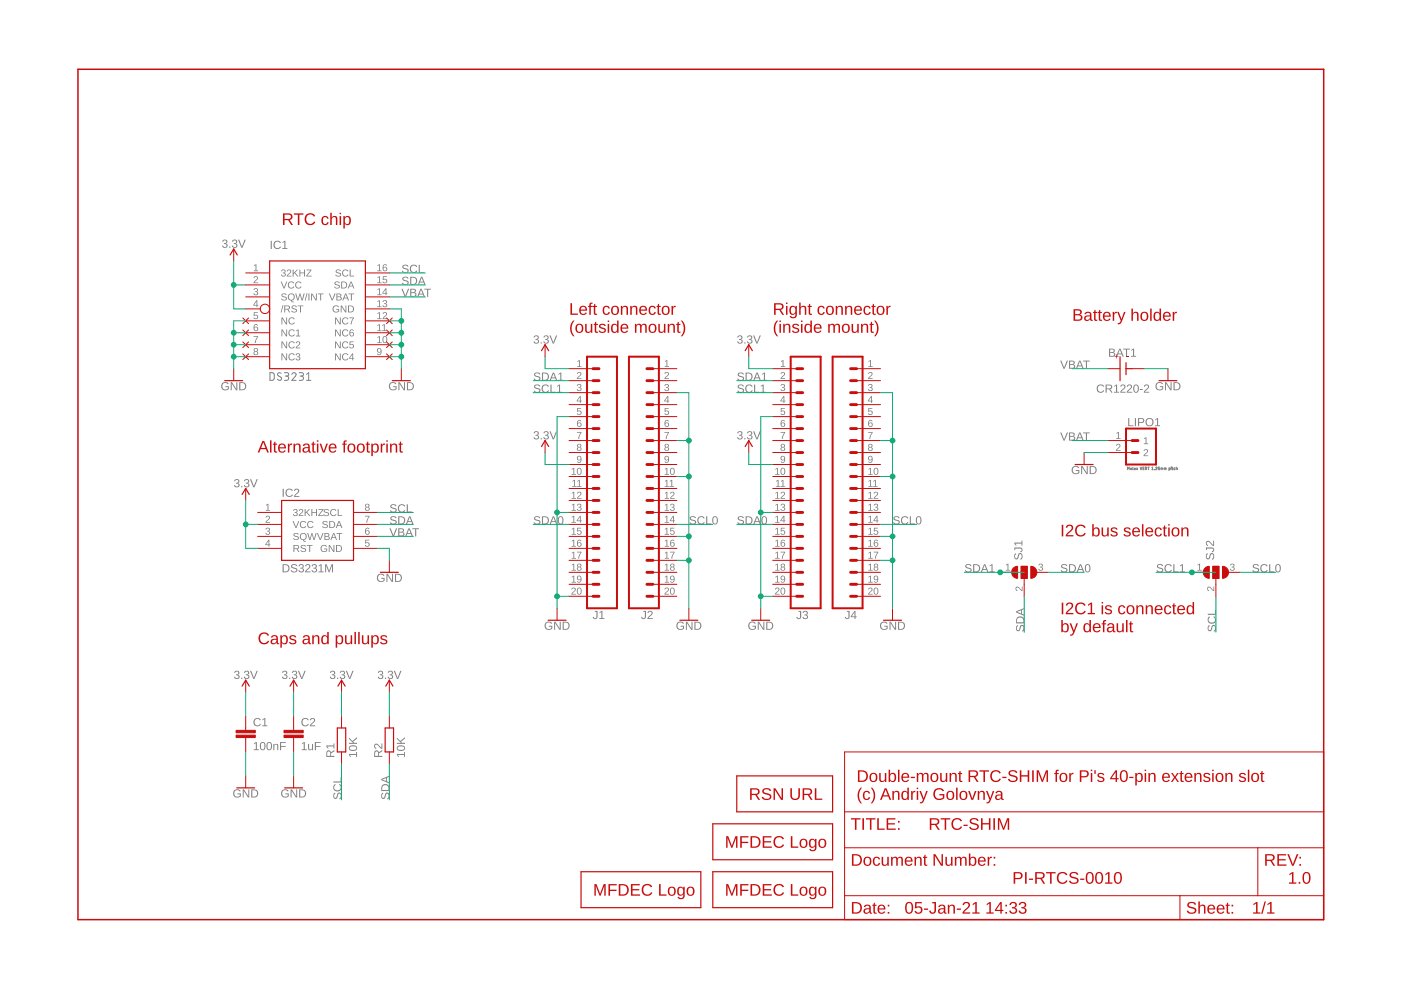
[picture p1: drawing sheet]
<svg xmlns="http://www.w3.org/2000/svg" width="297mm" height="210mm" viewBox="0 0 297 210" stroke-linecap="round" stroke-linejoin="round" font-family="sans-serif">
<path d="M57.2 79l.7 .1 .2 .2v.9l-.2 .4h-.7zM59.6 79.1h-.2a.37 .37 0 0 0-.5 .1 .37 .37 0 0 0 .1 .5l.5 .3a.4 .4 0 0 1 .1 .6 .4 .4 0 0 1-.6-.1l-.2-.1M60.3 79h.6a.36 .36 0 0 1 .3 .4 .36 .36 0 0 1-.3 .3h-.4M60.8 79.7a.46 .46 0 0 1 .4 .5 .46 .46 0 0 1-.4 .4h-.5M61.9 79.4a.45 .45 0 0 1 .6-.4 .45 .45 0 0 1 .2 .7l-.8 .9h.9M63.4 79h.6a.36 .36 0 0 1 .3 .4 .36 .36 0 0 1-.3 .3h-.4M63.9 79.7a.46 .46 0 0 1 .4 .5 .46 .46 0 0 1-.4 .4h-.5M65 79.4l.4-.4v1.6M65 80.6h.9" fill="none" stroke="#808080" stroke-width=".21"/>
<g fill="#808080">
<path d="M47.3 50.9a.5 .5 0 0 1 .8 0 .5 .5 0 0 1-.2 .8 .51 .51 0 0 1 .2 .7 .51 .51 0 0 1-.8 0l-.2-.3h.2a.35 .35 0 0 0 .5 .3 .35 .35 0 0 0 .1-.6h-.4v-.2a.33 .33 0 0 0 .5-.2 .33 .33 0 0 0-.3-.5 .33 .33 0 0 0-.4 .4l-.2-.1zM48.6 52.3h.2v.2h-.2zM49.4 50.9a.5 .5 0 0 1 .8 0 .5 .5 0 0 1-.3 .8 .51 .51 0 0 1 .3 .7 .51 .51 0 0 1-.9 0l-.1-.3h.2a.35 .35 0 0 0 .5 .3 .35 .35 0 0 0 .1-.6h-.4v-.2a.33 .33 0 0 0 .5-.2 .33 .33 0 0 0-.3-.5 .33 .33 0 0 0-.4 .4l-.2-.1zM50.5 50.8h.2l.6 1.5 .6-1.5h.2l-.7 1.7h-.2z"/>
<path d="M82.7 81.2a.9 .9 0 0 1 1.3 .2l-.2 .1a.68 .68 0 0 0-.9-.1 .68 .68 0 0 0-.1 1 .68 .68 0 0 0 1 .1l.1-.4h-.5v-.2h.7v.6a.94 .94 0 0 1-1.4 .1 .94 .94 0 0 1 0-1.4zM84.5 81h.2l1 1.5v-1.5h.2v1.7h-.3l-.9-1.4v1.4h-.2zM86.3 81h.5a.86 .86 0 0 1 1 .9 .86 .86 0 0 1-.9 .8h-.6zM86.5 81.2v1.4a.73 .73 0 0 0 1-.7 .73 .73 0 0 0-1-.7z"/>
<path d="M47.1 81.2a.9 .9 0 0 1 1.4 .2l-.2 .1a.68 .68 0 0 0-1-.1 .68 .68 0 0 0 0 1 .68 .68 0 0 0 .9 .1l.1-.4h-.5v-.2h.7v.6a.94 .94 0 0 1-1.3 .1 .94 .94 0 0 1-.1-1.4zM48.9 81h.3l.9 1.5v-1.5h.2v1.7h-.3l-.9-1.4v1.4h-.2zM50.7 81h.6a.86 .86 0 0 1 .9 .9 .86 .86 0 0 1-.8 .8h-.7zM51 81.2v1.4a.73 .73 0 0 0 1-.7 .73 .73 0 0 0-1-.7z"/>
<path d="M53.8 157.6l.7-.3v1.6h.4v.2h-1.1v-.2h.4v-1.4l-.4 .3zM55.4 157.4a.64 .64 0 0 1 .7 .1 .64 .64 0 0 1 .2 .7 .64 .64 0 0 1-.6 .9 .64 .64 0 0 1-.6-.9zM55.5 157.5a.97 .97 0 0 0 .2 1.4 .86 .86 0 0 0 0-1.4zM56.7 157.4a.64 .64 0 0 1 .8 .1 .64 .64 0 0 1 .2 .7 .64 .64 0 0 1-.6 .9 .64 .64 0 0 1-.6-.9zM56.9 157.5a.97 .97 0 0 0 .2 1.4 .86 .86 0 0 0 0-1.4zM57.9 157.7h.2l.1 .3a.44 .44 0 0 1 .5-.3 .44 .44 0 0 1 .3 .5v.9h-.2v-.9a.32 .32 0 0 0-.4-.3 .32 .32 0 0 0-.2 .4v.8h-.3zM59.4 157.3h1.2v.2h-1v.7h1v.2h-1v.7h-.2z"/>
<path d="M64 157.6l.6-.3v1.6h.4v.2h-1v-.2h.4v-1.4l-.4 .3zM65.3 157.7h.2v.9a.32 .32 0 0 0 .4 .3 .32 .32 0 0 0 .3-.4v-.8h.2v1.4h-.2v-.3a.44 .44 0 0 1-.5 .3 .44 .44 0 0 1-.4-.5zM66.7 157.3h1.3v.2h-1v.7h.9v.2h-.9v.7h-.3z"/>
<path d="M74 159.9h1.5v-.5h.2v1.1h-.2v-.4h-1.3l.3 .4h-.2zM74.1 158.3a1.02 1.02 0 0 1 1.6 .3 .95 .95 0 0 1-.9 .6 .95 .95 0 0 1-.8-.6zM74.2 158.4a.66 .66 0 0 0 .4 .6 .66 .66 0 0 0 .6 0 .41 .41 0 0 0 .3-.6 .41 .41 0 0 0-.7-.2zM74 156.4l.7 .7 1-.8v.3l-.8 .7 .1 .2h.7v.2h-1.7v-.2h.8l-.8-.8z"/>
<path d="M84.1 159.9h1.6v-.5h.2v1.1h-.2v-.4h-1.3l.2 .4h-.2zM84.2 158.3a1.02 1.02 0 0 1 1.7 .3 .95 .95 0 0 1-.9 .6 .95 .95 0 0 1-.9-.6zM84.3 158.4a.66 .66 0 0 0 .4 .6 .66 .66 0 0 0 .7 0 .41 .41 0 0 0 .2-.6 .41 .41 0 0 0-.6-.2zM84.1 156.4l.8 .7 1-.8v.3l-.9 .7 .2 .2h.7v.2h-1.8v-.2h.9l-.9-.8z"/>
<path d="M49.7 167.6a.9 .9 0 0 1 1.3 .1l-.2 .1a.68 .68 0 0 0-.9 0 .68 .68 0 0 0-.1 .9 .68 .68 0 0 0 .9 .1l.2-.4h-.6v-.2h.8v.6a.94 .94 0 0 1-1.4 .1 .94 .94 0 0 1 0-1.3zM51.5 167.4h.2l1 1.4-.1-1.4h.3v1.7h-.3l-.9-1.5v1.5h-.2zM53.3 167.4h.5a.86 .86 0 0 1 .9 .8 .86 .86 0 0 1-.8 .9h-.6zM53.5 167.6v1.3a.73 .73 0 0 0 1-.7 .73 .73 0 0 0-1-.6z"/>
<path d="M59.8 167.6a.9 .9 0 0 1 1.4 .1l-.2 .1a.68 .68 0 0 0-1 0 .68 .68 0 0 0 0 .9 .68 .68 0 0 0 .9 .1l.1-.4h-.5v-.2h.7v.6a.94 .94 0 0 1-1.3 .1 .94 .94 0 0 1-.1-1.3zM61.6 167.4h.3l.9 1.4v-1.4h.2v1.7h-.3l-.9-1.5v1.5h-.2zM63.4 167.4h.6a.86 .86 0 0 1 .9 .8 .86 .86 0 0 1-.8 .9h-.7zM63.7 167.6v1.3a.73 .73 0 0 0 1-.7 .73 .73 0 0 0-1-.6z"/>
<path d="M49.8 142.3a.5 .5 0 0 1 .8 0 .5 .5 0 0 1-.2 .8 .51 .51 0 0 1 .2 .8 .51 .51 0 0 1-.8 0l-.2-.4h.2a.35 .35 0 0 0 .5 .3 .35 .35 0 0 0 .2-.6h-.5v-.2a.33 .33 0 0 0 .5-.2 .33 .33 0 0 0-.2-.4 .33 .33 0 0 0-.4 .3l-.3-.1zM51.1 143.7h.3v.2h-.3zM51.9 142.3a.5 .5 0 0 1 .8 0 .5 .5 0 0 1-.2 .8 .51 .51 0 0 1 .2 .8 .51 .51 0 0 1-.8 0l-.2-.4h.2a.35 .35 0 0 0 .5 .3 .35 .35 0 0 0 .2-.6h-.5v-.2a.33 .33 0 0 0 .5-.2 .33 .33 0 0 0-.2-.4 .33 .33 0 0 0-.4 .3l-.3-.1zM53 142.2h.3l.5 1.5 .6-1.5h.3l-.8 1.7h-.2z"/>
<path d="M60 142.3a.5 .5 0 0 1 .8 0 .5 .5 0 0 1-.2 .8 .51 .51 0 0 1 .2 .8 .51 .51 0 0 1-.8 0l-.2-.4h.2a.35 .35 0 0 0 .5 .3 .35 .35 0 0 0 .1-.6h-.4v-.2a.33 .33 0 0 0 .5-.2 .33 .33 0 0 0-.3-.4 .33 .33 0 0 0-.4 .3l-.2-.1zM61.3 143.7h.2v.2h-.2zM62.1 142.3a.5 .5 0 0 1 .8 0 .5 .5 0 0 1-.3 .8 .51 .51 0 0 1 .3 .8 .51 .51 0 0 1-.9 0l-.1-.4h.2a.35 .35 0 0 0 .5 .3 .35 .35 0 0 0 .1-.6h-.4v-.2a.33 .33 0 0 0 .5-.2 .33 .33 0 0 0-.3-.4 .33 .33 0 0 0-.4 .3l-.2-.1zM63.2 142.2h.2l.6 1.5 .6-1.5h.2l-.7 1.7h-.2z"/>
<path d="M70.1 142.3a.5 .5 0 0 1 .9 0 .5 .5 0 0 1-.3 .8 .51 .51 0 0 1 .3 .8 .51 .51 0 0 1-.9 0l-.2-.4h.3a.35 .35 0 0 0 .4 .3 .35 .35 0 0 0 .2-.6h-.5v-.2a.33 .33 0 0 0 .5-.2 .33 .33 0 0 0-.2-.4 .33 .33 0 0 0-.4 .3l-.2-.1zM71.5 143.7h.2v.2h-.2zM72.2 142.3a.5 .5 0 0 1 .8 0 .5 .5 0 0 1-.2 .8 .51 .51 0 0 1 .2 .8 .51 .51 0 0 1-.8 0l-.2-.4h.2a.35 .35 0 0 0 .5 .3 .35 .35 0 0 0 .2-.6h-.5v-.2a.33 .33 0 0 0 .5-.2 .33 .33 0 0 0-.2-.4 .33 .33 0 0 0-.4 .3l-.3-.1zM73.3 142.2h.3l.5 1.5 .6-1.5h.3l-.7 1.7h-.3z"/>
<path d="M80.3 142.3a.5 .5 0 0 1 .8 0 .5 .5 0 0 1-.2 .8 .51 .51 0 0 1 .2 .8 .51 .51 0 0 1-.8 0l-.2-.4h.2a.35 .35 0 0 0 .5 .3 .35 .35 0 0 0 .1-.6h-.4v-.2a.33 .33 0 0 0 .5-.2 .33 .33 0 0 0-.2-.4 .33 .33 0 0 0-.5 .3l-.2-.1zM81.6 143.7h.3v.2h-.3zM82.4 142.3a.5 .5 0 0 1 .8 0 .5 .5 0 0 1-.2 .8 .51 .51 0 0 1 .2 .8 .51 .51 0 0 1-.8 0l-.2-.4h.2a.35 .35 0 0 0 .5 .3 .35 .35 0 0 0 .1-.6h-.4v-.2a.33 .33 0 0 0 .5-.2 .33 .33 0 0 0-.3-.4 .33 .33 0 0 0-.4 .3l-.2-.1zM83.5 142.2h.2l.6 1.5 .6-1.5h.2l-.7 1.7h-.2z"/>
<path d="M113.3 71.2a.5 .5 0 0 1 .8 0 .5 .5 0 0 1-.2 .8 .51 .51 0 0 1 .2 .8 .51 .51 0 0 1-.8 0l-.2-.4h.2a.35 .35 0 0 0 .5 .3 .35 .35 0 0 0 .2-.6h-.5v-.2a.33 .33 0 0 0 .5-.2 .33 .33 0 0 0-.2-.4 .33 .33 0 0 0-.4 .3l-.3-.1zM114.6 72.6h.3v.2h-.3zM115.4 71.2a.5 .5 0 0 1 .8 0 .5 .5 0 0 1-.2 .8 .51 .51 0 0 1 .2 .8 .51 .51 0 0 1-.8 0l-.2-.4h.2a.35 .35 0 0 0 .5 .3 .35 .35 0 0 0 .1-.6h-.4v-.2a.33 .33 0 0 0 .5-.2 .33 .33 0 0 0-.3-.4 .33 .33 0 0 0-.4 .3l-.2-.1zM116.5 71.1h.2l.6 1.5 .6-1.5h.2l-.7 1.7h-.2z"/>
<path d="M113.3 91.5a.5 .5 0 0 1 .8 0 .5 .5 0 0 1-.2 .8 .51 .51 0 0 1 .2 .8 .51 .51 0 0 1-.8 0l-.2-.4h.2a.35 .35 0 0 0 .5 .3 .35 .35 0 0 0 .2-.5l-.5-.1v-.2a.33 .33 0 0 0 .5-.2 .33 .33 0 0 0-.2-.4 .33 .33 0 0 0-.4 .3h-.3zM114.6 92.9h.3v.3h-.3zM115.4 91.5a.5 .5 0 0 1 .8 0 .5 .5 0 0 1-.2 .8 .51 .51 0 0 1 .2 .8 .51 .51 0 0 1-.8 0l-.2-.4h.2a.35 .35 0 0 0 .5 .3 .35 .35 0 0 0 .1-.5l-.4-.1v-.2a.33 .33 0 0 0 .5-.2 .33 .33 0 0 0-.3-.4 .33 .33 0 0 0-.4 .3h-.2zM116.5 91.4h.2l.6 1.6 .6-1.6h.2l-.7 1.8h-.2z"/>
<path d="M115.7 132a.9 .9 0 0 1 1.4 .2l-.3 .1a.68 .68 0 0 0-.9-.1 .68 .68 0 0 0-.1 1 .68 .68 0 0 0 1 .1l.1-.4h-.5v-.2h.7v.6a.94 .94 0 0 1-1.3 .1 .94 .94 0 0 1-.1-1.4zM117.5 131.8h.3l.9 1.5v-1.5h.2v1.7h-.3l-.9-1.4v1.4h-.2zM119.3 131.8h.6a.86 .86 0 0 1 .9 .8 .86 .86 0 0 1-.9 .9h-.6zM119.5 132v1.3a.73 .73 0 0 0 1-.6 .73 .73 0 0 0-1-.7z"/>
<path d="M143.6 132a.9 .9 0 0 1 1.4 .2l-.2 .1a.68 .68 0 0 0-1-.1 .68 .68 0 0 0 0 1 .68 .68 0 0 0 .9 .1l.1-.4h-.5v-.2h.7v.6a.94 .94 0 0 1-1.3 .1 .94 .94 0 0 1-.1-1.4zM145.4 131.8h.3l.9 1.5v-1.5h.2v1.7h-.3l-.9-1.4v1.4h-.2zM147.2 131.8h.6a.86 .86 0 0 1 .9 .8 .86 .86 0 0 1-.8 .9h-.7zM147.5 132v1.3a.73 .73 0 0 0 1-.6 .73 .73 0 0 0-1-.7z"/>
<path d="M156.5 71.2a.5 .5 0 0 1 .8 0 .5 .5 0 0 1-.2 .8 .51 .51 0 0 1 .2 .8 .51 .51 0 0 1-.8 0l-.2-.4h.2a.35 .35 0 0 0 .5 .3 .35 .35 0 0 0 .1-.6h-.4v-.2a.33 .33 0 0 0 .5-.2 .33 .33 0 0 0-.3-.4 .33 .33 0 0 0-.4 .3l-.2-.1zM157.8 72.6h.2v.2h-.2zM158.6 71.2a.5 .5 0 0 1 .8 0 .5 .5 0 0 1-.3 .8 .51 .51 0 0 1 .3 .8 .51 .51 0 0 1-.9 0l-.1-.4h.2a.35 .35 0 0 0 .5 .3 .35 .35 0 0 0 .1-.6h-.4v-.2a.33 .33 0 0 0 .5-.2 .33 .33 0 0 0-.3-.4 .33 .33 0 0 0-.4 .3l-.2-.1zM159.7 71.1h.2l.6 1.5 .6-1.5h.2l-.7 1.7h-.2z"/>
<path d="M156.5 91.5a.5 .5 0 0 1 .8 0 .5 .5 0 0 1-.2 .8 .51 .51 0 0 1 .2 .8 .51 .51 0 0 1-.8 0l-.2-.4h.2a.35 .35 0 0 0 .5 .3 .35 .35 0 0 0 .1-.5l-.4-.1v-.2a.33 .33 0 0 0 .5-.2 .33 .33 0 0 0-.3-.4 .33 .33 0 0 0-.4 .3h-.2zM157.8 92.9h.2v.3h-.2zM158.6 91.5a.5 .5 0 0 1 .8 0 .5 .5 0 0 1-.3 .8 .51 .51 0 0 1 .3 .8 .51 .51 0 0 1-.9 0l-.1-.4h.2a.35 .35 0 0 0 .5 .3 .35 .35 0 0 0 .1-.5l-.4-.1v-.2a.33 .33 0 0 0 .5-.2 .33 .33 0 0 0-.3-.4 .33 .33 0 0 0-.4 .3h-.2zM159.7 91.4h.2l.6 1.6 .6-1.6h.2l-.7 1.8h-.2z"/>
<path d="M158.9 132a.9 .9 0 0 1 1.3 .2l-.2 .1a.68 .68 0 0 0-.9-.1 .68 .68 0 0 0-.1 1 .68 .68 0 0 0 1 .1l.1-.4h-.6v-.2h.8v.6a.94 .94 0 0 1-1.4 .1 .94 .94 0 0 1 0-1.4zM160.7 131.8h.2l1 1.5-.1-1.5h.3v1.7h-.3l-.9-1.4v1.4h-.2zM162.5 131.8h.5a.86 .86 0 0 1 .9 .8 .86 .86 0 0 1-.8 .9h-.6zM162.7 132v1.3a.73 .73 0 0 0 1-.6 .73 .73 0 0 0-1-.7z"/>
<path d="M186.8 132a.9 .9 0 0 1 1.4 .2l-.3 .1a.68 .68 0 0 0-.9-.1 .68 .68 0 0 0-.1 1 .68 .68 0 0 0 1 .1l.1-.4h-.5v-.2h.7v.6a.94 .94 0 0 1-1.3 .1 .94 .94 0 0 1-.1-1.4zM188.6 131.8h.3l.9 1.5v-1.5h.2v1.7h-.3l-.9-1.4v1.4h-.2zM190.4 131.8h.6a.86 .86 0 0 1 .9 .8 .86 .86 0 0 1-.9 .9h-.6zM190.6 132v1.3a.73 .73 0 0 0 1-.6 .73 .73 0 0 0-1-.7z"/>
<path d="M235.1 73.9l1.2 .2v.4l-.3 .2a.47 .47 0 0 1 .5 .6 .47 .47 0 0 1-.7 .3h-.7zM235.4 74.1v.5l.7-.1-.1-.3zM235.4 74.8v.7l.6-.1 .2-.1-.2-.4zM237.3 73.9h.3l.7 1.7h-.3l-.2-.5h-.8l-.2 .5h-.2zM237.4 74.1l-.3 .9h.7zM238.1 73.9h1.4v.2h-.5v1.5h-.3v-1.5h-.6zM239.8 74.2l.7-.3v1.6h.4v.1h-1.1v-.1h.4v-1.4l-.4 .3z"/>
<path d="M232.7 81.7a.86 .86 0 0 1 1.4 .2l-.2 .1a.63 .63 0 0 0-1 0 .63 .63 0 0 0 .1 .9 .63 .63 0 0 0 .9-.2l.2 .1a.88 .88 0 0 1-1.3 .3 .88 .88 0 0 1-.1-1.4zM234.4 81.5h.8a.5 .5 0 0 1 .6 .4 .5 .5 0 0 1-.4 .6l.5 .8h-.3l-.4-.8h-.6v.8h-.2zM234.6 81.7v.7h.6a.32 .32 0 0 0 .4-.4 .32 .32 0 0 0-.4-.3zM236.2 81.8l.6-.3v1.6h.5v.2h-1.1v-.2h.4v-1.4l-.4 .3zM237.7 81.6a.55 .55 0 0 1 .9 .2 .55 .55 0 0 1-.3 .8l-.5 .5h.9v.2h-1.2l.1-.3 .5-.5a.37 .37 0 0 0 .3-.5 .37 .37 0 0 0-.6-.1l-.3 .1zM239.1 81.6a.55 .55 0 0 1 .8 .2 .55 .55 0 0 1-.3 .8l-.5 .5h.9v.2h-1.1l.1-.3 .4-.5a.37 .37 0 0 0 .4-.5 .37 .37 0 0 0-.6-.1l-.3 .1zM240.5 81.6a.64 .64 0 0 1 .8 .1 .64 .64 0 0 1 .2 .7 .64 .64 0 0 1-.6 .9 .64 .64 0 0 1-.6-.9zM240.7 81.7a.97 .97 0 0 0 .2 1.4 .86 .86 0 0 0 0-1.4zM241.7 82.5h.6v.2h-.6zM242.7 81.6a.55 .55 0 0 1 .8 .2 .55 .55 0 0 1-.3 .8l-.4 .5h.9v.2h-1.2l.1-.3 .4-.5a.37 .37 0 0 0 .4-.5 .37 .37 0 0 0-.6-.1l-.3 .1z"/>
<path d="M245.2 81.2a.9 .9 0 0 1 1.4 .2l-.2 .1a.68 .68 0 0 0-1-.1 .68 .68 0 0 0-.1 1 .68 .68 0 0 0 1 .1l.1-.4h-.5v-.2h.7v.6a.94 .94 0 0 1-1.3 .1 .94 .94 0 0 1-.1-1.4zM247 81h.3l.9 1.5v-1.5h.2v1.7h-.3l-.9-1.4v1.4h-.2zM248.8 81h.6a.86 .86 0 0 1 .9 .9 .86 .86 0 0 1-.8 .8h-.7zM249 81.2v1.4a.73 .73 0 0 0 1.1-.7 .73 .73 0 0 0-1.1-.7z"/>
</g>
<g fill="none" stroke="#808080" stroke-width=".21">
<path d="M239 99.6v-.6l.2 .4 .2-.4v.6M240.2 99l.1 .6M240.5 99.4h.2v-.1h-.2v.2l.2 .1M241 99.2l.2 .4M241.2 99.2l-.2 .4M241.7 99l.2 .6 .2-.6M242.3 99.3h.2M242.6 99h-.3v.6h.3M242.8 99.4l.3-.1v-.2l-.3-.1v.6M243 99.4l.1 .2M243.4 99h.3M243.5 99v.6"/>
<path d="M244.2 99.6h.3M244.2 99.2l.2-.2v.6M244.8 99.6h.1M245 99.2l.3-.1-.3 .5h.3M245.9 99.5l-.3 .1M245.9 99h-.3v.3l.3 .1M245.9 99.4v.1M246.2 99.6v-.4h.3v.4M246.4 99.2v.4M246.9 99.6v-.4h.3v.4M247.1 99.2v.4M247.8 99.6h.3v-.4h-.3v.6"/>
<path d="M248.3 99h.1M248.3 99v.1M248.3 99.1h.1M248.3 99.2v.4M248.5 99.2h.2M248.6 99v.5l.1 .1M249.2 99.2l-.3 .1 .1 .3h.2M249.4 99.2l.2 .1v.3M249.4 99v.6"/>
<circle cx="239.8" cy="99.4" r=".17"/>
</g>
<g fill="#808080">
<path d="M53.8 56.3l.6-.3v1.3h.3v.2h-.9v-.2h.4v-1.1l-.4 .3z"/>
<path d="M53.9 61.2a.43 .43 0 0 1 .7 0 .43 .43 0 0 1-.2 .6 .39 .39 0 0 1 .3 .5 .39 .39 0 0 1-.5 .3l-.4-.2-.1-.2h.2a.3 .3 0 0 0 .4 .3 .3 .3 0 0 0 .1-.5l-.3-.1v-.1a.29 .29 0 0 0 .4-.2 .29 .29 0 0 0-.2-.4 .29 .29 0 0 0-.4 .3h-.2z"/>
<path d="M53.9 58.7a.5 .5 0 0 1 .8 .2 .5 .5 0 0 1-.5 .7l-.2 .3h.7v.1h-1l.6-.7a.3 .3 0 0 0 .2-.5 .3 .3 0 0 0-.5 .2l-.2-.1z"/>
<path d="M53.8 66.2h.9v.2h-.7v.4a.5 .5 0 0 1 .7 .2 .5 .5 0 0 1-.3 .7 .5 .5 0 0 1-.7-.4l.5 .2a.34 .34 0 0 0 .3-.5 .34 .34 0 0 0-.5 0h-.2z"/>
<path d="M53.8 71.3h.9l-.5 1.4h-.2l.1-.3 .4-1h-.7z"/>
<path d="M122.4 76.6l.5-.2v1.3h.4v.1h-.9v-.1h.3v-1.2l-.3 .3z"/>
<path d="M122.5 79a.5 .5 0 0 1 .7 .2 .5 .5 0 0 1-.4 .7l-.3 .3h.8v.2h-1l.6-.8a.3 .3 0 0 0 .1-.5 .3 .3 0 0 0-.5 .2h-.2z"/>
<path d="M122.5 81.5a.43 .43 0 0 1 .7 0 .43 .43 0 0 1-.2 .6 .39 .39 0 0 1 .3 .5 .39 .39 0 0 1-.5 .3l-.5-.2v-.2h.2a.3 .3 0 0 0 .4 .3 .3 .3 0 0 0 .1-.5l-.4-.1v-.1a.29 .29 0 0 0 .5-.2 .29 .29 0 0 0-.2-.4 .29 .29 0 0 0-.4 .3h-.2z"/>
<path d="M122.4 86.5h.8v.2h-.6l-.1 .4a.5 .5 0 0 1 .8 .3 .5 .5 0 0 1-.4 .6 .5 .5 0 0 1-.6-.3l.5 .1a.34 .34 0 0 0 .3-.4 .34 .34 0 0 0-.6-.1h-.2z"/>
<path d="M122.3 91.6h1l-.5 1.5h-.2v-.4l.5-1h-.8z"/>
<path d="M141 76.6l.5-.2v1.3h.4v.1h-1v-.1h.4v-1.2l-.3 .3z"/>
<path d="M141 79a.5 .5 0 0 1 .8 .2 .5 .5 0 0 1-.4 .7l-.3 .3h.7v.2h-.9l.5-.8a.3 .3 0 0 0 .2-.5 .3 .3 0 0 0-.5 .2h-.2z"/>
<path d="M141 81.5a.43 .43 0 0 1 .7 0 .43 .43 0 0 1-.2 .6 .39 .39 0 0 1 .4 .5 .39 .39 0 0 1-.5 .3l-.5-.2-.1-.2h.2a.3 .3 0 0 0 .4 .3 .3 .3 0 0 0 .2-.5l-.4-.1v-.1a.29 .29 0 0 0 .4-.2 .29 .29 0 0 0-.2-.4 .29 .29 0 0 0-.3 .3h-.2z"/>
<path d="M140.9 86.5h.9v.2h-.7v.4a.5 .5 0 0 1 .7 .3 .5 .5 0 0 1-.3 .6 .5 .5 0 0 1-.6-.3l.4 .1a.34 .34 0 0 0 .3-.4 .34 .34 0 0 0-.5-.1h-.2z"/>
<path d="M140.9 91.6h.9l-.5 1.5h-.2l.1-.4 .5-1h-.8z"/>
<path d="M165.6 76.6l.5-.2v1.3h.4v.1h-1v-.1h.4v-1.2l-.3 .3z"/>
<path d="M165.6 79a.5 .5 0 0 1 .8 .2 .5 .5 0 0 1-.4 .7l-.3 .3h.8v.2h-1l.5-.8a.3 .3 0 0 0 .2-.5 .3 .3 0 0 0-.5 .2h-.2z"/>
<path d="M165.6 81.5a.43 .43 0 0 1 .7 0 .43 .43 0 0 1-.2 .6 .39 .39 0 0 1 .4 .5 .39 .39 0 0 1-.5 .3l-.5-.2v-.2h.2a.3 .3 0 0 0 .4 .3 .3 .3 0 0 0 .1-.5l-.4-.1v-.1a.29 .29 0 0 0 .4-.2 .29 .29 0 0 0-.2-.4 .29 .29 0 0 0-.3 .3h-.2z"/>
<path d="M165.6 86.5h.8v.2h-.7v.4a.5 .5 0 0 1 .7 .3 .5 .5 0 0 1-.3 .6 .5 .5 0 0 1-.6-.3l.5 .1a.34 .34 0 0 0 .3-.4 .34 .34 0 0 0-.6-.1h-.2z"/>
<path d="M165.5 91.6h1l-.5 1.5h-.2v-.4l.5-1h-.8z"/>
<path d="M184.1 76.6l.6-.2v1.3h.3v.1h-.9v-.1h.4v-1.2l-.4 .3z"/>
<path d="M184.2 79a.5 .5 0 0 1 .8 .2 .5 .5 0 0 1-.5 .7l-.2 .3h.7v.2h-1l.6-.8a.3 .3 0 0 0 .2-.5 .32 .32 0 0 0-.6 .2h-.1z"/>
<path d="M184.2 81.5a.43 .43 0 0 1 .7 0 .43 .43 0 0 1-.2 .6 .39 .39 0 0 1 .3 .5 .39 .39 0 0 1-.5 .3l-.4-.2-.1-.2h.2a.3 .3 0 0 0 .4 .3 .3 .3 0 0 0 .1-.5l-.3-.1v-.1a.29 .29 0 0 0 .4-.2 .29 .29 0 0 0-.2-.4 .29 .29 0 0 0-.4 .3h-.2z"/>
<path d="M184.1 86.5h.9v.2h-.7v.4a.5 .5 0 0 1 .7 .3 .5 .5 0 0 1-.3 .6 .5 .5 0 0 1-.7-.3l.5 .1a.34 .34 0 0 0 .3-.4 .34 .34 0 0 0-.5-.1h-.2z"/>
<path d="M184 91.6h1l-.5 1.5h-.2l.1-.4 .4-1h-.8z"/>
<path d="M220.3 119.6a.43 .43 0 0 1 .7 0 .43 .43 0 0 1-.2 .6 .39 .39 0 0 1 .3 .5 .39 .39 0 0 1-.5 .3l-.4-.2-.1-.2h.2a.3 .3 0 0 0 .4 .3 .3 .3 0 0 0 .2-.5l-.4-.1v-.1a.29 .29 0 0 0 .4-.2 .29 .29 0 0 0-.2-.4 .29 .29 0 0 0-.4 .3h-.1z"/>
<path d="M213.3 119.8l.5-.3v1.3h.4v.2h-1v-.2h.4v-1.1l-.3 .2z"/>
<path d="M215.4 124.5a.78 .78 0 0 1 1.1 .5l.1 .1v-.8h.2v1l-.7-.5a.3 .3 0 0 0-.5-.2 .3 .3 0 0 0 .1 .5v.2l-.4-.3z"/>
<path d="M260.9 119.6a.43 .43 0 0 1 .7 0 .43 .43 0 0 1-.2 .6 .39 .39 0 0 1 .4 .5 .39 .39 0 0 1-.5 .3l-.5-.2v-.2h.2a.3 .3 0 0 0 .4 .3 .3 .3 0 0 0 .1-.5l-.4-.1v-.1a.29 .29 0 0 0 .4-.2 .29 .29 0 0 0-.2-.4 .29 .29 0 0 0-.3 .3h-.2z"/>
<path d="M253.9 119.8l.5-.3v1.3h.4v.2h-.9v-.2h.3v-1.1l-.3 .2z"/>
<path d="M256 124.5a.78 .78 0 0 1 1.1 .5l.2 .1v-.8h.1v1l-.7-.5a.3 .3 0 0 0-.5-.2 .3 .3 0 0 0 .1 .5v.2l-.3-.3z"/>
<path d="M242.6 92.9l.5-.2v1.3h.3v.2h-.9v-.2h.4v-1.1l-.3 .2z"/>
<path d="M236.7 91.8l.5-.2v1.3h.4v.2h-.9v-.2h.3v-1.1l-.3 .2z"/>
<path d="M242.6 95.3a.5 .5 0 0 1 .8 .2 .5 .5 0 0 1-.4 .7l-.3 .4h.7v.1h-.9l.5-.7a.3 .3 0 0 0 .2-.5 .3 .3 0 0 0-.5 .1h-.2z"/>
<path d="M236.8 94.2a.5 .5 0 0 1 .7 .2 .5 .5 0 0 1-.4 .7l-.3 .3h.8v.2h-1l.5-.7a.3 .3 0 0 0 .2-.5 .3 .3 0 0 0-.5 .1h-.2z"/>
<path d="M56.4 107.1l.5-.3v1.3h.4v.2h-1v-.2h.4v-1.1l-.3 .2z"/>
<path d="M77.5 114.4h.8v.2h-.7v.5a.5 .5 0 0 1 .7 .2 .5 .5 0 0 1-.3 .7 .5 .5 0 0 1-.6-.4l.5 .2a.34 .34 0 0 0 .3-.5 .34 .34 0 0 0-.6-.1h-.2z"/>
<path d="M77.4 109.4h1l-.5 1.4h-.2v-.4l.5-.9h-.8z"/>
<path d="M56.4 112a.43 .43 0 0 1 .7 0 .43 .43 0 0 1-.2 .6 .39 .39 0 0 1 .4 .5 .39 .39 0 0 1-.5 .3l-.5-.2v-.2h.2a.3 .3 0 0 0 .4 .2 .3 .3 0 0 0 .1-.4l-.4-.1v-.2a.29 .29 0 0 0 .4-.1 .29 .29 0 0 0-.2-.4 .29 .29 0 0 0-.3 .3h-.2z"/>
<path d="M56.4 109.4a.5 .5 0 0 1 .8 .3 .5 .5 0 0 1-.4 .6l-.3 .4h.8v.1h-1l.5-.7a.3 .3 0 0 0 .2-.5 .3 .3 0 0 0-.5 .1h-.2z"/>
<path d="M227.4 99a.9 .9 0 0 1 1.4 .2l-.2 .1a.68 .68 0 0 0-1-.1 .68 .68 0 0 0 0 1 .68 .68 0 0 0 .9 0l.1-.3h-.5v-.2h.7v.6a.94 .94 0 0 1-1.3 .1 .94 .94 0 0 1-.1-1.4zM229.2 98.8h.3l.9 1.5v-1.5h.2v1.7h-.3l-.9-1.4v1.4h-.2zM231 98.8h.6a.86 .86 0 0 1 .9 .8 .86 .86 0 0 1-.8 .9h-.7zM231.3 99v1.3a.73 .73 0 0 0 1-.6 .73 .73 0 0 0-1-.7z"/>
<path d="M59.9 119.6h.6a.86 .86 0 0 1 .9 .8 .86 .86 0 0 1-.8 .9h-.7zM60.1 119.8v1.4a.73 .73 0 0 0 1.1-.7 .73 .73 0 0 0-1.1-.7zM61.9 119.7a.8 .8 0 0 1 1.1 .3h-.2a.4 .4 0 0 0-.5-.3 .4 .4 0 0 0-.3 .5l.2 .1a.57 .57 0 0 1 .7 .3 .57 .57 0 0 1-.2 .7l-.4 .1a.63 .63 0 0 1-.7-.5h.2a.46 .46 0 0 0 .6 .3 .46 .46 0 0 0 .3-.5l-.4-.1a.49 .49 0 0 1-.5-.3 .49 .49 0 0 1 .1-.6zM63.5 119.7a.5 .5 0 0 1 .8 0 .5 .5 0 0 1-.3 .8 .51 .51 0 0 1 .3 .8 .51 .51 0 0 1-.8 0l-.2-.4h.2a.35 .35 0 0 0 .5 .3 .35 .35 0 0 0 .1-.6h-.4v-.2a.33 .33 0 0 0 .5-.2 .33 .33 0 0 0-.3-.4 .33 .33 0 0 0-.4 .3l-.2-.1zM64.9 119.7a.55 .55 0 0 1 .8 .1 .55 .55 0 0 1-.3 .8l-.5 .6h.9v.1h-1.1l.1-.2 .4-.5a.37 .37 0 0 0 .4-.5 .37 .37 0 0 0-.6-.1l-.3 .1zM66.3 119.7a.5 .5 0 0 1 .8 0 .5 .5 0 0 1-.3 .8 .51 .51 0 0 1 .3 .8 .51 .51 0 0 1-.9 0l-.2-.4h.3a.35 .35 0 0 0 .4 .3 .35 .35 0 0 0 .2-.6h-.4v-.2a.33 .33 0 0 0 .4-.2 .33 .33 0 0 0-.2-.4 .33 .33 0 0 0-.4 .3l-.2-.1zM67.6 119.9l.6-.3v1.6h.4v.1h-1.1v-.1h.5v-1.4l-.4 .3zM68.9 119.6h.3l.6 1.5 .5-1.5h.3v1.7h-.2v-1.5l-.5 1.5h-.2l-.6-1.5v1.5h-.2z"/>
<path d="M49.8 101.7a.5 .5 0 0 1 .8 0 .5 .5 0 0 1-.2 .7 .51 .51 0 0 1 .2 .8 .51 .51 0 0 1-.8 0l-.2-.3h.2a.35 .35 0 0 0 .5 .3 .35 .35 0 0 0 .2-.6l-.5-.1v-.2a.33 .33 0 0 0 .5-.1 .33 .33 0 0 0-.2-.5 .33 .33 0 0 0-.4 .3h-.3zM51.1 103h.3v.3h-.3zM51.9 101.7a.5 .5 0 0 1 .8 0 .5 .5 0 0 1-.2 .7 .51 .51 0 0 1 .2 .8 .51 .51 0 0 1-.8 0l-.2-.3h.2a.35 .35 0 0 0 .5 .3 .35 .35 0 0 0 .2-.6l-.5-.1v-.2a.33 .33 0 0 0 .5-.1 .33 .33 0 0 0-.2-.5 .33 .33 0 0 0-.4 .3h-.3zM53 101.6h.3l.5 1.5 .6-1.5h.3l-.8 1.7h-.2z"/>
<path d="M80.1 121.9a.9 .9 0 0 1 1.4 .1l-.2 .1a.68 .68 0 0 0-1 0 .68 .68 0 0 0 0 .9 .68 .68 0 0 0 .9 .1l.1-.4h-.5v-.2h.7v.6a.94 .94 0 0 1-1.3 .1 .94 .94 0 0 1-.1-1.3zM81.9 121.7h.3l.9 1.4v-1.4h.2v1.7h-.3l-.9-1.5v1.5h-.2zM83.7 121.7h.6a.86 .86 0 0 1 .9 .8 .86 .86 0 0 1-.8 .9h-.7zM84 121.8v1.4a.73 .73 0 0 0 1-.7 .73 .73 0 0 0-1-.7z"/>
<path d="M71.3 57.2h.6l.4 .3h-.2a.34 .34 0 0 0-.4-.3 .34 .34 0 0 0-.3 .5 .71 .71 0 0 1 .9 .7l-.4 .2a.64 .64 0 0 1-.8-.3l.2-.1a.39 .39 0 0 0 .5 .3 .39 .39 0 0 0 .3-.4l-.6-.2a.38 .38 0 0 1-.3-.3 .38 .38 0 0 1 .1-.4zM72.7 57.3l.8-.1 .4 .3-.2 .1a.54 .54 0 0 0-.8-.1 .54 .54 0 0 0 0 .8 .54 .54 0 0 0 .8-.1l.2 .1a.75 .75 0 0 1-1.1 .2 .75 .75 0 0 1-.1-1.2zM74.1 57.2h.2v1.3h.8v.1h-1z"/>
<path d="M80 56.3l.5-.3v1.3h.4v.2h-.9v-.2h.4v-1.1l-.4 .3zM81.4 56.1l.4-.1 .3 .3-.6-.1-.2 .5a.47 .47 0 0 1 .7 .1 .47 .47 0 0 1-.2 .7 .47 .47 0 0 1-.6-.3l-.1-.6zM81.3 57a.31 .31 0 0 0 .6 0 .31 .31 0 0 0-.6 0z"/>
<path d="M71.1 59.8l.6-.1 .3 .3h-.2a.34 .34 0 0 0-.4-.2 .34 .34 0 0 0-.2 .4 .71 .71 0 0 1 .8 .7l-.4 .3a.64 .64 0 0 1-.8-.4h.2a.39 .39 0 0 0 .5 .3 .39 .39 0 0 0 .3-.5l-.5-.2a.38 .38 0 0 1-.4-.2 .38 .38 0 0 1 .2-.4zM72.3 59.7h.5a.74 .74 0 0 1 .8 .7 .74 .74 0 0 1-.7 .8h-.6zM72.5 59.9v1.1a.62 .62 0 0 0 .9-.6 .62 .62 0 0 0-.9-.5zM74.3 59.7h.2l.6 1.5h-.2l-.1-.5h-.7l-.2 .5h-.2zM74.4 59.8l-.2 .8h.5z"/>
<path d="M80 58.8l.5-.2v1.3h.4v.1h-.9v-.1h.4v-1.1l-.4 .2zM81.2 58.6h.8v.1h-.6l-.1 .5a.5 .5 0 0 1 .7 .2 .5 .5 0 0 1-.3 .7 .5 .5 0 0 1-.6-.4l.5 .2a.34 .34 0 0 0 .3-.5 .34 .34 0 0 0-.6 0h-.2z"/>
<path d="M59.9 64.7h.2l-.4 1.6h-.2zM60.3 64.8h.7a.43 .43 0 0 1 .5 .3 .43 .43 0 0 1-.4 .5l.4 .6h-.2l-.4-.6h-.4v.6h-.2zM60.5 64.9v.6h.5a.28 .28 0 0 0 .3-.3 .28 .28 0 0 0-.4-.3zM61.9 64.9l.7-.1 .3 .3h-.2a.34 .34 0 0 0-.4-.2 .34 .34 0 0 0-.2 .4 .71 .71 0 0 1 .8 .7l-.4 .3a.64 .64 0 0 1-.8-.4h.2a.39 .39 0 0 0 .5 .3 .39 .39 0 0 0 .3-.5l-.5-.2a.38 .38 0 0 1-.4-.2 .38 .38 0 0 1 .1-.4zM63.1 64.8h1.2v.1h-.5v1.3h-.2v-1.3h-.5z"/>
<path d="M54.4 63.7h.2v.9h.2v.2h-.2v.3h-.2v-.3h-.7zM54.4 63.9l-.5 .7h.5z"/>
<path d="M69.7 62.2h.2l.5 1.3 .5-1.3h.2l-.6 1.5h-.2zM71.3 62.2l1 .2 .1 .3-.3 .2 .3 .3-.1 .4-1 .1zM71.5 62.4v.5l.7-.2-.1-.3zM71.5 63v.5l.7-.1-.1-.4zM73.2 62.2h.2l.6 1.5h-.2l-.2-.4h-.6l-.2 .4h-.2zM73.3 62.4l-.3 .7h.6zM73.9 62.2h1.2v.2h-.5v1.3h-.2v-1.3h-.5z"/>
<path d="M80 61.4l.5-.3v1.3h.4v.2h-.9v-.2h.4v-1.1l-.4 .2zM81.7 61.1h.2v1h.2v.2h-.2v.3h-.2v-.3h-.6zM81.7 61.3l-.5 .8h.5z"/>
<path d="M59.8 57.2a.43 .43 0 0 1 .7 0 .43 .43 0 0 1-.3 .7 .39 .39 0 0 1 .4 .4 .39 .39 0 0 1-.5 .3l-.5-.2v-.2h.2a.3 .3 0 0 0 .4 .3 .3 .3 0 0 0 .1-.5h-.4v-.2a.29 .29 0 0 0 .4-.1 .29 .29 0 0 0-.2-.4 .29 .29 0 0 0-.3 .2h-.2zM61 57.2a.5 .5 0 0 1 .7 .3 .5 .5 0 0 1-.4 .6l-.3 .4h.8v.1h-1l.5-.7a.3 .3 0 0 0 .2-.5 .3 .3 0 0 0-.5 .1h-.2zM62.1 57.2h.2v.7l.7-.7h.2l-.6 .6 .7 .8h-.3l-.6-.7-.1 .2v.5h-.2zM63.5 57.2h.2v.6h.8v-.6h.2v1.4h-.2v-.7h-.8v.7h-.2zM65 57.2h1l-.9 1.3h1v.1h-1.2l.9-1.3h-.8z"/>
<path d="M59.8 62.3l.6-.1 .4 .3-.2 .1a.34 .34 0 0 0-.4-.3 .34 .34 0 0 0-.3 .4 .71 .71 0 0 1 .9 .8l-.4 .2a.64 .64 0 0 1-.8-.4h.2a.39 .39 0 0 0 .5 .3 .39 .39 0 0 0 .3-.5l-.6-.1a.38 .38 0 0 1-.3-.3 .38 .38 0 0 1 .1-.4zM61.2 62.4a.76 .76 0 0 1 1.2 .2 .76 .76 0 0 1-.5 1.1l.4 .4-.4-.1-.2-.3a.77 .77 0 0 1-.7-.5 .77 .77 0 0 1 .2-.8zM61.1 63a.6 .6 0 0 0 1.2 0 .6 .6 0 0 0-1.2 0zM62.6 62.2h.2l.4 1.3 .3-1.3h.2l.3 1.3 .4-1.3h.2l-.4 1.5h-.3l-.3-1.2-.3 1.2h-.3zM65 62.2h.2l-.4 1.5h-.2zM65.4 62.2h.2v1.5h-.2zM66 62.2h.2l.8 1.3v-1.3h.2v1.5h-.3l-.8-1.2v1.2h-.1zM67.4 62.2h1.2v.2h-.5v1.3h-.2v-1.3h-.5z"/>
<path d="M59.5 59.7h.2l.5 1.3 .5-1.3h.2l-.6 1.5h-.2zM61.2 59.9l.8-.2 .4 .3-.2 .1a.54 .54 0 0 0-.8 0 .54 .54 0 0 0 0 .8 .54 .54 0 0 0 .8-.2l.2 .1a.75 .75 0 0 1-1.1 .2 .75 .75 0 0 1-.1-1.1zM62.8 59.9l.7-.2 .4 .3-.2 .1a.54 .54 0 0 0-.8 0 .54 .54 0 0 0 .1 .8 .54 .54 0 0 0 .8-.2l.1 .1a.75 .75 0 0 1-1.1 .2 .75 .75 0 0 1 0-1.1z"/>
<path d="M70.7 64.9l.8-.1 .4 .3-.2 .1a.58 .58 0 0 0-.8 0 .58 .58 0 0 0 0 .8 .58 .58 0 0 0 .8-.1v-.2h-.4v-.2h.6v.5a.8 .8 0 0 1-1.1 .1 .8 .8 0 0 1-.1-1.2zM72.2 64.8h.3l.8 1.2v-1.2h.1v1.4h-.2l-.8-1.2v1.2h-.2zM73.8 64.8h.5a.74 .74 0 0 1 .8 .7 .74 .74 0 0 1-.8 .7h-.5zM74 64.9v1.2a.62 .62 0 0 0 .9-.6 .62 .62 0 0 0-.9-.6z"/>
<path d="M80 63.9l.5-.2v1.3h.4v.1h-.9v-.1h.4v-1.2l-.4 .3zM81.3 63.7a.43 .43 0 0 1 .7 0 .43 .43 0 0 1-.2 .7 .39 .39 0 0 1 .3 .4 .39 .39 0 0 1-.5 .3l-.5-.2v-.2h.2a.3 .3 0 0 0 .4 .3 .3 .3 0 0 0 .1-.5h-.4v-.2a.29 .29 0 0 0 .5-.1 .29 .29 0 0 0-.2-.4 .29 .29 0 0 0-.4 .2h-.2z"/>
<path d="M59.7 67.3h.2l.8 1.3v-1.3h.2v1.5h-.3l-.8-1.3 .1 1.3h-.2zM61.3 67.5l.8-.2 .4 .4h-.2a.54 .54 0 0 0-.8 0 .54 .54 0 0 0 0 .8 .54 .54 0 0 0 .8-.2l.2 .1a.75 .75 0 0 1-1.1 .2 .75 .75 0 0 1-.1-1.1z"/>
<path d="M59.7 69.8h.2l.8 1.3v-1.3h.2v1.5h-.3l-.8-1.2 .1 1.2h-.2zM61.3 70l.8-.1 .4 .3-.2 .1a.54 .54 0 0 0-.8-.1 .54 .54 0 0 0 0 .8 .54 .54 0 0 0 .8-.1l.2 .1a.75 .75 0 0 1-1.1 .2 .75 .75 0 0 1-.1-1.2zM62.8 70.1l.5-.3v1.4h.4v.1h-.9v-.1h.3v-1.2l-.3 .3z"/>
<path d="M54 68.8l.5-.1 .2 .3-.6-.1-.2 .5a.47 .47 0 0 1 .8 .1 .47 .47 0 0 1-.2 .7 .47 .47 0 0 1-.7-.3v-.6zM53.9 69.7a.31 .31 0 0 0 .6 0 .31 .31 0 0 0-.6 0z"/>
<path d="M59.7 72.4h.2l.8 1.3v-1.3h.2v1.5h-.3l-.8-1.3 .1 1.3h-.2zM61.3 72.6l.8-.2 .4 .3-.2 .1a.54 .54 0 0 0-.8 0 .54 .54 0 0 0 0 .8 .54 .54 0 0 0 .8-.2l.2 .1a.75 .75 0 0 1-1.1 .2 .75 .75 0 0 1-.1-1.1zM62.9 72.5a.5 .5 0 0 1 .7 .2 .5 .5 0 0 1-.4 .7l-.3 .3h.8v.2h-1l.5-.8a.3 .3 0 0 0 .2-.5 .3 .3 0 0 0-.5 .2h-.2z"/>
<path d="M59.7 74.9h.2l.8 1.3v-1.3h.2v1.5h-.3l-.8-1.3 .1 1.3h-.2zM61.3 75.1l.8-.2 .4 .4h-.2a.54 .54 0 0 0-.8 0 .54 .54 0 0 0 0 .8 .54 .54 0 0 0 .8-.1h.2a.75 .75 0 0 1-1.1 .3 .75 .75 0 0 1-.1-1.2zM62.8 75a.43 .43 0 0 1 .7 0 .43 .43 0 0 1-.2 .6 .39 .39 0 0 1 .4 .5 .39 .39 0 0 1-.5 .3l-.5-.2v-.2h.2a.3 .3 0 0 0 .4 .3 .3 .3 0 0 0 .1-.5l-.4-.1v-.1a.29 .29 0 0 0 .4-.2 .29 .29 0 0 0-.2-.4 .29 .29 0 0 0-.3 .3h-.2z"/>
<path d="M53.9 73.9a.43 .43 0 0 1 .7-.1 .43 .43 0 0 1-.2 .7 .42 .42 0 0 1 .2 .7 .42 .42 0 0 1-.7-.1 .42 .42 0 0 1 .1-.6l-.2-.2zM54 74.2a.27 .27 0 0 0 .5 0 .27 .27 0 0 0-.5 0zM53.9 74.9a.31 .31 0 0 0 .6 0 .31 .31 0 0 0-.6 0z"/>
<path d="M71 74.9h.3l.8 1.3v-1.3h.1v1.5h-.2l-.8-1.3v1.3h-.2zM72.7 75.1l.8-.2 .4 .4h-.2a.54 .54 0 0 0-.8 0 .54 .54 0 0 0 0 .8 .54 .54 0 0 0 .8-.1h.2a.75 .75 0 0 1-1.2 .3 .75 .75 0 0 1 0-1.2zM74.7 74.9h.2v1h.2v.2h-.2v.3h-.2v-.3h-.7zM74.7 75.1l-.5 .8h.5z"/>
<path d="M80 73.9a.6 .6 0 0 1 .8 .1 .6 .6 0 0 1 .1 .8 .49 .49 0 0 1-.4 .5 .49 .49 0 0 1-.6-.3l.6 .1 .2-.5a.47 .47 0 0 1-.7 0 .47 .47 0 0 1 0-.7zM80 74.3a.35 .35 0 0 0 .7 0 .35 .35 0 0 0-.7 0z"/>
<path d="M71 72.4h.3l.8 1.3v-1.3h.1v1.5h-.2l-.8-1.3v1.3h-.2zM72.7 72.6l.8-.2 .4 .3-.2 .1a.54 .54 0 0 0-.8 0 .54 .54 0 0 0 0 .8 .54 .54 0 0 0 .8-.2l.2 .1a.75 .75 0 0 1-1.2 .2 .75 .75 0 0 1 0-1.1zM74.1 72.4h.9v.1h-.7v.5a.5 .5 0 0 1 .7 .2 .5 .5 0 0 1-.3 .7 .5 .5 0 0 1-.7-.4l.5 .2a.34 .34 0 0 0 .3-.5 .34 .34 0 0 0-.5 0h-.2z"/>
<path d="M80 71.5l.5-.2v1.3h.4v.1h-.9v-.1h.4v-1.1l-.4 .2zM81.3 71.3a.61 .61 0 0 1 .8 .2 .61 .61 0 0 1 0 .7 .53 .53 0 0 1-.6 .6 .53 .53 0 0 1-.4-.8zM81.5 71.4a.83 .83 0 0 0 .1 1.2 .73 .73 0 0 0 0-1.2z"/>
<path d="M71 69.9h.3l.8 1.2v-1.2h.1v1.4h-.2l-.8-1.2v1.2h-.2zM72.7 70l.8-.1 .4 .3-.2 .1a.54 .54 0 0 0-.8-.1 .54 .54 0 0 0 0 .8 .54 .54 0 0 0 .8-.1l.2 .1a.75 .75 0 0 1-1.2 .2 .75 .75 0 0 1 0-1.2zM74.3 69.9h.5l.2 .2-.6-.1-.1 .6a.47 .47 0 0 1 .7 0 .47 .47 0 0 1-.2 .7 .47 .47 0 0 1-.7-.3v-.6zM74.2 70.8a.35 .35 0 0 0 .7 0 .35 .35 0 0 0-.7 0z"/>
<path d="M80 69l.5-.3v1.3h.4v.2h-.9v-.2h.4v-1.1l-.4 .2zM81.1 69l.5-.3v1.3h.3v.2h-.9v-.2h.4v-1.1l-.3 .2z"/>
<path d="M71 67.3h.3l.8 1.3v-1.3h.1v1.5h-.2l-.8-1.3v1.3h-.2zM72.7 67.5l.8-.2 .4 .4h-.2a.54 .54 0 0 0-.8 0 .54 .54 0 0 0 0 .8 .54 .54 0 0 0 .8-.2l.2 .1a.75 .75 0 0 1-1.2 .2 .75 .75 0 0 1 0-1.1zM74.1 67.3h.9l-.5 1.5h-.2l.1-.4 .5-.9h-.8z"/>
<path d="M80 66.4l.5-.2v1.3h.4v.2h-.9v-.2h.4v-1.1l-.4 .2zM81.3 66.3a.5 .5 0 0 1 .7 .2 .5 .5 0 0 1-.4 .7l-.3 .3h.8v.2h-1l.6-.8a.3 .3 0 0 0 .1-.5 .3 .3 0 0 0-.5 .2h-.2z"/>
<path d="M57.4 51.1h.2v1.7h-.2zM58.2 51.3a.86 .86 0 0 1 1.4 .2h-.3a.63 .63 0 0 0-.9 0 .63 .63 0 0 0 0 .9 .63 .63 0 0 0 1-.1l.2 .1a.88 .88 0 0 1-1.4 .2 .88 .88 0 0 1 0-1.3zM59.9 51.3l.6-.2v1.5h.4v.2h-1v-.2h.4v-1.3l-.4 .3z"/>
<path d="M54 152.5a.86 .86 0 0 1 1.3 .2h-.2a.63 .63 0 0 0-1 0 .63 .63 0 0 0 .1 .9 .63 .63 0 0 0 .9-.1h.2a.88 .88 0 0 1-1.3 .3 .88 .88 0 0 1 0-1.3zM55.7 152.5l.6-.2v1.5h.4v.2h-1.1v-.2h.4v-1.3l-.3 .2z"/>
<path d="M64.1 152.5a.86 .86 0 0 1 1.4 .2h-.3a.63 .63 0 0 0-.9 0 .63 .63 0 0 0 .1 .9 .63 .63 0 0 0 .9-.1h.2a.88 .88 0 0 1-1.3 .3 .88 .88 0 0 1-.1-1.3zM65.9 152.4a.55 .55 0 0 1 .8 .1 .55 .55 0 0 1-.3 .8l-.5 .5h.9v.2h-1.1l.1-.3 .4-.5a.37 .37 0 0 0 .4-.5 .37 .37 0 0 0-.6-.1l-.3 .1z"/>
<path d="M69.3 159.2l.6-.1 .3 .4 .7-.5v.3l-.7 .4v.6h.7v.2h-1.7zM69.5 159.4l-.1 .9h.6l-.1-.9zM69.2 158.1h1.5v-.5h.2v1.1h-.2v-.4h-1.3l.3 .4h-.2z"/>
<path d="M79.5 159.2l.5-.1 .3 .4 .8-.5v.3l-.8 .4v.6h.8v.2h-1.8zM79.6 159.4l-.1 .9h.7l-.1-.9zM79.4 157.8a1.1 1.1 0 0 1 1.4 .7l.1-.9h.2v1.2l-.3-.1-.5-.5a.37 .37 0 0 0-.5-.3 .37 .37 0 0 0-.1 .6l.1 .3-.5-.4z"/>
<path d="M122.9 84h.2v1h.2v.1h-.2v.3h-.1v-.3h-.7zM123 84.2l-.6 .8h.6z"/>
<path d="M122.6 89.1h.4l.3 .2-.6-.1-.2 .6a.47 .47 0 0 1 .7 0 .47 .47 0 0 1-.2 .7 .47 .47 0 0 1-.6-.3l-.1-.6zM122.5 90a.31 .31 0 0 0 .6 0 .31 .31 0 0 0-.6 0z"/>
<path d="M122.5 94.2a.43 .43 0 0 1 .6 0 .43 .43 0 0 1-.1 .6 .42 .42 0 0 1 .1 .7 .42 .42 0 0 1-.6 0 .42 .42 0 0 1 .1-.7l-.2-.2zM122.5 94.5a.3 .3 0 0 0 .6 0 .3 .3 0 0 0-.6 0zM122.5 95.2a.31 .31 0 0 0 .6 0 .31 .31 0 0 0-.6 0z"/>
<path d="M122.4 96.8a.6 .6 0 0 1 .8 0 .6 .6 0 0 1 .1 .8 .49 .49 0 0 1-.4 .5 .49 .49 0 0 1-.6-.2l.6 .1 .2-.6a.47 .47 0 0 1-.7 .1 .47 .47 0 0 1 0-.7zM122.4 97.2a.35 .35 0 0 0 .7 0 .35 .35 0 0 0-.7 0z"/>
<path d="M121.2 99.4l.6-.2v1.3h.3v.2h-.9v-.2h.4v-1.1l-.4 .2zM122.5 99.3a.61 .61 0 0 1 .8 .1 .61 .61 0 0 1 0 .8 .53 .53 0 0 1-.6 .5 .53 .53 0 0 1-.4-.8zM122.7 99.4a.83 .83 0 0 0 .1 1.1 .73 .73 0 0 0 0-1.2z"/>
<path d="M121.4 102l.5-.3v1.4h.4v.1h-1v-.1h.4v-1.2l-.3 .3zM122.4 102l.5-.3v1.4h.4v.1h-.9v-.1h.3v-1.2l-.3 .3z"/>
<path d="M121.2 104.5l.6-.2v1.3h.3v.2h-.9v-.2h.4v-1.1l-.4 .2zM122.5 104.4a.5 .5 0 0 1 .7 .2 .5 .5 0 0 1-.4 .7l-.3 .3h.8v.2h-1l.6-.8a.3 .3 0 0 0 .1-.5 .3 .3 0 0 0-.5 .2l-.2-.1z"/>
<path d="M121.2 107.1l.6-.3v1.3h.3v.2h-.9v-.2h.4v-1.1l-.4 .2zM122.5 106.9a.43 .43 0 0 1 .7 0 .43 .43 0 0 1-.2 .6 .39 .39 0 0 1 .3 .5 .39 .39 0 0 1-.5 .3l-.5-.2v-.2h.2a.3 .3 0 0 0 .4 .3 .3 .3 0 0 0 .1-.5l-.4-.1v-.1a.29 .29 0 0 0 .5-.2 .29 .29 0 0 0-.2-.4 .29 .29 0 0 0-.4 .3h-.2z"/>
<path d="M121.2 109.6l.6-.2v1.3h.3v.1h-.9v-.1h.4v-1.2l-.4 .3zM122.9 109.4h.2v1h.2v.1h-.2v.3h-.1v-.3h-.7zM123 109.6l-.6 .8h.6z"/>
<path d="M121.2 112.1l.6-.2v1.3h.3v.2h-.9v-.2h.4v-1.1l-.4 .2zM122.4 111.9h.8v.2h-.6l-.1 .4a.5 .5 0 0 1 .8 .3 .5 .5 0 0 1-.4 .6 .5 .5 0 0 1-.6-.4l.5 .2a.34 .34 0 0 0 .3-.4 .34 .34 0 0 0-.6-.1h-.2z"/>
<path d="M121.2 114.7l.6-.3v1.4h.3v.1h-.9v-.1h.4v-1.2l-.4 .3zM122.6 114.5h.4l.3 .2-.6-.1-.2 .6a.47 .47 0 0 1 .7 0 .47 .47 0 0 1-.2 .7 .47 .47 0 0 1-.6-.3l-.1-.6zM122.5 115.4a.31 .31 0 0 0 .6 0 .31 .31 0 0 0-.6 0z"/>
<path d="M121.2 117.2l.6-.2v1.3h.3v.2h-.9v-.2h.4v-1.1l-.4 .2zM122.3 117h1l-.5 1.5h-.2v-.4l.5-1h-.8z"/>
<path d="M121.2 119.8l.6-.3v1.3h.3v.2h-.9v-.2h.4v-1.1l-.4 .2zM122.5 119.6a.43 .43 0 0 1 .6-.1 .43 .43 0 0 1-.1 .7 .42 .42 0 0 1 .1 .7 .42 .42 0 0 1-.6 0 .42 .42 0 0 1 .1-.7l-.2-.2zM122.5 119.9a.3 .3 0 0 0 .6 0 .3 .3 0 0 0-.6 0zM122.5 120.6a.31 .31 0 0 0 .6 0 .31 .31 0 0 0-.6 0z"/>
<path d="M121.2 122.3l.6-.2v1.3h.3v.1h-.9v-.1h.4v-1.2l-.4 .3zM122.4 122.2a.6 .6 0 0 1 .8 0 .6 .6 0 0 1 .1 .8 .49 .49 0 0 1-.4 .5 .49 .49 0 0 1-.6-.3l.6 .2 .2-.6a.47 .47 0 0 1-.7 .1 .47 .47 0 0 1 0-.7zM122.4 122.6a.35 .35 0 0 0 .7 0 .35 .35 0 0 0-.7 0z"/>
<path d="M121.3 124.7a.5 .5 0 0 1 .8 .2 .5 .5 0 0 1-.5 .7l-.3 .3h.8v.2h-1l.6-.8a.3 .3 0 0 0 .1-.5 .3 .3 0 0 0-.5 .2h-.2zM122.5 124.7a.61 .61 0 0 1 .8 .1 .61 .61 0 0 1 0 .8 .53 .53 0 0 1-.6 .5 .53 .53 0 0 1-.4-.8zM122.7 124.8a.83 .83 0 0 0 .1 1.1 .73 .73 0 0 0 0-1.2z"/>
<path d="M126.1 129.5h.6v1.2a.51 .51 0 0 1-.5 .6 .51 .51 0 0 1-.5-.5h.2a.29 .29 0 0 0 .3 .3 .29 .29 0 0 0 .3-.4v-1h-.4zM127.1 129.8l.6-.3v1.6h.4v.1h-1v-.1h.4v-1.4l-.4 .3z"/>
<path d="M141.5 84h.2v1h.2v.1h-.2v.3h-.2v-.3h-.7zM141.5 84.2l-.5 .8h.5z"/>
<path d="M141.1 89.1h.5l.2 .2-.5-.1-.2 .6a.47 .47 0 0 1 .7 0 .47 .47 0 0 1-.2 .7 .47 .47 0 0 1-.7-.3v-.6zM141 90a.35 .35 0 0 0 .7 0 .35 .35 0 0 0-.7 0z"/>
<path d="M141 94.2a.43 .43 0 0 1 .7 0 .43 .43 0 0 1-.1 .6 .42 .42 0 0 1 .1 .7 .42 .42 0 0 1-.7 0 .42 .42 0 0 1 .2-.7l-.3-.2zM141.1 94.5a.27 .27 0 0 0 .5 0 .27 .27 0 0 0-.5 0zM141.1 95.2a.31 .31 0 0 0 .6 0 .31 .31 0 0 0-.6 0z"/>
<path d="M141 96.8a.6 .6 0 0 1 .8 0 .6 .6 0 0 1 0 .8 .49 .49 0 0 1-.3 .5 .49 .49 0 0 1-.6-.2l.6 .1 .2-.6a.47 .47 0 0 1-.7 .1 .47 .47 0 0 1 0-.7zM141 97.2a.35 .35 0 0 0 .7 0 .35 .35 0 0 0-.7 0z"/>
<path d="M141 99.4l.5-.2v1.3h.4v.2h-1v-.2h.4v-1.1l-.3 .2zM142.3 99.3a.61 .61 0 0 1 .7 .1 .61 .61 0 0 1 0 .8 .53 .53 0 0 1-.6 .5 .53 .53 0 0 1-.4-.8zM142.4 99.4a.83 .83 0 0 0 .1 1.1 .73 .73 0 0 0 .1-1.2z"/>
<path d="M141 102l.5-.3v1.4h.4v.1h-1v-.1h.4v-1.2l-.3 .3zM142 102l.5-.3v1.4h.4v.1h-.9v-.1h.3v-1.2l-.3 .3z"/>
<path d="M141 104.5l.5-.2v1.3h.4v.2h-1v-.2h.4v-1.1l-.3 .2zM142.2 104.4a.5 .5 0 0 1 .8 .2 .5 .5 0 0 1-.4 .7l-.3 .3h.7v.2h-.9l.5-.8a.3 .3 0 0 0 .2-.5 .3 .3 0 0 0-.5 .2l-.2-.1z"/>
<path d="M141 107.1l.5-.3v1.3h.4v.2h-1v-.2h.4v-1.1l-.3 .2zM142.2 106.9a.43 .43 0 0 1 .7 0 .43 .43 0 0 1-.2 .6 .39 .39 0 0 1 .3 .5 .39 .39 0 0 1-.4 .3l-.5-.2-.1-.2h.2a.3 .3 0 0 0 .4 .3 .3 .3 0 0 0 .2-.5l-.4-.1v-.1a.29 .29 0 0 0 .4-.2 .29 .29 0 0 0-.2-.4 .29 .29 0 0 0-.3 .3h-.2z"/>
<path d="M141 109.6l.5-.2v1.3h.4v.1h-1v-.1h.4v-1.2l-.3 .3zM142.7 109.4h.2v1h.2v.1h-.2v.3h-.2v-.3h-.7zM142.7 109.6l-.5 .8h.5z"/>
<path d="M141 112.1l.5-.2v1.3h.4v.2h-1v-.2h.4v-1.1l-.3 .2zM142.1 111.9h.9v.2h-.7v.4a.5 .5 0 0 1 .7 .3 .5 .5 0 0 1-.3 .6 .5 .5 0 0 1-.7-.4l.5 .2a.34 .34 0 0 0 .3-.4 .34 .34 0 0 0-.5-.1h-.2z"/>
<path d="M141 114.7l.5-.3v1.4h.4v.1h-1v-.1h.4v-1.2l-.3 .3zM142.3 114.5h.5l.2 .2-.6-.1-.1 .6a.47 .47 0 0 1 .7 0 .47 .47 0 0 1-.2 .7 .47 .47 0 0 1-.7-.3v-.6zM142.2 115.4a.35 .35 0 0 0 .7 0 .35 .35 0 0 0-.7 0z"/>
<path d="M141 117.2l.5-.2v1.3h.4v.2h-1v-.2h.4v-1.1l-.3 .2zM142.1 117h.9l-.5 1.5h-.2l.1-.4 .5-1h-.8z"/>
<path d="M141 119.8l.5-.3v1.3h.4v.2h-1v-.2h.4v-1.1l-.3 .2zM142.2 119.6a.43 .43 0 0 1 .7-.1 .43 .43 0 0 1-.1 .7 .42 .42 0 0 1 .1 .7 .42 .42 0 0 1-.7 0 .42 .42 0 0 1 .1-.7l-.2-.2zM142.3 119.9a.27 .27 0 0 0 .5 0 .27 .27 0 0 0-.5 0zM142.2 120.6a.35 .35 0 0 0 .7 0 .35 .35 0 0 0-.7 0z"/>
<path d="M141 122.3l.5-.2v1.3h.4v.1h-1v-.1h.4v-1.2l-.3 .3zM142.2 122.2a.6 .6 0 0 1 .8 0 .6 .6 0 0 1 0 .8 .49 .49 0 0 1-.3 .5 .49 .49 0 0 1-.6-.3l.6 .2 .2-.6a.47 .47 0 0 1-.8 .1 .47 .47 0 0 1 .1-.7zM142.2 122.6a.33 .33 0 0 0 .6 0 .33 .33 0 0 0-.6 0z"/>
<path d="M141 124.7a.5 .5 0 0 1 .8 .2 .5 .5 0 0 1-.4 .7l-.3 .3h.7v.2h-.9l.5-.8a.3 .3 0 0 0 .2-.5 .3 .3 0 0 0-.5 .2h-.2zM142.3 124.7a.61 .61 0 0 1 .7 .1 .61 .61 0 0 1 0 .8 .53 .53 0 0 1-.6 .5 .53 .53 0 0 1-.4-.8zM142.4 124.8a.83 .83 0 0 0 .1 1.1 .73 .73 0 0 0 .1-1.2z"/>
<path d="M136.4 129.5h.6v1.2a.51 .51 0 0 1-.5 .6 .51 .51 0 0 1-.6-.5h.3a.29 .29 0 0 0 .3 .3 .29 .29 0 0 0 .2-.4v-1h-.3zM137.4 129.6a.55 .55 0 0 1 .9 .1 .55 .55 0 0 1-.3 .9l-.5 .5h.9v.1h-1.1v-.2l.5-.5a.37 .37 0 0 0 .3-.5 .37 .37 0 0 0-.6-.1l-.2 .1z"/>
<path d="M166.1 84h.2v1h.2v.1h-.2v.3h-.2v-.3h-.7zM166.1 84.2l-.5 .8h.5z"/>
<path d="M165.7 89.1h.5l.2 .2-.5-.1-.2 .6a.47 .47 0 0 1 .7 0 .47 .47 0 0 1-.2 .7 .47 .47 0 0 1-.7-.3v-.6zM165.7 90a.31 .31 0 0 0 .6 0 .31 .31 0 0 0-.6 0z"/>
<path d="M165.6 94.2a.43 .43 0 0 1 .7 0 .43 .43 0 0 1-.1 .6 .42 .42 0 0 1 .1 .7 .42 .42 0 0 1-.7 0 .42 .42 0 0 1 .2-.7l-.3-.2zM165.7 94.5a.27 .27 0 0 0 .5 0 .27 .27 0 0 0-.5 0zM165.7 95.2a.31 .31 0 0 0 .6 0 .31 .31 0 0 0-.6 0z"/>
<path d="M165.6 96.8a.6 .6 0 0 1 .8 0 .6 .6 0 0 1 .1 .8 .49 .49 0 0 1-.4 .5 .49 .49 0 0 1-.6-.2l.6 .1 .2-.6a.47 .47 0 0 1-.7 .1 .47 .47 0 0 1 0-.7zM165.6 97.2a.35 .35 0 0 0 .7 0 .35 .35 0 0 0-.7 0z"/>
<path d="M164.4 99.4l.5-.2v1.3h.4v.2h-.9v-.2h.3v-1.1l-.3 .2zM165.7 99.3a.61 .61 0 0 1 .7 .1 .61 .61 0 0 1 .1 .8 .53 .53 0 0 1-.7 .5 .53 .53 0 0 1-.3-.8zM165.8 99.4a.83 .83 0 0 0 .2 1.1 .73 .73 0 0 0 0-1.2z"/>
<path d="M164.6 102l.5-.3v1.4h.3v.1h-.9v-.1h.4v-1.2l-.3 .3zM165.6 102l.5-.3v1.4h.4v.1h-1v-.1h.4v-1.2l-.3 .3z"/>
<path d="M164.4 104.5l.5-.2v1.3h.4v.2h-.9v-.2h.3v-1.1l-.3 .2zM165.7 104.4a.5 .5 0 0 1 .7 .2 .5 .5 0 0 1-.4 .7l-.3 .3h.8v.2h-1l.5-.8a.3 .3 0 0 0 .2-.5 .3 .3 0 0 0-.5 .2l-.2-.1z"/>
<path d="M164.4 107.1l.5-.3v1.3h.4v.2h-.9v-.2h.3v-1.1l-.3 .2zM165.6 106.9a.43 .43 0 0 1 .7 0 .43 .43 0 0 1-.2 .6 .39 .39 0 0 1 .4 .5 .39 .39 0 0 1-.5 .3l-.5-.2v-.2h.2a.3 .3 0 0 0 .4 .3 .3 .3 0 0 0 .1-.5l-.4-.1v-.1a.29 .29 0 0 0 .4-.2 .29 .29 0 0 0-.2-.4 .29 .29 0 0 0-.3 .3h-.2z"/>
<path d="M164.4 109.6l.5-.2v1.3h.4v.1h-.9v-.1h.3v-1.2l-.3 .3zM166.1 109.4h.2v1h.2v.1h-.2v.3h-.2v-.3h-.7zM166.1 109.6l-.5 .8h.5z"/>
<path d="M164.4 112.1l.5-.2v1.3h.4v.2h-.9v-.2h.3v-1.1l-.3 .2zM165.6 111.9h.8v.2h-.7v.4a.5 .5 0 0 1 .7 .3 .5 .5 0 0 1-.3 .6 .5 .5 0 0 1-.6-.4l.5 .2a.34 .34 0 0 0 .3-.4 .34 .34 0 0 0-.6-.1h-.2z"/>
<path d="M164.4 114.7l.5-.3v1.4h.4v.1h-.9v-.1h.3v-1.2l-.3 .3zM165.7 114.5h.5l.2 .2-.5-.1-.2 .6a.47 .47 0 0 1 .7 0 .47 .47 0 0 1-.2 .7 .47 .47 0 0 1-.6-.3l-.1-.6zM165.7 115.4a.31 .31 0 0 0 .6 0 .31 .31 0 0 0-.6 0z"/>
<path d="M164.4 117.2l.5-.2v1.3h.4v.2h-.9v-.2h.3v-1.1l-.3 .2zM165.5 117h1l-.5 1.5h-.2v-.4l.5-1h-.8z"/>
<path d="M164.4 119.8l.5-.3v1.3h.4v.2h-.9v-.2h.3v-1.1l-.3 .2zM165.6 119.6a.43 .43 0 0 1 .7-.1 .43 .43 0 0 1-.1 .7 .42 .42 0 0 1 .1 .7 .42 .42 0 0 1-.7 0 .42 .42 0 0 1 .2-.7l-.3-.2zM165.7 119.9a.3 .3 0 0 0 .6 0 .3 .3 0 0 0-.6 0zM165.7 120.6a.31 .31 0 0 0 .6 0 .31 .31 0 0 0-.6 0z"/>
<path d="M164.4 122.3l.5-.2v1.3h.4v.1h-.9v-.1h.3v-1.2l-.3 .3zM165.6 122.2a.6 .6 0 0 1 .8 0 .6 .6 0 0 1 .1 .8 .49 .49 0 0 1-.4 .5 .49 .49 0 0 1-.6-.3l.6 .2 .2-.6a.47 .47 0 0 1-.7 .1 .47 .47 0 0 1 0-.7zM165.6 122.6a.35 .35 0 0 0 .7 0 .35 .35 0 0 0-.7 0z"/>
<path d="M164.5 124.7a.5 .5 0 0 1 .7 .2 .5 .5 0 0 1-.4 .7l-.3 .3h.8v.2h-1l.5-.8a.3 .3 0 0 0 .2-.5 .3 .3 0 0 0-.5 .2h-.2zM165.7 124.7a.61 .61 0 0 1 .7 .1 .61 .61 0 0 1 .1 .8 .53 .53 0 0 1-.7 .5 .53 .53 0 0 1-.3-.8zM165.8 124.8a.83 .83 0 0 0 .2 1.1 .73 .73 0 0 0 0-1.2z"/>
<path d="M169.3 129.5h.6v1.2a.51 .51 0 0 1-.5 .6 .51 .51 0 0 1-.6-.5h.3a.29 .29 0 0 0 .3 .3 .29 .29 0 0 0 .2-.4v-1h-.3zM170.3 129.6a.5 .5 0 0 1 .9 0 .5 .5 0 0 1-.3 .8 .51 .51 0 0 1 .3 .8 .51 .51 0 0 1-.9 0l-.2-.4h.3a.35 .35 0 0 0 .4 .3 .35 .35 0 0 0 .2-.6h-.4v-.2a.33 .33 0 0 0 .4-.2 .33 .33 0 0 0-.2-.4 .33 .33 0 0 0-.4 .3h-.2z"/>
<path d="M184.7 84h.2v1h.2v.1h-.2v.3h-.2v-.3h-.7zM184.7 84.2l-.5 .8h.5z"/>
<path d="M184.3 89.1h.5l.2 .2-.6-.1-.2 .6a.47 .47 0 0 1 .8 0 .47 .47 0 0 1-.2 .7 .47 .47 0 0 1-.7-.3v-.6zM184.2 90a.31 .31 0 0 0 .6 0 .31 .31 0 0 0-.6 0z"/>
<path d="M184.2 94.2a.43 .43 0 0 1 .7 0 .43 .43 0 0 1-.2 .6 .42 .42 0 0 1 .2 .7 .42 .42 0 0 1-.7 0 .42 .42 0 0 1 .1-.7l-.2-.2zM184.3 94.5a.27 .27 0 0 0 .5 0 .27 .27 0 0 0-.5 0zM184.2 95.2a.31 .31 0 0 0 .6 0 .31 .31 0 0 0-.6 0z"/>
<path d="M184.2 96.8a.6 .6 0 0 1 .7 0 .6 .6 0 0 1 .1 .8 .49 .49 0 0 1-.4 .5 .49 .49 0 0 1-.5-.2l.5 .1 .2-.6a.47 .47 0 0 1-.7 .1 .47 .47 0 0 1 .1-.7zM184.2 97.2a.33 .33 0 0 0 .6 0 .33 .33 0 0 0-.6 0z"/>
<path d="M184.1 99.4l.6-.2v1.3h.3v.2h-.9v-.2h.4v-1.1l-.4 .2zM185.4 99.3a.61 .61 0 0 1 .8 .1 .61 .61 0 0 1 0 .8 .53 .53 0 0 1-.6 .5 .53 .53 0 0 1-.4-.8zM185.6 99.4a.83 .83 0 0 0 .1 1.1 .73 .73 0 0 0 0-1.2z"/>
<path d="M184.1 102l.6-.3v1.4h.3v.1h-.9v-.1h.4v-1.2l-.4 .3zM185.2 102l.5-.3v1.4h.4v.1h-1v-.1h.4v-1.2l-.3 .3z"/>
<path d="M184.1 104.5l.6-.2v1.3h.3v.2h-.9v-.2h.4v-1.1l-.4 .2zM185.4 104.4a.5 .5 0 0 1 .8 .2 .5 .5 0 0 1-.5 .7l-.3 .3h.8v.2h-1l.6-.8a.3 .3 0 0 0 .1-.5 .3 .3 0 0 0-.5 .2l-.2-.1z"/>
<path d="M184.1 107.1l.6-.3v1.3h.3v.2h-.9v-.2h.4v-1.1l-.4 .2zM185.4 106.9a.43 .43 0 0 1 .7 0 .43 .43 0 0 1-.2 .6 .39 .39 0 0 1 .3 .5 .39 .39 0 0 1-.5 .3l-.4-.2-.1-.2h.2a.3 .3 0 0 0 .4 .3 .3 .3 0 0 0 .1-.5l-.3-.1v-.1a.29 .29 0 0 0 .4-.2 .29 .29 0 0 0-.2-.4 .29 .29 0 0 0-.4 .3h-.2z"/>
<path d="M184.1 109.6l.6-.2v1.3h.3v.1h-.9v-.1h.4v-1.2l-.4 .3zM185.8 109.4h.2v1h.3v.1h-.3v.3h-.1v-.3h-.7zM185.9 109.6l-.6 .8h.6z"/>
<path d="M184.1 112.1l.6-.2v1.3h.3v.2h-.9v-.2h.4v-1.1l-.4 .2zM185.3 111.9h.8v.2h-.6l-.1 .4a.5 .5 0 0 1 .8 .3 .5 .5 0 0 1-.3 .6 .5 .5 0 0 1-.7-.4l.5 .2a.34 .34 0 0 0 .3-.4 .34 .34 0 0 0-.6-.1h-.1z"/>
<path d="M184.1 114.7l.6-.3v1.4h.3v.1h-.9v-.1h.4v-1.2l-.4 .3zM185.5 114.5h.5l.2 .2-.6-.1-.2 .6a.47 .47 0 0 1 .7 0 .47 .47 0 0 1-.2 .7 .47 .47 0 0 1-.6-.3v-.6zM185.4 115.4a.31 .31 0 0 0 .6 0 .31 .31 0 0 0-.6 0z"/>
<path d="M184.1 117.2l.6-.2v1.3h.3v.2h-.9v-.2h.4v-1.1l-.4 .2zM185.2 117h1l-.5 1.5h-.2l.1-.4 .4-1h-.8z"/>
<path d="M184.1 119.8l.6-.3v1.3h.3v.2h-.9v-.2h.4v-1.1l-.4 .2zM185.4 119.6a.43 .43 0 0 1 .7-.1 .43 .43 0 0 1-.2 .7 .42 .42 0 0 1 .1 .7 .42 .42 0 0 1-.6 0 .42 .42 0 0 1 .1-.7l-.2-.2zM185.4 119.9a.3 .3 0 0 0 .6 0 .3 .3 0 0 0-.6 0zM185.4 120.6a.31 .31 0 0 0 .6 0 .31 .31 0 0 0-.6 0z"/>
<path d="M184.1 122.3l.6-.2v1.3h.3v.1h-.9v-.1h.4v-1.2l-.4 .3zM185.4 122.2a.6 .6 0 0 1 .7 0 .6 .6 0 0 1 .1 .8 .49 .49 0 0 1-.4 .5 .49 .49 0 0 1-.5-.3l.5 .2 .2-.6a.47 .47 0 0 1-.7 .1 .47 .47 0 0 1 .1-.7zM185.4 122.6a.33 .33 0 0 0 .6 0 .33 .33 0 0 0-.6 0z"/>
<path d="M184.2 124.7a.5 .5 0 0 1 .8 .2 .5 .5 0 0 1-.5 .7l-.2 .3h.7v.2h-1l.6-.8a.3 .3 0 0 0 .2-.5 .32 .32 0 0 0-.6 .2h-.1zM185.4 124.7a.61 .61 0 0 1 .8 .1 .61 .61 0 0 1 0 .8 .53 .53 0 0 1-.6 .5 .53 .53 0 0 1-.4-.8zM185.6 124.8a.83 .83 0 0 0 .1 1.1 .73 .73 0 0 0 0-1.2z"/>
<path d="M179.6 129.5h.5v1.2a.51 .51 0 0 1-.4 .6 .51 .51 0 0 1-.6-.5h.2a.29 .29 0 0 0 .3 .3 .29 .29 0 0 0 .3-.4v-1h-.3zM181.2 129.5h.2v1.2h.2v.2h-.2v.3h-.2v-.3h-.8zM181.2 129.8l-.6 .9h.6z"/>
<path d="M215.2 117.4l.2-.1 .1 .2a.4 .4 0 0 0-.3 .5 .4 .4 0 0 0 .5 .3v-.2a.57 .57 0 0 1 .3-.7 .57 .57 0 0 1 .7 .2l.1 .4a.63 .63 0 0 1-.4 .7l-.1-.2a.46 .46 0 0 0 .4-.6 .46 .46 0 0 0-.6-.3l-.1 .4a.53 .53 0 0 1-.7 .6 .53 .53 0 0 1-.3-.8zM215.1 116.1h1.2a.51 .51 0 0 1 .5 .4 .51 .51 0 0 1-.5 .6v-.2a.29 .29 0 0 0 .3-.3 .29 .29 0 0 0-.3-.3h-1.1v.3h-.1zM215.1 115h1.5v-.4h.2v1.1h-.2v-.4h-1.3l.2 .4h-.2z"/>
<path d="M255.9 117.4l.2-.1v.2a.4 .4 0 0 0-.3 .5 .4 .4 0 0 0 .5 .3l.1-.2a.57 .57 0 0 1 .2-.7 .57 .57 0 0 1 .8 .2v.4a.63 .63 0 0 1-.4 .7v-.2a.46 .46 0 0 0 .3-.6 .46 .46 0 0 0-.5-.3l-.2 .4a.53 .53 0 0 1-.6 .6 .53 .53 0 0 1-.3-.8zM255.7 116.1h1.2a.51 .51 0 0 1 .5 .4 .51 .51 0 0 1-.4 .6l-.1-.2a.29 .29 0 0 0 .3-.3 .29 .29 0 0 0-.3-.3h-1v.3h-.2zM255.8 114.8a1.1 1.1 0 0 1 1.3 .7l.1-.9h.2v1.2l-.3-.1-.5-.5a.37 .37 0 0 0-.5-.3 .37 .37 0 0 0-.1 .6l.1 .3-.4-.4z"/>
<path d="M239.2 88.6h.2v1.6h.9v.2h-1.1zM240.6 88.6h.2v1.8h-.2zM241.3 88.6h.7a.53 .53 0 0 1 .6 .6 .53 .53 0 0 1-.6 .5h-.5v.7h-.2zM241.5 88.8v.7h.7a.35 .35 0 0 0 0-.6zM242.8 89.5a.9 .9 0 0 1 1.8 0 .9 .9 0 0 1-1.8 0zM243.3 89a.7 .7 0 0 0 .1 1.1 .7 .7 0 0 0 1-.6 .7 .7 0 0 0-.9-.7zM244.9 88.9l.6-.3v1.6h.5v.2h-1.1v-.2h.4v-1.3l-.4 .2z"/>
<path d="M62.3 108a.43 .43 0 0 1 .7 0 .43 .43 0 0 1-.2 .7 .39 .39 0 0 1 .3 .4 .39 .39 0 0 1-.5 .3l-.4-.2-.1-.2h.2a.3 .3 0 0 0 .4 .3 .3 .3 0 0 0 .1-.5l-.3-.1v-.1a.29 .29 0 0 0 .4-.2 .29 .29 0 0 0-.2-.3 .29 .29 0 0 0-.4 .2h-.2zM63.5 108a.5 .5 0 0 1 .8 .2 .5 .5 0 0 1-.5 .7l-.3 .4h.8v.1h-1l.6-.7a.3 .3 0 0 0 .2-.5 .3 .3 0 0 0-.6 .1h-.2zM64.6 107.9h.2v.8l.7-.8h.2l-.6 .7 .7 .8h-.2l-.6-.7-.2 .1v.6h-.2zM66 107.9h.2v.7h.8v-.7h.2v1.5h-.2v-.7h-.8v.7h-.2zM67.5 107.9h1.1l-.9 1.3h.9v.2h-1.1l.9-1.3h-.9z"/>
<path d="M68.2 115.7l.7-.1 .4 .3h-.2a.58 .58 0 0 0-.8 .1 .58 .58 0 0 0 .1 .8 .58 .58 0 0 0 .8-.1v-.2h-.5v-.2h.7v.5a.8 .8 0 0 1-1.2 .1 .8 .8 0 0 1 0-1.2zM69.7 115.6h.2l.8 1.2v-1.2h.2v1.4h-.2l-.8-1.2v1.2h-.2zM71.2 115.6h.5a.74 .74 0 0 1 .8 .7 .74 .74 0 0 1-.7 .7h-.6zM71.4 115.7v1.2a.62 .62 0 0 0 .9-.6 .62 .62 0 0 0-.9-.6z"/>
<path d="M62.2 115.6h.7a.43 .43 0 0 1 .5 .3 .43 .43 0 0 1-.3 .5l.4 .6h-.2l-.4-.6h-.5v.6h-.2zM62.4 115.7v.6h.5a.28 .28 0 0 0 .3-.3 .28 .28 0 0 0-.3-.3zM63.9 115.6h.6l.4 .3h-.2a.34 .34 0 0 0-.4-.3 .34 .34 0 0 0-.3 .5 .71 .71 0 0 1 .9 .7l-.4 .2a.64 .64 0 0 1-.8-.3l.2-.1a.39 .39 0 0 0 .4 .3 .39 .39 0 0 0 .3-.4l-.5-.2a.38 .38 0 0 1-.3-.3 .38 .38 0 0 1 .1-.4zM65.1 115.6h1.2v.1h-.5v1.3h-.2v-1.3h-.5z"/>
<path d="M56.9 114.4h.2v1h.2v.2h-.2v.3h-.2v-.3h-.7zM56.9 114.7l-.5 .7h.5z"/>
<path d="M68.8 108l.6-.1 .3 .4h-.1a.34 .34 0 0 0-.5-.3 .34 .34 0 0 0-.2 .5 .71 .71 0 0 1 .8 .7l-.3 .2a.64 .64 0 0 1-.8-.3l.1-.1a.39 .39 0 0 0 .5 .3 .39 .39 0 0 0 .3-.4l-.5-.2a.38 .38 0 0 1-.4-.3 .38 .38 0 0 1 .2-.4zM70.2 108.1l.7-.2 .4 .4h-.2a.54 .54 0 0 0-.8 0 .54 .54 0 0 0 .1 .8 .54 .54 0 0 0 .8-.1h.1a.75 .75 0 0 1-1.1 .3 .75 .75 0 0 1 0-1.2zM71.6 107.9h.2v1.3h.7v.2h-.9z"/>
<path d="M77.5 106.9a.43 .43 0 0 1 .7 0 .43 .43 0 0 1-.1 .6 .42 .42 0 0 1 .1 .7 .42 .42 0 0 1-.7 0 .42 .42 0 0 1 .2-.7l-.3-.2zM77.6 107.2a.27 .27 0 0 0 .5 0 .27 .27 0 0 0-.5 0zM77.6 107.9a.31 .31 0 0 0 .6 0 .31 .31 0 0 0-.6 0z"/>
<path d="M68.5 110.6l.6-.1 .4 .3h-.2a.34 .34 0 0 0-.4-.2 .34 .34 0 0 0-.3 .4 .71 .71 0 0 1 .9 .7l-.4 .3a.64 .64 0 0 1-.8-.4h.2a.39 .39 0 0 0 .5 .3 .39 .39 0 0 0 .3-.5l-.6-.2a.38 .38 0 0 1-.3-.2 .38 .38 0 0 1 .1-.4zM69.8 110.5h.5a.74 .74 0 0 1 .8 .7 .74 .74 0 0 1-.7 .8h-.6zM70 110.6v1.2a.62 .62 0 0 0 .9-.6 .62 .62 0 0 0-.9-.6zM71.8 110.5h.2l.6 1.5h-.2l-.2-.5h-.6l-.2 .5h-.2zM71.9 110.6l-.3 .8h.6z"/>
<path d="M62.4 113.1l.6-.1 .3 .3-.2 .1a.34 .34 0 0 0-.4-.3 .34 .34 0 0 0-.2 .4 .71 .71 0 0 1 .8 .8l-.4 .2a.64 .64 0 0 1-.8-.4h.2a.39 .39 0 0 0 .5 .3 .39 .39 0 0 0 .3-.5l-.5-.1a.38 .38 0 0 1-.4-.3 .38 .38 0 0 1 .2-.4zM63.8 113.2a.76 .76 0 0 1 1.2 .2 .76 .76 0 0 1-.6 1.1l.4 .4-.4-.1-.2-.3a.77 .77 0 0 1-.6-.5 .77 .77 0 0 1 .2-.8zM63.7 113.8a.57 .57 0 0 0 1.1 0 .57 .57 0 0 0-1.1 0zM65.1 113h.2l.4 1.3 .3-1.3h.2l.4 1.3 .3-1.3h.2l-.4 1.5h-.2l-.4-1.3-.3 1.3h-.2z"/>
<path d="M67.2 113h.2l.5 1.3 .5-1.3h.2l-.6 1.5h-.2zM68.8 113l1 .2v.3l-.2 .2 .3 .2-.1 .5-1 .1zM69 113.2v.4l.6-.1v-.3zM69 113.8v.5l.7-.1-.1-.4zM70.6 113h.3l.6 1.5h-.2l-.2-.4h-.7l-.2 .4h-.2zM70.8 113.2l-.3 .7h.5zM71.4 113h1.2v.2h-.5v1.3h-.2v-1.3h-.5z"/>
<path d="M77.6 112l.5-.1 .2 .3-.5-.1-.2 .5a.47 .47 0 0 1 .7 .1 .47 .47 0 0 1-.2 .7 .47 .47 0 0 1-.7-.3v-.7zM77.6 112.9a.31 .31 0 0 0 .6 0 .31 .31 0 0 0-.6 0z"/>
<path d="M62 110.5h.3l.5 1.3 .4-1.3h.3l-.6 1.5h-.3zM63.8 110.7l.7-.2 .4 .3-.2 .1a.54 .54 0 0 0-.8-.1 .54 .54 0 0 0 .1 .8 .54 .54 0 0 0 .8-.1l.1 .1a.75 .75 0 0 1-1.1 .2 .75 .75 0 0 1 0-1.1zM65.3 110.7l.7-.2 .5 .3-.2 .1a.54 .54 0 0 0-.8-.1 .54 .54 0 0 0 0 .8 .54 .54 0 0 0 .8-.1l.2 .1a.75 .75 0 0 1-1.2 .2 .75 .75 0 0 1 0-1.1z"/>
<path d="M59.9 103.6h.3v1.7h-.3zM60.7 103.8a.86 .86 0 0 1 1.4 .2l-.2 .1a.63 .63 0 0 0-1 0 .63 .63 0 0 0 .1 .9 .63 .63 0 0 0 .9-.2l.2 .1a.88 .88 0 0 1-1.3 .3 .88 .88 0 0 1-.1-1.4zM62.5 103.7a.55 .55 0 0 1 .9 .1 .55 .55 0 0 1-.3 .9l-.5 .5h.9v.1h-1.2l.1-.2 .5-.5a.37 .37 0 0 0 .3-.5 .37 .37 0 0 0-.6-.1l-.3 .1z"/>
<path d="M85.1 61.2h.3l.5 1.5 .6-1.5h.3l-.7 1.7h-.3zM87 61.2l1.1 .2 .1 .4-.3 .2a.47 .47 0 0 1 .4 .6 .47 .47 0 0 1-.6 .3h-.7zM87.2 61.4v.6l.7-.2v-.3zM87.2 62.1v.7l.6-.1 .2-.1-.1-.4zM89.1 61.2h.3l.7 1.7h-.2l-.2-.5h-.8l-.2 .5h-.3zM89.3 61.4l-.4 .9h.7zM90 61.2h1.4v.2h-.6v1.5h-.2v-1.5h-.6z"/>
<path d="M224.8 76.5h.2l.6 1.5 .6-1.5h.2l-.7 1.7h-.2zM226.6 76.5l1.2 .1 .1 .4-.4 .3a.47 .47 0 0 1 .5 .5 .47 .47 0 0 1-.7 .4h-.7zM226.9 76.6v.6l.7-.2-.1-.3zM226.9 77.4v.6h.6l.2-.2-.1-.4zM228.8 76.5h.3l.7 1.7h-.3l-.2-.5h-.7l-.2 .5h-.3zM228.9 76.6l-.3 .9h.7zM229.6 76.5h1.5v.1h-.6v1.6h-.3v-1.6h-.6z"/>
<path d="M224.8 91.7h.2l.6 1.5 .6-1.5h.2l-.7 1.7h-.2zM226.6 91.7l1.2 .2 .1 .4-.4 .2a.47 .47 0 0 1 .5 .6 .47 .47 0 0 1-.7 .3h-.7zM226.9 91.9v.5l.7-.1-.1-.4zM226.9 92.6v.6h.6l.2-.2-.1-.4zM228.8 91.7h.3l.7 1.7h-.3l-.2-.5h-.7l-.2 .5h-.3zM228.9 91.9l-.3 .8h.7zM229.6 91.7h1.5v.2h-.6v1.5h-.3v-1.5h-.6z"/>
<path d="M82.6 112h.2l.6 1.5 .6-1.5h.2l-.7 1.7h-.2zM84.4 112l1.2 .2v.4l-.3 .2a.47 .47 0 0 1 .5 .6 .47 .47 0 0 1-.7 .3h-.7zM84.7 112.2v.5l.7-.1-.1-.3zM84.7 112.9v.6h.6l.2-.1-.2-.4zM86.6 112h.3l.7 1.7h-.3l-.2-.5h-.8l-.2 .5h-.2zM86.7 112.2l-.3 .8h.6zM87.4 112h1.4v.2h-.6v1.5h-.2v-1.5h-.6z"/>
<path d="M85.5 56.2a.8 .8 0 0 1 1.1 .3l-.2 .1a.4 .4 0 0 0-.5-.4 .4 .4 0 0 0-.3 .5l.2 .1a.57 .57 0 0 1 .7 .3 .57 .57 0 0 1-.2 .7l-.4 .1a.63 .63 0 0 1-.7-.5h.2a.46 .46 0 0 0 .6 .4 .46 .46 0 0 0 .3-.6l-.4-.1a.49 .49 0 0 1-.5-.3 .49 .49 0 0 1 .1-.6zM87.1 56.4a.86 .86 0 0 1 1.4 .1l-.3 .1a.63 .63 0 0 0-.9 0 .63 .63 0 0 0 .1 .9 .63 .63 0 0 0 .9-.2l.2 .1a.88 .88 0 0 1-1.3 .3 .88 .88 0 0 1-.1-1.3zM88.8 56.1h.2v1.6h.9v.2h-1.1z"/>
<path d="M70.9 168.2l.2-.1v.2a.4 .4 0 0 0-.3 .5 .4 .4 0 0 0 .5 .3l.1-.2a.57 .57 0 0 1 .2-.7 .57 .57 0 0 1 .8 .2v.4a.63 .63 0 0 1-.4 .7l-.1-.2a.46 .46 0 0 0 .4-.6 .46 .46 0 0 0-.5-.3l-.2 .4a.53 .53 0 0 1-.6 .6 .53 .53 0 0 1-.3-.8zM70.9 166.3l.2-.1 .1 .3a.63 .63 0 0 0-.1 .9 .63 .63 0 0 0 .9-.1 .63 .63 0 0 0-.1-.9l.1-.2a.87 .87 0 0 1 .2 1.3 .87 .87 0 0 1-1.3 .1 .87 .87 0 0 1 0-1.3zM70.7 165.7h1.5v-.9h.2v1.1h-1.7z"/>
<path d="M256.3 132.6l.1-.1 .1 .3a.4 .4 0 0 0-.3 .4 .4 .4 0 0 0 .5 .3l.1-.2a.57 .57 0 0 1 .2-.7 .57 .57 0 0 1 .8 .2v.4a.63 .63 0 0 1-.4 .7l-.1-.2a.46 .46 0 0 0 .4-.5 .46 .46 0 0 0-.6-.4l-.1 .4a.53 .53 0 0 1-.6 .6 .53 .53 0 0 1-.3-.8zM256.3 130.8l.2-.1v.2a.63 .63 0 0 0 0 .9 .63 .63 0 0 0 .9 0 .63 .63 0 0 0-.1-.9l.1-.2a.87 .87 0 0 1 .2 1.2 .87 .87 0 0 1-1.3 .2 .87 .87 0 0 1 0-1.3zM256.1 130.1h1.5v-.8h.2v1.1h-1.7z"/>
<path d="M82.9 107a.8 .8 0 0 1 1.2 .3h-.3a.4 .4 0 0 0-.4-.3 .4 .4 0 0 0-.3 .5l.2 .1a.57 .57 0 0 1 .7 .3 .57 .57 0 0 1-.2 .7l-.4 .1a.63 .63 0 0 1-.7-.5h.2a.46 .46 0 0 0 .5 .3 .46 .46 0 0 0 .4-.5l-.4-.1a.49 .49 0 0 1-.6-.3 .49 .49 0 0 1 .1-.6zM84.6 107.1a.86 .86 0 0 1 1.3 .2l-.2 .1a.63 .63 0 0 0-.9 0 .63 .63 0 0 0 0 .9 .63 .63 0 0 0 .9-.2l.2 .1a.88 .88 0 0 1-1.3 .3 .88 .88 0 0 1 0-1.4zM86.2 106.9h.3v1.6h.8v.1h-1.1z"/>
<path d="M85.5 58.8a.8 .8 0 0 1 1.1 .3h-.2a.4 .4 0 0 0-.5-.3 .4 .4 0 0 0-.3 .5l.2 .1a.57 .57 0 0 1 .7 .2 .57 .57 0 0 1-.2 .8h-.4a.63 .63 0 0 1-.7-.4l.2-.1a.46 .46 0 0 0 .6 .4 .46 .46 0 0 0 .3-.5l-.4-.2a.49 .49 0 0 1-.5-.2 .49 .49 0 0 1 .1-.6zM87 58.7h.5a.86 .86 0 0 1 1 .8 .86 .86 0 0 1-.9 .9h-.6zM87.2 58.9v1.3a.73 .73 0 0 0 1-.7 .73 .73 0 0 0-1-.6zM89.3 58.7h.2l.7 1.7h-.2l-.2-.5h-.8l-.2 .5h-.2zM89.4 58.9l-.3 .8h.6z"/>
<path d="M81 168.2l.2-.1 .1 .2a.4 .4 0 0 0-.4 .5 .4 .4 0 0 0 .5 .3l.1-.2a.57 .57 0 0 1 .3-.7 .57 .57 0 0 1 .7 .2l.1 .4a.63 .63 0 0 1-.5 .7v-.2a.46 .46 0 0 0 .4-.6 .46 .46 0 0 0-.6-.3l-.1 .4a.53 .53 0 0 1-.7 .6 .53 .53 0 0 1-.3-.8zM81.1 166.5a.88 .88 0 0 1 .9-.2 .88 .88 0 0 1 .6 .8v.6h-1.8l.1-.8zM81.2 166.7l-.2 .8h1.4a.74 .74 0 0 0-.3-.9 .74 .74 0 0 0-.9 .1zM80.8 165.2l1.8-.7v.2l-.5 .2v.8l.5 .2v.2l-1.8-.7zM81 165.3l.9 .3v-.6z"/>
<path d="M215.6 132.6l.2-.1v.3a.4 .4 0 0 0-.3 .4 .4 .4 0 0 0 .5 .3l.1-.2a.57 .57 0 0 1 .3-.7 .57 .57 0 0 1 .7 .2l.1 .4a.63 .63 0 0 1-.5 .7v-.2a.46 .46 0 0 0 .4-.5 .46 .46 0 0 0-.6-.4l-.1 .4a.53 .53 0 0 1-.7 .6 .53 .53 0 0 1-.3-.8zM215.7 130.9a.88 .88 0 0 1 .9-.2 .88 .88 0 0 1 .6 .8v.7h-1.8l.1-.9zM215.8 131.1l-.2 .8h1.4a.74 .74 0 0 0-.3-.9 .74 .74 0 0 0-.9 .1zM215.4 129.6l1.8-.7v.3l-.5 .1v.8l.5 .2v.3l-1.8-.7zM215.6 129.7l.9 .4v-.7z"/>
<path d="M82.9 109.6a.8 .8 0 0 1 1.2 .2l-.3 .1a.4 .4 0 0 0-.4-.3 .4 .4 0 0 0-.3 .5l.2 .1a.57 .57 0 0 1 .7 .2 .57 .57 0 0 1-.2 .8h-.4a.63 .63 0 0 1-.7-.4l.2-.1a.46 .46 0 0 0 .5 .4 .46 .46 0 0 0 .4-.6l-.4-.1a.49 .49 0 0 1-.6-.3 .49 .49 0 0 1 .1-.5zM84.4 109.5h.6a.86 .86 0 0 1 .9 .8 .86 .86 0 0 1-.8 .9h-.7zM84.7 109.7v1.3a.73 .73 0 0 0 1-.7 .73 .73 0 0 0-1-.6zM86.7 109.5h.3l.7 1.7h-.2l-.2-.5h-.8l-.2 .5h-.3zM86.9 109.6l-.4 .9h.7z"/>
<path d="M146.4 109.6a.8 .8 0 0 1 1.2 .2l-.3 .1a.4 .4 0 0 0-.5-.3 .4 .4 0 0 0-.2 .5l.2 .1a.57 .57 0 0 1 .7 .2 .57 .57 0 0 1-.2 .8h-.4a.63 .63 0 0 1-.7-.4l.2-.1a.46 .46 0 0 0 .5 .4 .46 .46 0 0 0 .4-.6l-.5-.1a.49 .49 0 0 1-.5-.3 .49 .49 0 0 1 .1-.5zM148.1 109.7a.86 .86 0 0 1 1.3 .2h-.2a.63 .63 0 0 0-1 0 .63 .63 0 0 0 .1 .9 .63 .63 0 0 0 .9-.1l.2 .1a.88 .88 0 0 1-1.3 .2 .88 .88 0 0 1 0-1.3zM149.7 109.5h.3v1.5h.8v.2h-1.1zM151.3 109.5a.64 .64 0 0 1 .7 .1 .64 .64 0 0 1 .2 .7 .64 .64 0 0 1-.6 .9 .64 .64 0 0 1-.6-.9zM151.4 109.7a.97 .97 0 0 0 .2 1.3 .86 .86 0 0 0 0-1.4z"/>
<path d="M189.6 109.6a.8 .8 0 0 1 1.1 .2l-.2 .1a.4 .4 0 0 0-.5-.3 .4 .4 0 0 0-.3 .5l.2 .1a.57 .57 0 0 1 .7 .2 .57 .57 0 0 1-.2 .8h-.3a.63 .63 0 0 1-.8-.4l.3-.1a.46 .46 0 0 0 .5 .4 .46 .46 0 0 0 .4-.6l-.5-.1a.49 .49 0 0 1-.5-.3 .49 .49 0 0 1 .1-.5zM191.2 109.7a.86 .86 0 0 1 1.4 .2h-.2a.63 .63 0 0 0-1 0 .63 .63 0 0 0 .1 .9 .63 .63 0 0 0 .9-.1l.2 .1a.88 .88 0 0 1-1.3 .2 .88 .88 0 0 1-.1-1.3zM192.9 109.5h.2v1.5h.9v.2h-1.1zM194.4 109.5a.64 .64 0 0 1 .8 .1 .64 .64 0 0 1 .2 .7 .64 .64 0 0 1-.6 .9 .64 .64 0 0 1-.6-.9zM194.6 109.7a.97 .97 0 0 0 .2 1.3 .86 .86 0 0 0 0-1.4z"/>
<path d="M265.8 119.7a.8 .8 0 0 1 1.1 .3h-.2a.4 .4 0 0 0-.5-.3 .4 .4 0 0 0-.3 .5l.2 .1a.57 .57 0 0 1 .7 .3 .57 .57 0 0 1-.2 .7l-.4 .1a.63 .63 0 0 1-.7-.5h.2a.46 .46 0 0 0 .6 .3 .46 .46 0 0 0 .3-.5l-.4-.1a.49 .49 0 0 1-.5-.3 .49 .49 0 0 1 .1-.6zM267.4 119.8a.86 .86 0 0 1 1.4 .2l-.3 .1a.63 .63 0 0 0-.9-.1 .63 .63 0 0 0 .1 1 .63 .63 0 0 0 .9-.2l.2 .1a.88 .88 0 0 1-1.3 .3 .88 .88 0 0 1-.1-1.4zM269.1 119.6h.2v1.6h.9v.1h-1.1zM270.6 119.7a.64 .64 0 0 1 .8 .1 .64 .64 0 0 1 .2 .7 .64 .64 0 0 1-.6 .9 .64 .64 0 0 1-.6-.9zM270.8 119.8a.97 .97 0 0 0 .2 1.4 .86 .86 0 0 0 0-1.4z"/>
<path d="M113.4 109.6a.8 .8 0 0 1 1.1 .2l-.2 .1a.4 .4 0 0 0-.5-.3 .4 .4 0 0 0-.3 .5l.2 .1a.57 .57 0 0 1 .8 .2 .57 .57 0 0 1-.2 .8h-.4a.63 .63 0 0 1-.8-.4l.3-.1a.46 .46 0 0 0 .5 .4 .46 .46 0 0 0 .4-.6l-.5-.1a.49 .49 0 0 1-.5-.3 .49 .49 0 0 1 .1-.5zM114.9 109.5h.6a.86 .86 0 0 1 .9 .8 .86 .86 0 0 1-.9 .9h-.6zM115.1 109.7v1.3a.73 .73 0 0 0 1.1-.7 .73 .73 0 0 0-1.1-.6zM117.2 109.5h.3l.7 1.7h-.3l-.2-.5h-.8l-.1 .5h-.3zM117.3 109.6l-.3 .9h.7zM118.5 109.5a.64 .64 0 0 1 .8 .1 .64 .64 0 0 1 .2 .7 .64 .64 0 0 1-.6 .9 .64 .64 0 0 1-.6-.9zM118.7 109.7a.97 .97 0 0 0 .2 1.3 .86 .86 0 0 0 0-1.4z"/>
<path d="M156.6 109.6a.8 .8 0 0 1 1.1 .2l-.2 .1a.4 .4 0 0 0-.5-.3 .4 .4 0 0 0-.3 .5l.2 .1a.57 .57 0 0 1 .7 .2 .57 .57 0 0 1-.2 .8h-.4a.63 .63 0 0 1-.7-.4l.2-.1a.46 .46 0 0 0 .6 .4 .46 .46 0 0 0 .3-.6l-.4-.1a.49 .49 0 0 1-.5-.3 .49 .49 0 0 1 .1-.5zM158.1 109.5h.5a.86 .86 0 0 1 1 .8 .86 .86 0 0 1-.9 .9h-.6zM158.3 109.7v1.3a.73 .73 0 0 0 1-.7 .73 .73 0 0 0-1-.6zM160.4 109.5h.2l.7 1.7h-.2l-.2-.5h-.8l-.2 .5h-.2zM160.5 109.6l-.3 .9h.6zM161.7 109.5a.64 .64 0 0 1 .8 .1 .64 .64 0 0 1 .1 .7 .64 .64 0 0 1-.6 .9 .64 .64 0 0 1-.6-.9zM161.9 109.7a.97 .97 0 0 0 .1 1.3 .86 .86 0 0 0 0-1.4z"/>
<path d="M225.1 119.7a.8 .8 0 0 1 1.2 .3h-.2a.4 .4 0 0 0-.5-.3 .4 .4 0 0 0-.3 .5l.2 .1a.57 .57 0 0 1 .7 .3 .57 .57 0 0 1-.2 .7l-.4 .1a.63 .63 0 0 1-.7-.5h.2a.46 .46 0 0 0 .6 .3 .46 .46 0 0 0 .3-.5l-.4-.1a.49 .49 0 0 1-.6-.3 .49 .49 0 0 1 .1-.6zM226.6 119.6h.6a.86 .86 0 0 1 .9 .8 .86 .86 0 0 1-.8 .9h-.7zM226.9 119.8v1.4a.73 .73 0 0 0 1-.7 .73 .73 0 0 0-1-.7zM229 119.6h.2l.7 1.7h-.2l-.2-.5h-.8l-.2 .5h-.3zM229.1 119.8l-.3 .9h.6zM230.3 119.7a.64 .64 0 0 1 .7 .1 .64 .64 0 0 1 .2 .7 .64 .64 0 0 1-.6 .9 .64 .64 0 0 1-.6-.9zM230.4 119.8a.97 .97 0 0 0 .2 1.4 .86 .86 0 0 0 0-1.4z"/>
<path d="M113.4 79.1a.8 .8 0 0 1 1.1 .3h-.2a.4 .4 0 0 0-.5-.3 .4 .4 0 0 0-.3 .5l.2 .1a.57 .57 0 0 1 .8 .2 .57 .57 0 0 1-.2 .8h-.4a.63 .63 0 0 1-.8-.4h.3a.46 .46 0 0 0 .5 .3 .46 .46 0 0 0 .4-.5l-.5-.2a.49 .49 0 0 1-.5-.2 .49 .49 0 0 1 .1-.6zM114.9 79h.6a.86 .86 0 0 1 .9 .8 .86 .86 0 0 1-.9 .9h-.6zM115.1 79.2v1.3a.73 .73 0 0 0 1.1-.6 .73 .73 0 0 0-1.1-.7zM117.2 79h.3l.7 1.7h-.3l-.2-.5h-.8l-.1 .5h-.3zM117.3 79.2l-.3 .8h.7zM118.4 79.3l.6-.3v1.5h.4v.2h-1v-.2h.4v-1.3l-.4 .3z"/>
<path d="M156.6 79.1a.8 .8 0 0 1 1.1 .3h-.2a.4 .4 0 0 0-.5-.3 .4 .4 0 0 0-.3 .5l.2 .1a.57 .57 0 0 1 .7 .2 .57 .57 0 0 1-.2 .8h-.4a.63 .63 0 0 1-.7-.4h.2a.46 .46 0 0 0 .6 .3 .46 .46 0 0 0 .3-.5l-.4-.2a.49 .49 0 0 1-.5-.2 .49 .49 0 0 1 .1-.6zM158.1 79h.5a.86 .86 0 0 1 1 .8 .86 .86 0 0 1-.9 .9h-.6zM158.3 79.2v1.3a.73 .73 0 0 0 1-.6 .73 .73 0 0 0-1-.7zM160.4 79h.2l.7 1.7h-.2l-.2-.5h-.8l-.2 .5h-.2zM160.5 79.2l-.3 .8h.6zM161.6 79.3l.6-.3v1.5h.4v.2h-1.1v-.2h.5v-1.3l-.4 .3z"/>
<path d="M204.8 119.7a.8 .8 0 0 1 1.2 .3h-.3a.4 .4 0 0 0-.4-.3 .4 .4 0 0 0-.3 .5l.2 .1a.57 .57 0 0 1 .7 .3 .57 .57 0 0 1-.2 .7l-.4 .1a.63 .63 0 0 1-.7-.5h.2a.46 .46 0 0 0 .5 .3 .46 .46 0 0 0 .4-.5l-.4-.1a.49 .49 0 0 1-.6-.3 .49 .49 0 0 1 .1-.6zM206.3 119.6h.6a.86 .86 0 0 1 .9 .8 .86 .86 0 0 1-.8 .9h-.7zM206.6 119.8v1.4a.73 .73 0 0 0 1-.7 .73 .73 0 0 0-1-.7zM208.6 119.6h.3l.7 1.7h-.2l-.2-.5h-.8l-.2 .5h-.3zM208.8 119.8l-.4 .9h.7zM209.8 119.9l.6-.3v1.6h.5v.1h-1.1v-.1h.4v-1.4l-.4 .3z"/>
<path d="M113.4 81.6a.8 .8 0 0 1 1.1 .3h-.2a.4 .4 0 0 0-.5-.3 .4 .4 0 0 0-.3 .5l.2 .1a.57 .57 0 0 1 .8 .3 .57 .57 0 0 1-.2 .7l-.4 .1a.63 .63 0 0 1-.8-.5h.3a.46 .46 0 0 0 .5 .4 .46 .46 0 0 0 .4-.6l-.5-.1a.49 .49 0 0 1-.5-.3 .49 .49 0 0 1 .1-.6zM115 81.7a.86 .86 0 0 1 1.4 .2l-.2 .1a.63 .63 0 0 0-1 0 .63 .63 0 0 0 .1 .9 .63 .63 0 0 0 .9-.2l.2 .1a.88 .88 0 0 1-1.3 .3 .88 .88 0 0 1-.1-1.4zM116.7 81.5h.2v1.6h.9v.2h-1.1zM118.1 81.8l.6-.3v1.6h.5v.2h-1.1v-.2h.4v-1.4l-.4 .3z"/>
<path d="M156.6 81.6a.8 .8 0 0 1 1.1 .3h-.2a.4 .4 0 0 0-.5-.3 .4 .4 0 0 0-.3 .5l.2 .1a.57 .57 0 0 1 .7 .3 .57 .57 0 0 1-.2 .7l-.4 .1a.63 .63 0 0 1-.7-.5h.2a.46 .46 0 0 0 .6 .4 .46 .46 0 0 0 .3-.6l-.4-.1a.49 .49 0 0 1-.5-.3 .49 .49 0 0 1 .1-.6zM158.2 81.7a.86 .86 0 0 1 1.4 .2l-.3 .1a.63 .63 0 0 0-.9 0 .63 .63 0 0 0 .1 .9 .63 .63 0 0 0 .9-.2l.2 .1a.88 .88 0 0 1-1.3 .3 .88 .88 0 0 1-.1-1.4zM159.9 81.5h.2v1.6h.9v.2h-1.1zM161.3 81.8l.6-.3v1.6h.4v.2h-1v-.2h.4v-1.4l-.4 .3z"/>
<path d="M245.5 119.7a.8 .8 0 0 1 1.1 .3h-.2a.4 .4 0 0 0-.5-.3 .4 .4 0 0 0-.3 .5l.2 .1a.57 .57 0 0 1 .7 .3 .57 .57 0 0 1-.2 .7l-.4 .1a.63 .63 0 0 1-.7-.5h.2a.46 .46 0 0 0 .6 .3 .46 .46 0 0 0 .3-.5l-.4-.1a.49 .49 0 0 1-.5-.3 .49 .49 0 0 1 .1-.6zM247.1 119.8a.86 .86 0 0 1 1.4 .2l-.3 .1a.63 .63 0 0 0-.9-.1 .63 .63 0 0 0 0 1 .63 .63 0 0 0 1-.2l.2 .1a.88 .88 0 0 1-1.4 .3 .88 .88 0 0 1 0-1.4zM248.8 119.6h.2v1.6h.9v.1h-1.1zM250.2 119.9l.6-.3v1.6h.4v.1h-1.1v-.1h.5v-1.4l-.4 .3z"/>
</g>
<g fill="#c90d0c">
<path d="M273.4 185.3l.6-.4h.2v2.2h.6v.3h-1.5v-.3h.6v-1.9l-.5 .4zM275.3 187h.4v.4h-.4zM276.5 185a.92 .92 0 0 1 1.1 .1 .92 .92 0 0 1 .3 1 .9 .9 0 0 1-.4 1.1 .9 .9 0 0 1-1.1-.1l-.2-.6v-.7zM276.7 185.2a1.67 1.67 0 0 0 .1 1.9h.2a1.13 1.13 0 0 0 .5-1.5l-.3-.4z"/>
<path d="M214.9 184.9a2.15 2.15 0 0 1 1.7 .2 .76 .76 0 0 1 .1 .9 .76 .76 0 0 1-.7 .4h-.8v1h-.3zM215.2 185.2v.9h1a.5 .5 0 0 0 0-.9zM217.3 184.9h.4v2.5h-.4zM218.2 186.3h.8v.3h-.8zM219.5 184.9h1.1a.71 .71 0 0 1 .9 .6 .71 .71 0 0 1-.6 .8l.7 1.1h-.4l-.6-1.1h-.8v1.1h-.3zM219.8 185.2v.9h.8a.46 .46 0 0 0 .6-.5 .46 .46 0 0 0-.6-.4zM221.8 184.9h2v.3h-.8v2.2h-.4v-2.2h-.8zM224.4 185.2a1.23 1.23 0 0 1 1.9 .3l-.3 .1a.92 .92 0 0 0-1.3-.3 .92 .92 0 0 0-.2 1.4 .85 .85 0 0 0 .8 .4 .85 .85 0 0 0 .8-.5l.2 .2a1.26 1.26 0 0 1-1.9 .3 1.26 1.26 0 0 1 0-1.9zM226.9 185.2a1.12 1.12 0 0 1 1.7 .2l-.3 .1a.64 .64 0 0 0-.6-.4 .64 .64 0 0 0-.6 .5l.7 .4a.76 .76 0 0 1 .9 .7 .76 .76 0 0 1-1 .7 .9 .9 0 0 1-1.1-.6l.4-.1a.74 .74 0 0 0 .7 .4 .74 .74 0 0 0 .7-.5l-.8-.4a.73 .73 0 0 1-.7-1zM229 186.3h.9v.3h-.9zM230.6 185a.92 .92 0 0 1 1 .1 .92 .92 0 0 1 .3 1 .9 .9 0 0 1-.4 1.1 .9 .9 0 0 1-1.1-.1l-.2-.6v-.7zM230.7 185.2a1.67 1.67 0 0 0 .2 1.9h.1a1.13 1.13 0 0 0 .5-1.5l-.3-.4zM232.6 185a.92 .92 0 0 1 1 .1 .92 .92 0 0 1 .3 1 .9 .9 0 0 1-.4 1.1 .9 .9 0 0 1-1.1-.1l-.2-.6v-.7zM232.7 185.2a1.67 1.67 0 0 0 .2 1.9h.1a1.13 1.13 0 0 0 .5-1.5l-.3-.4zM234.4 185.3l.6-.4h.2v2.2h.6v.3h-1.5v-.3h.6v-1.9l-.5 .4zM236.5 185a.92 .92 0 0 1 1.1 .1 .92 .92 0 0 1 .3 1 .9 .9 0 0 1-.4 1.1 .9 .9 0 0 1-1.1-.1l-.2-.6v-.7zM236.7 185.2a1.67 1.67 0 0 0 .1 1.9h.2a1.13 1.13 0 0 0 .5-1.5l-.3-.4z"/>
<path d="M181.9 163.3h.8a1.23 1.23 0 0 1 1.3 1.2 1.23 1.23 0 0 1-1.2 1.3h-.9zM182.2 163.6v1.9h.6a1.02 1.02 0 0 0 .9-1.3 1.02 1.02 0 0 0-1.5-.6zM184.5 164.1a.9 .9 0 0 1 1.2-.1 .9 .9 0 0 1 .3 1.1 .9 .9 0 0 1-1.2 .6 .9 .9 0 0 1-.4-1.3zM184.9 164.2a.87 .87 0 0 0 .3 1.4 .8 .8 0 0 0 .5-.8 .8 .8 0 0 0-.5-.7zM186.4 163.9h.3v1.2a.46 .46 0 0 0 .5 .5 .46 .46 0 0 0 .4-.6v-1.1h.3v1.9h-.3v-.3a.64 .64 0 0 1-.7 .3 .64 .64 0 0 1-.5-.6zM188.4 163.2h.3v1a.72 .72 0 0 1 .9-.3 .72 .72 0 0 1 .4 .9 .77 .77 0 0 1-.9 1l-.4-.3v.3h-.3zM188.9 164.2a.85 .85 0 0 0 .3 1.4 .84 .84 0 0 0 0-1.5zM190.4 163.2h.3v2.6h-.3zM191.3 164.1a.86 .86 0 0 1 1.1-.2 .86 .86 0 0 1 .4 1h-1.4a.55 .55 0 0 0 .4 .7 .55 .55 0 0 0 .7-.3l.2 .1a.94 .94 0 0 1-1.3 .2 .94 .94 0 0 1-.2-1.3zM191.6 164.2l-.2 .5h1.1l-.4-.6zM193.1 164.7h.9v.3h-.9zM194.4 163.9h.3v.3a.58 .58 0 0 1 .5-.3 .58 .58 0 0 1 .6 .3 .58 .58 0 0 1 .7-.3 .58 .58 0 0 1 .4 .6v1.3h-.3l-.1-1.4a.42 .42 0 0 0-.5-.2 .42 .42 0 0 0-.2 .5v1.1h-.3v-1.4a.42 .42 0 0 0-.6-.2 .42 .42 0 0 0-.2 .5v1.1h-.3zM197.5 164.1a.9 .9 0 0 1 1.1-.1 .9 .9 0 0 1 .3 1.1 .9 .9 0 0 1-1.2 .6 .9 .9 0 0 1-.4-1.3zM197.8 164.2a.87 .87 0 0 0 .3 1.4 .8 .8 0 0 0 .5-.8 .8 .8 0 0 0-.5-.7zM199.3 163.9h.3v1.2a.46 .46 0 0 0 .6 .5 .46 .46 0 0 0 .3-.6v-1.1h.3v1.9h-.2l-.1-.3a.64 .64 0 0 1-.7 .3 .64 .64 0 0 1-.5-.6zM201.3 163.9h.3v.3a.64 .64 0 0 1 .8-.3 .64 .64 0 0 1 .4 .6v1.3h-.3v-1.2a.46 .46 0 0 0-.5-.5 .46 .46 0 0 0-.4 .6v1.1h-.3zM203.5 163.5h.2v.4h.3v.2h-.3v1.2l.1 .2h.2v.3h-.5l-.1-.2-.1-1.5h-.2v-.2h.3zM205.4 163.3h1.1a.71 .71 0 0 1 .9 .6 .71 .71 0 0 1-.6 .8l.7 1.1h-.4l-.6-1h-.8v1h-.3zM205.7 163.6v.9h.8a.46 .46 0 0 0 .5-.5 .46 .46 0 0 0-.5-.4zM207.7 163.3h2v.3h-.9v2.2h-.3v-2.2h-.8zM210.3 163.6a1.23 1.23 0 0 1 1.9 .3l-.3 .1a.92 .92 0 0 0-1.3-.3 .92 .92 0 0 0-.2 1.4 .85 .85 0 0 0 .8 .4 .85 .85 0 0 0 .7-.5l.3 .2a1.26 1.26 0 0 1-1.9 .3 1.26 1.26 0 0 1 0-1.9zM212.5 164.7h.9v.3h-.9zM213.9 163.6a1.12 1.12 0 0 1 1.8 .3h-.3a.64 .64 0 0 0-.7-.4 .64 .64 0 0 0-.5 .5l.6 .4a.76 .76 0 0 1 1 .7 .76 .76 0 0 1-1.1 .7 .9 .9 0 0 1-1-.6l.3-.1a.74 .74 0 0 0 .8 .5 .74 .74 0 0 0 .6-.6l-.7-.4a.73 .73 0 0 1-.8-1zM216.2 163.3h.4v1.1h1.3v-1.1h.3v2.5h-.3v-1.2h-1.3v1.2h-.4zM218.8 163.3h.4v2.5h-.4zM219.8 163.3h.4l.8 2.1 .8-2.1h.4v2.5h-.3v-2.2l-.8 2.2h-.2l-.8-2.2v2.2h-.3zM223.9 163.3l.6-.1v.3l-.4 .1v.3h.4v.2h-.4v1.7h-.3v-1.7h-.3v-.2h.3zM224.8 164.1a.9 .9 0 0 1 1.2-.1 .9 .9 0 0 1 .3 1.1 .9 .9 0 0 1-1.3 .6 .9 .9 0 0 1-.3-1.3zM225.2 164.2a.87 .87 0 0 0 .3 1.4 .8 .8 0 0 0 .5-.8 .8 .8 0 0 0-.5-.7zM226.7 163.9h.3v.4l.2-.4h.4v.3h-.3l-.2 .2-.1 1.4h-.3zM228.9 163.3a2.15 2.15 0 0 1 1.7 .2 .76 .76 0 0 1 .2 .9 .76 .76 0 0 1-.8 .4h-.7v1h-.4zM229.3 163.6v1l1-.1a.5 .5 0 0 0 0-.9zM231.3 163.2h.3v.3h-.3zM231.3 163.9h.3v1.9h-.3zM232 163.3h.3v.8h-.3zM232.9 164a.86 .86 0 0 1 1.2 .3l-.2 .1a.4 .4 0 0 0-.5-.4 .4 .4 0 0 0-.3 .5l.2 .1a.68 .68 0 0 1 .7 .2 .68 .68 0 0 1 .1 .8 .92 .92 0 0 1-1.5-.3h.3a.46 .46 0 0 0 .5 .3 .46 .46 0 0 0 .4-.5l-.1-.1a.83 .83 0 0 1-1-.8zM236.5 163.3h.3v1.7h.4v.2h-.4v.6h-.3v-.6h-1.1v-.2zM236.5 163.7l-.8 1.3h.8zM237.8 163.4a.92 .92 0 0 1 1.1 .1 .92 .92 0 0 1 .2 1.1 .9 .9 0 0 1-.3 1.1 .9 .9 0 0 1-1.2-.2l-.2-.6v-.7zM238 163.6a1.67 1.67 0 0 0 .1 1.9l.2 .1a1.13 1.13 0 0 0 .5-1.6l-.3-.4zM239.4 164.7h.9v.3h-.9zM240.7 163.9h.3v.3a.72 .72 0 0 1 .9-.3 .72 .72 0 0 1 .4 .9 .77 .77 0 0 1-1 1l-.3-.3v1h-.3zM241.2 164.2a.85 .85 0 0 0 .3 1.4 .84 .84 0 0 0 0-1.5zM242.7 163.2h.3v.3h-.3zM242.7 163.9h.3v1.9h-.3zM243.5 163.9h.3v.3a.64 .64 0 0 1 .7-.3 .64 .64 0 0 1 .5 .6v1.3h-.3v-1.2a.46 .46 0 0 0-.5-.5 .46 .46 0 0 0-.4 .6v1.1h-.3zM246.6 164.1a.86 .86 0 0 1 1-.2 .86 .86 0 0 1 .5 1h-1.4a.55 .55 0 0 0 .3 .7 .55 .55 0 0 0 .7-.3l.3 .1a.94 .94 0 0 1-1.3 .2 .94 .94 0 0 1-.2-1.3zM246.9 164.2l-.2 .5h1l-.3-.6zM248.3 163.9h.3l.5 .7 .5-.7h.3l-.6 .9 .7 1h-.4l-.5-.8-.5 .8h-.3l.6-1zM250.4 163.5h.2v.4h.3v.2h-.3v1.2l.1 .2h.3v.3h-.6l-.1-.2v-1.5h-.2v-.2h.2zM251.4 164.1a.86 .86 0 0 1 1-.2 .86 .86 0 0 1 .4 1h-1.3a.55 .55 0 0 0 .3 .7 .55 .55 0 0 0 .7-.3l.3 .1a.94 .94 0 0 1-1.4 .2 .94 .94 0 0 1-.2-1.3zM251.6 164.2l-.1 .5h1l-.3-.6zM253.2 163.9h.3v.3a.64 .64 0 0 1 .8-.3 .64 .64 0 0 1 .4 .6v1.3h-.3v-1.2a.46 .46 0 0 0-.5-.5 .46 .46 0 0 0-.3 .6v1.1h-.4zM255.3 164a.86 .86 0 0 1 1.3 .3l-.3 .1a.4 .4 0 0 0-.5-.4 .4 .4 0 0 0-.2 .5l.2 .1a.68 .68 0 0 1 .6 .2 .68 .68 0 0 1 .1 .8 .92 .92 0 0 1-1.4-.3h.3a.46 .46 0 0 0 .5 .3 .46 .46 0 0 0 .4-.5l-.1-.1a.83 .83 0 0 1-1-.8zM257 163.2h.3v.3h-.3zM257 163.9h.3v1.9h-.3zM257.9 164.1a.9 .9 0 0 1 1.2-.1 .9 .9 0 0 1 .3 1.1 .9 .9 0 0 1-1.3 .6 .9 .9 0 0 1-.3-1.3zM258.3 164.2a.87 .87 0 0 0 .2 1.4 .8 .8 0 0 0 .6-.8 .8 .8 0 0 0-.5-.7zM259.8 163.9h.3v.3a.64 .64 0 0 1 .7-.3 .64 .64 0 0 1 .5 .6v1.3h-.3v-1.2a.46 .46 0 0 0-.5-.5 .46 .46 0 0 0-.4 .6v1.1h-.3zM262.9 164a.86 .86 0 0 1 1.3 .3l-.3 .1a.4 .4 0 0 0-.5-.4 .4 .4 0 0 0-.3 .5l.2 .1a.68 .68 0 0 1 .7 .2 .68 .68 0 0 1 .1 .8 .92 .92 0 0 1-1.5-.3h.3a.46 .46 0 0 0 .5 .3 .46 .46 0 0 0 .4-.5l-.1-.1a.83 .83 0 0 1-1-.8zM264.6 163.2h.3v2.6h-.3zM265.5 164.1a.9 .9 0 0 1 1.1-.1 .9 .9 0 0 1 .3 1.1 .9 .9 0 0 1-1.2 .6 .9 .9 0 0 1-.4-1.3zM265.8 164.2a.87 .87 0 0 0 .3 1.4 .8 .8 0 0 0 .5-.8 .8 .8 0 0 0-.5-.7zM267.5 163.5h.2v.4h.3v.2h-.3v1.2l.1 .2h.3v.3h-.6l-.1-.2v-1.5h-.2v-.2h.2z"/>
<path d="M182.5 167h.3a2.51 2.51 0 0 0 0 3.3 1.08 1.08 0 0 1-.9-1 2.5 2.5 0 0 1 .6-2.3zM183.2 167.9a.77 .77 0 0 1 1.3 .3l-.3 .1a.48 .48 0 0 0-.7-.3 .48 .48 0 0 0-.2 .6 .49 .49 0 0 0 .2 .7 .49 .49 0 0 0 .7-.3h.3a.79 .79 0 0 1-1 .6 .79 .79 0 0 1-.6-1zM184.6 167a1.08 1.08 0 0 1 .9 1 2.5 2.5 0 0 1-.6 2.3h-.3a2.51 2.51 0 0 0 0-3.3zM187.6 167.1h.4l.9 2.5h-.3l-.3-.7h-1.1l-.3 .7h-.3zM187.8 167.4l-.5 1.2h.9zM189.2 167.7h.3v.3a.64 .64 0 0 1 .7-.3 .64 .64 0 0 1 .5 .6v1.3h-.3v-1.2a.46 .46 0 0 0-.5-.5 .46 .46 0 0 0-.4 .6v1.1h-.3zM191.3 167.9l.5-.2 .6 .3v-1h.3v2.6h-.3v-.3a.72 .72 0 0 1-.9 .3 .72 .72 0 0 1-.4-.9zM191.5 168.1a.92 .92 0 0 0 .4 1.3 .8 .8 0 0 0 .5-.8 .8 .8 0 0 0-.5-.7zM193.2 167.7h.3v.4l.2-.3 .4-.1v.3h-.4l-.2 .3v1.3h-.3zM194.4 167h.3v.3h-.3zM194.4 167.7h.3v1.9h-.3zM194.9 167.7h.4l.5 1.6 .6-1.6h.3l-.7 1.9a.8 .8 0 0 1-1 .7v-.2l.4-.1 .3-.4zM198.2 167.4a1.28 1.28 0 0 1 2 .3l-.4 .1a.94 .94 0 0 0-1.3-.2 .94 .94 0 0 0-.2 1.3 1.04 1.04 0 0 0 1.6 .2v-.5h-.7v-.2h1v.8a1.35 1.35 0 0 1-1.9 .2 1.35 1.35 0 0 1-.1-2zM200.8 167.9a.9 .9 0 0 1 1.2-.1 .9 .9 0 0 1 .3 1.1 .9 .9 0 0 1-1.2 .6 .9 .9 0 0 1-.4-1.3zM201.2 168a.87 .87 0 0 0 .3 1.4 .8 .8 0 0 0 .5-.7 .8 .8 0 0 0-.5-.8zM202.7 167h.3v2.6h-.3zM203.6 167.9a.9 .9 0 0 1 1.2-.1 .9 .9 0 0 1 .3 1.1 .9 .9 0 0 1-1.3 .6 .9 .9 0 0 1-.3-1.3zM204 168a.87 .87 0 0 0 .3 1.4 .8 .8 0 0 0 .5-.7 .8 .8 0 0 0-.5-.8zM205.3 167.7h.3l.5 1.6 .6-1.6h.3l-.7 1.9h-.3zM207.3 167.7h.3v.3a.64 .64 0 0 1 .7-.3 .64 .64 0 0 1 .5 .6v1.3h-.3v-1.2a.46 .46 0 0 0-.5-.5 .46 .46 0 0 0-.4 .6v1.1h-.3zM209 167.7h.4l.5 1.6 .6-1.6h.3l-.7 1.9a.8 .8 0 0 1-.9 .7v-.2l.3-.1 .3-.4zM211.3 167.8a.75 .75 0 0 1 .8-.1 .75 .75 0 0 1 .4 .6v.9l.3 .2v.2h-.4l-.2-.4a.64 .64 0 0 1-.8 .5 .64 .64 0 0 1-.4-.8 .64 .64 0 0 1 .8-.5h.4a.43 .43 0 0 0-.3-.5 .43 .43 0 0 0-.5 .3h-.3zM211.4 168.8a.39 .39 0 0 0 .1 .6 .39 .39 0 0 0 .5-.2l.2-.5z"/>
<path d="M60 45.2h1.2a.71 .71 0 0 1 .8 .6 .71 .71 0 0 1-.6 .8l.7 1.1h-.4l-.6-1h-.8v1h-.3zM60.3 45.5v.9h.8a.46 .46 0 0 0 .6-.4 .46 .46 0 0 0-.6-.5zM62.3 45.2h2v.3h-.8v2.2h-.4v-2.2h-.8zM64.9 45.5a1.23 1.23 0 0 1 1.9 .3l-.3 .1a.92 .92 0 0 0-1.3-.2 .92 .92 0 0 0-.2 1.3 .85 .85 0 0 0 .8 .5 .85 .85 0 0 0 .8-.5l.3 .1a1.26 1.26 0 0 1-1.9 .4 1.26 1.26 0 0 1-.1-2zM68.3 46a.77 .77 0 0 1 1.4 .3l-.4 .1a.48 .48 0 0 0-.6-.3 .48 .48 0 0 0-.2 .7 .49 .49 0 0 0 .2 .6 .49 .49 0 0 0 .7-.3h.3a.79 .79 0 0 1-1 .6 .79 .79 0 0 1-.6-.9zM70 45.1h.3v1a.64 .64 0 0 1 .8-.3 .64 .64 0 0 1 .4 .6v1.3h-.3v-1.2a.45 .45 0 0 0-.5-.5 .45 .45 0 0 0-.4 .6v1.1h-.3zM72 45.1h.3v.3h-.3zM72 45.8h.3v1.9h-.3zM72.8 45.8h.3v.3a.72 .72 0 0 1 .9-.2 .72 .72 0 0 1 .4 .9 .77 .77 0 0 1-1 .9l-.3-.3v1h-.3zM73.3 46.1a.85 .85 0 0 0 .3 1.4 .84 .84 0 0 0 0-1.5z"/>
<path d="M55.1 134.4a1.23 1.23 0 0 1 1.9 .3l-.3 .1a.92 .92 0 0 0-1.3-.3 .92 .92 0 0 0-.1 1.4 .85 .85 0 0 0 .7 .4 .85 .85 0 0 0 .8-.5l.3 .2a1.26 1.26 0 0 1-1.9 .3 1.26 1.26 0 0 1-.1-1.9zM57.7 134.8a.75 .75 0 0 1 .8-.1 .75 .75 0 0 1 .4 .6v.9l.3 .2v.2h-.4l-.2-.4a.64 .64 0 0 1-.8 .5 .64 .64 0 0 1-.4-.8 .64 .64 0 0 1 .8-.5h.4a.43 .43 0 0 0-.3-.5 .43 .43 0 0 0-.5 .3h-.4zM57.8 135.8a.39 .39 0 0 0 0 .6 .39 .39 0 0 0 .6-.2l.2-.6zM59.4 134.7h.3v.3a.72 .72 0 0 1 1-.3 .72 .72 0 0 1 .3 .9 .77 .77 0 0 1-.9 1l-.4-.3 .1 1h-.4zM60 135a.85 .85 0 0 0 .3 1.4 .84 .84 0 0 0 0-1.5zM61.5 134.8a.86 .86 0 0 1 1.3 .3l-.3 .1a.4 .4 0 0 0-.5-.4 .4 .4 0 0 0-.2 .5l.2 .1a.68 .68 0 0 1 .7 .2 .68 .68 0 0 1 .1 .8 .92 .92 0 0 1-1.5-.3h.3a.46 .46 0 0 0 .5 .3 .46 .46 0 0 0 .4-.5l-.1-.1a.83 .83 0 0 1-1-.8zM64.4 134.8a.75 .75 0 0 1 .8-.1 .75 .75 0 0 1 .5 .6v.9l.3 .2v.2h-.4l-.2-.4a.64 .64 0 0 1-.8 .5 .64 .64 0 0 1-.5-.8 .64 .64 0 0 1 .8-.5h.5a.43 .43 0 0 0-.3-.5 .43 .43 0 0 0-.6 .3h-.3zM64.6 135.8a.39 .39 0 0 0 0 .6 .39 .39 0 0 0 .6-.2l.2-.6zM66.2 134.7h.3v.3a.64 .64 0 0 1 .7-.3 .64 .64 0 0 1 .5 .6v1.3h-.3v-1.2a.46 .46 0 0 0-.5-.5 .46 .46 0 0 0-.4 .6v1.1h-.3zM68.3 134.9l.5-.2 .6 .3v-1h.3v2.6h-.3v-.3a.72 .72 0 0 1-.9 .2 .72 .72 0 0 1-.4-.9zM68.5 135.1a.92 .92 0 0 0 .4 1.3 .8 .8 0 0 0 .5-.8 .8 .8 0 0 0-.5-.7zM71.2 134.7h.3v.3a.72 .72 0 0 1 .9-.3 .72 .72 0 0 1 .4 .9 .77 .77 0 0 1-1 1l-.3-.3v1h-.3zM71.7 135a.85 .85 0 0 0 .3 1.4 .84 .84 0 0 0 0-1.5zM73.2 134.7h.3v1.2a.46 .46 0 0 0 .5 .5 .46 .46 0 0 0 .3-.6v-1.1h.4v1.9h-.3v-.3a.64 .64 0 0 1-.8 .3 .64 .64 0 0 1-.4-.6zM75.2 134h.3v2.6h-.3zM75.9 134h.4v2.6h-.4zM76.7 134.7h.3v1.2a.46 .46 0 0 0 .6 .5 .46 .46 0 0 0 .3-.6v-1.1h.3v1.9h-.2l-.1-.3a.64 .64 0 0 1-.7 .3 .64 .64 0 0 1-.5-.6zM78.7 134.7h.3v.3a.72 .72 0 0 1 1-.3 .72 .72 0 0 1 .3 .9 .77 .77 0 0 1-.9 1l-.4-.3v1h-.3zM79.3 135a.85 .85 0 0 0 .2 1.4 .84 .84 0 0 0 .1-1.5zM80.8 134.8a.86 .86 0 0 1 1.3 .3l-.3 .1a.4 .4 0 0 0-.5-.4 .4 .4 0 0 0-.2 .5l.2 .1a.68 .68 0 0 1 .6 .2 .68 .68 0 0 1 .1 .8 .92 .92 0 0 1-1.4-.3h.3a.46 .46 0 0 0 .5 .3 .46 .46 0 0 0 .4-.5l-.1-.1a.83 .83 0 0 1-1-.8z"/>
<path d="M120.9 64.3h.4v2.2h1.2v.2h-1.6zM123 65.1a.86 .86 0 0 1 1-.2 .86 .86 0 0 1 .5 1h-1.4a.55 .55 0 0 0 .4 .6 .55 .55 0 0 0 .6-.2h.3a.94 .94 0 0 1-1.3 .3 .94 .94 0 0 1-.2-1.3zM123.3 65.2l-.2 .4h1l-.3-.5zM125.1 64.3l.5-.1v.2l-.3 .2v.3h.3v.2h-.3v1.6h-.4v-1.6h-.2v-.2h.2zM126 64.4h.2v.5h.4v.2h-.4v1.2l.1 .2h.3v.2h-.5l-.2-.1v-1.5h-.2v-.2h.2zM128 65.1a.77 .77 0 0 1 1.3 .3h-.3a.48 .48 0 0 0-.7-.3 .48 .48 0 0 0-.2 .7 .49 .49 0 0 0 .2 .7 .49 .49 0 0 0 .7-.3h.3a.79 .79 0 0 1-1 .6 .79 .79 0 0 1-.5-1zM129.8 65.1a.9 .9 0 0 1 1.1-.1 .9 .9 0 0 1 .3 1.1 .9 .9 0 0 1-1.2 .6 .9 .9 0 0 1-.4-1.3zM130.1 65.1a.87 .87 0 0 0 .3 1.5 .8 .8 0 0 0 .5-.8 .8 .8 0 0 0-.5-.7zM131.6 64.9h.3v.3a.64 .64 0 0 1 .8-.4 .64 .64 0 0 1 .4 .7v1.2h-.3v-1.1a.46 .46 0 0 0-.5-.6 .46 .46 0 0 0-.3 .7v1h-.4zM133.6 64.9h.3v.3a.64 .64 0 0 1 .8-.4 .64 .64 0 0 1 .4 .7v1.2h-.3v-1.1a.46 .46 0 0 0-.5-.6 .46 .46 0 0 0-.4 .7v1h-.3zM135.7 65.1a.86 .86 0 0 1 1.1-.2 .86 .86 0 0 1 .4 1h-1.3a.55 .55 0 0 0 .3 .6 .55 .55 0 0 0 .7-.2h.2a.94 .94 0 0 1-1.3 .3 .94 .94 0 0 1-.2-1.3zM136 65.2l-.1 .4h1l-.3-.5zM137.7 65.1a.77 .77 0 0 1 1.3 .3h-.3a.48 .48 0 0 0-.6-.3 .48 .48 0 0 0-.3 .7 .49 .49 0 0 0 .3 .7 .49 .49 0 0 0 .6-.3h.4a.79 .79 0 0 1-1 .6 .79 .79 0 0 1-.6-1zM139.5 64.4h.2v.5h.4v.2h-.4v1.2l.1 .2h.3v.2h-.5l-.1-.1-.1-1.5h-.2v-.2h.2zM140.5 65.1a.9 .9 0 0 1 1.2-.1 .9 .9 0 0 1 .3 1.1 .9 .9 0 0 1-1.3 .6 .9 .9 0 0 1-.4-1.3zM140.8 65.1a.87 .87 0 0 0 .3 1.5 .8 .8 0 0 0 .6-.8 .8 .8 0 0 0-.6-.7zM142.4 64.9h.3v.3l.2-.3 .4-.1v.3l-.4 .1-.2 .2v1.3h-.3z"/>
<path d="M121.5 68h.3a2.51 2.51 0 0 0 0 3.3 1.08 1.08 0 0 1-.9-1 2.5 2.5 0 0 1 .6-2.3zM122.2 68.9a.9 .9 0 0 1 1.2-.1 .9 .9 0 0 1 .3 1.1 .9 .9 0 0 1-1.3 .6 .9 .9 0 0 1-.4-1.3zM122.5 68.9a.87 .87 0 0 0 .3 1.5 .8 .8 0 0 0 .6-.8 .8 .8 0 0 0-.6-.7zM124.1 68.7h.3v1.2a.46 .46 0 0 0 .5 .5 .46 .46 0 0 0 .4-.6v-1.1h.3v1.9h-.3v-.4a.64 .64 0 0 1-.8 .4 .64 .64 0 0 1-.4-.7zM126.2 68.2h.2v.5h.4v.2h-.4v1.2l.1 .2h.3v.2h-.5l-.2-.1v-1.5h-.2v-.2h.2zM127.2 68.8a.86 .86 0 0 1 1.2 .3h-.2a.4 .4 0 0 0-.5-.3 .4 .4 0 0 0-.3 .5l.2 .1a.68 .68 0 0 1 .7 .2 .68 .68 0 0 1 .1 .7 .92 .92 0 0 1-1.5-.2h.3a.46 .46 0 0 0 .5 .3 .46 .46 0 0 0 .4-.5l-.1-.1a.83 .83 0 0 1-1-.8zM128.8 68h.4v.3h-.4zM128.8 68.7h.4v1.9h-.4zM129.7 68.9l.5-.3 .6 .4v-1h.3l.1 2.6h-.3l-.1-.3a.72 .72 0 0 1-.9 .2 .72 .72 0 0 1-.4-.9zM130 69a.92 .92 0 0 0 .3 1.4 .8 .8 0 0 0 .5-.8 .8 .8 0 0 0-.5-.7zM131.8 68.9a.86 .86 0 0 1 1-.2 .86 .86 0 0 1 .4 1h-1.3a.55 .55 0 0 0 .3 .6 .55 .55 0 0 0 .7-.2h.3a.94 .94 0 0 1-1.4 .3 .94 .94 0 0 1-.2-1.3zM132 69l-.1 .4h1l-.3-.5zM134.6 68.7h.3v.3a.58 .58 0 0 1 .6-.4 .58 .58 0 0 1 .5 .4 .58 .58 0 0 1 .7-.4 .58 .58 0 0 1 .4 .7v1.3h-.3v-1.5a.42 .42 0 0 0-.6-.2 .42 .42 0 0 0-.2 .6v1.1h-.3v-1.5a.42 .42 0 0 0-.5-.2 .42 .42 0 0 0-.3 .6v1.1h-.3zM137.7 68.9a.9 .9 0 0 1 1.2-.1 .9 .9 0 0 1 .3 1.1 .9 .9 0 0 1-1.3 .6 .9 .9 0 0 1-.3-1.3zM138.1 68.9a.87 .87 0 0 0 .2 1.5 .8 .8 0 0 0 .6-.8 .8 .8 0 0 0-.5-.7zM139.6 68.7h.3v1.2a.46 .46 0 0 0 .5 .5 .46 .46 0 0 0 .4-.6v-1.1h.3v1.9h-.3v-.4a.64 .64 0 0 1-.7 .4 .64 .64 0 0 1-.5-.7zM141.6 68.7h.3v.3a.64 .64 0 0 1 .7-.3 .64 .64 0 0 1 .5 .6v1.3h-.3v-1.2a.46 .46 0 0 0-.5-.6 .46 .46 0 0 0-.4 .7v1.1h-.3zM143.7 68.2h.2v.5h.4v.2h-.4v1.2l.1 .2h.3v.2h-.5l-.2-.1v-1.5h-.2v-.2h.2zM144.3 68a1.08 1.08 0 0 1 .9 1 2.5 2.5 0 0 1-.6 2.3h-.3a2.51 2.51 0 0 0 0-3.3z"/>
<path d="M164.1 64.3h1.2a.71 .71 0 0 1 .8 .6 .71 .71 0 0 1-.6 .8l.7 1h-.3l-.7-1h-.7v1h-.4zM164.5 64.6v.9h.8a.46 .46 0 0 0 .5-.5 .46 .46 0 0 0-.6-.4zM166.6 64.2h.4v.3h-.4zM166.6 64.9h.4v1.8h-.4zM167.5 65.1a.67 .67 0 0 1 1.1 .1l.1-.3h.3v1.8a.8 .8 0 0 1-.7 .8 .8 .8 0 0 1-.9-.5h.3l.5 .3a.59 .59 0 0 0 .4-.9 .71 .71 0 0 1-.9 .3 .71 .71 0 0 1-.3-.9zM167.8 65.2a.89 .89 0 0 0 .3 1.3 .79 .79 0 0 0 .5-.7 .79 .79 0 0 0-.5-.7zM169.4 64.2h.4l-.1 1a.64 .64 0 0 1 .8-.4 .64 .64 0 0 1 .4 .7v1.2h-.3v-1.1a.45 .45 0 0 0-.5-.6 .45 .45 0 0 0-.3 .6v1.1h-.4zM171.6 64.4h.2v.5h.3v.2h-.3v1.2l.1 .2h.2v.2h-.5l-.1-.1v-1.5h-.3v-.2h.3zM173.5 65.1a.77 .77 0 0 1 1.4 .3h-.4a.48 .48 0 0 0-.6-.3 .48 .48 0 0 0-.3 .7 .49 .49 0 0 0 .3 .7 .49 .49 0 0 0 .6-.3h.4a.79 .79 0 0 1-1 .6 .79 .79 0 0 1-.6-1zM175.3 65.1a.9 .9 0 0 1 1.2-.1 .9 .9 0 0 1 .3 1.1 .9 .9 0 0 1-1.3 .6 .9 .9 0 0 1-.3-1.3zM175.7 65.1a.87 .87 0 0 0 .2 1.5 .8 .8 0 0 0 .6-.8 .8 .8 0 0 0-.5-.7zM177.2 64.9h.3v.3a.64 .64 0 0 1 .7-.4 .64 .64 0 0 1 .5 .7v1.2h-.3v-1.1a.46 .46 0 0 0-.5-.6 .46 .46 0 0 0-.4 .7v1h-.3zM179.2 64.9h.3v.3a.64 .64 0 0 1 .7-.4 .64 .64 0 0 1 .5 .7v1.2h-.3v-1.1a.46 .46 0 0 0-.5-.6 .46 .46 0 0 0-.4 .7v1h-.3zM181.3 65.1a.86 .86 0 0 1 1-.2 .86 .86 0 0 1 .5 1h-1.4a.55 .55 0 0 0 .3 .6 .55 .55 0 0 0 .7-.2h.3a.94 .94 0 0 1-1.3 .3 .94 .94 0 0 1-.2-1.3zM181.6 65.2l-.2 .4h1l-.3-.5zM183.3 65.1a.77 .77 0 0 1 1.3 .3h-.3a.48 .48 0 0 0-.7-.3 .48 .48 0 0 0-.2 .7 .49 .49 0 0 0 .2 .7 .49 .49 0 0 0 .7-.3h.3a.79 .79 0 0 1-1 .6 .79 .79 0 0 1-.5-1zM185.1 64.4h.2v.5h.3v.2h-.3v1.2l.1 .2h.3v.2h-.6l-.1-.1v-1.5h-.2v-.2h.2zM186.1 65.1a.9 .9 0 0 1 1.1-.1 .9 .9 0 0 1 .3 1.1 .9 .9 0 0 1-1.2 .6 .9 .9 0 0 1-.4-1.3zM186.4 65.1a.87 .87 0 0 0 .3 1.5 .8 .8 0 0 0 .5-.8 .8 .8 0 0 0-.5-.7zM187.9 64.9h.3v.3l.2-.3 .4-.1v.3l-.3 .1-.2 .2-.1 1.3h-.3z"/>
<path d="M164.7 68h.3a2.51 2.51 0 0 0 0 3.3 1.08 1.08 0 0 1-.9-1 2.5 2.5 0 0 1 .6-2.3zM165.3 68h.3v.3h-.3zM165.3 68.7h.3v1.9h-.3zM166 68.7h.3l.1 .3a.64 .64 0 0 1 .7-.3 .64 .64 0 0 1 .5 .6v1.3h-.3v-1.2a.46 .46 0 0 0-.6-.6 .46 .46 0 0 0-.3 .7v1.1h-.3zM168.2 68.8a.86 .86 0 0 1 1.2 .3h-.3a.4 .4 0 0 0-.4-.3 .4 .4 0 0 0-.3 .5l.2 .1a.68 .68 0 0 1 .7 .2 .68 .68 0 0 1 .1 .7 .92 .92 0 0 1-1.5-.2h.3a.46 .46 0 0 0 .5 .3 .46 .46 0 0 0 .4-.5l-.1-.1a.83 .83 0 0 1-1-.8zM169.8 68h.3v.3h-.3zM169.8 68.7h.3v1.9h-.3zM170.7 68.9l.5-.3 .6 .4v-1h.3v2.6h-.3v-.3a.72 .72 0 0 1-.9 .2 .72 .72 0 0 1-.4-.9zM171 69a.92 .92 0 0 0 .3 1.4 .8 .8 0 0 0 .5-.8 .8 .8 0 0 0-.5-.7zM172.7 68.9a.86 .86 0 0 1 1.1-.2 .86 .86 0 0 1 .4 1h-1.3a.55 .55 0 0 0 .3 .6 .55 .55 0 0 0 .7-.2h.3a.94 .94 0 0 1-1.4 .3 .94 .94 0 0 1-.2-1.3zM173 69l-.1 .4h1l-.3-.5zM175.6 68.7h.3v.3a.58 .58 0 0 1 .5-.4 .58 .58 0 0 1 .6 .4 .58 .58 0 0 1 .7-.4 .58 .58 0 0 1 .4 .7v1.3h-.3v-1.5a.42 .42 0 0 0-.6-.2 .42 .42 0 0 0-.2 .6v1.1h-.3v-1.5a.42 .42 0 0 0-.6-.2 .42 .42 0 0 0-.2 .6v1.1h-.3zM178.7 68.9a.9 .9 0 0 1 1.2-.1 .9 .9 0 0 1 .3 1.1 .9 .9 0 0 1-1.3 .6 .9 .9 0 0 1-.4-1.3zM179 68.9a.87 .87 0 0 0 .3 1.5 .8 .8 0 0 0 .5-.8 .8 .8 0 0 0-.5-.7zM180.6 68.7h.3v1.2a.46 .46 0 0 0 .5 .5 .46 .46 0 0 0 .4-.6v-1.1h.3v1.9h-.3v-.4a.64 .64 0 0 1-.8 .4 .64 .64 0 0 1-.4-.7zM182.6 68.7h.2l.1 .3a.64 .64 0 0 1 .7-.3 .64 .64 0 0 1 .5 .6v1.3h-.3v-1.2a.46 .46 0 0 0-.6-.6 .46 .46 0 0 0-.3 .7v1.1h-.3zM184.7 68.2h.2v.5h.3v.2h-.3v1.2l.1 .2h.3v.2h-.6l-.1-.1v-1.5h-.2v-.2h.2zM185.3 68a1.08 1.08 0 0 1 .9 1 2.5 2.5 0 0 1-.6 2.3h-.3a2.51 2.51 0 0 0 0-3.3z"/>
<path d="M225.1 111.3h.3v2.4h-.3zM226.2 111.4a.8 .8 0 0 1 1.3 .2 .8 .8 0 0 1-.5 1.1l-.7 .8h1.3v.2h-1.7l.1-.4 .6-.6a.73 .73 0 0 0 .4-1.2l-.6 .1-.1 .3h-.3zM228.3 111.6a1.23 1.23 0 0 1 1.9 .2l-.3 .1a.92 .92 0 0 0-1.3-.2 .92 .92 0 0 0-.2 1.3 .85 .85 0 0 0 .8 .5 .85 .85 0 0 0 .7-.5l.3 .1a1.26 1.26 0 0 1-1.9 .4 1.26 1.26 0 0 1 0-1.9zM231.6 111.1h.3v1a.72 .72 0 0 1 .9-.2 .72 .72 0 0 1 .4 .9 .77 .77 0 0 1-.9 .9l-.4-.3v.3h-.3zM232.1 112.1a.85 .85 0 0 0 .3 1.4 .84 .84 0 0 0 0-1.5zM233.6 111.8h.3v1.2a.46 .46 0 0 0 .5 .6 .46 .46 0 0 0 .4-.7v-1.1h.3v1.9h-.3v-.3a.64 .64 0 0 1-.8 .3 .64 .64 0 0 1-.4-.6zM235.7 111.9a.86 .86 0 0 1 1.2 .4h-.2a.4 .4 0 0 0-.5-.3 .4 .4 0 0 0-.3 .5l.2 .1a.68 .68 0 0 1 .7 .2 .68 .68 0 0 1 .1 .7 .92 .92 0 0 1-1.5-.2l.3-.1a.46 .46 0 0 0 .5 .4 .46 .46 0 0 0 .4-.6h-.1a.83 .83 0 0 1-1-.8zM238.5 111.9a.86 .86 0 0 1 1.2 .4h-.3a.4 .4 0 0 0-.4-.3 .4 .4 0 0 0-.3 .5l.2 .1a.68 .68 0 0 1 .7 .2 .68 .68 0 0 1 .1 .7 .92 .92 0 0 1-1.5-.2l.3-.1a.46 .46 0 0 0 .5 .4 .46 .46 0 0 0 .4-.6h-.1a.83 .83 0 0 1-1-.8zM240.3 112.1a.86 .86 0 0 1 1-.2 .86 .86 0 0 1 .4 .9h-1.3a.55 .55 0 0 0 .3 .7 .55 .55 0 0 0 .7-.3l.3 .1a.94 .94 0 0 1-1.4 .3 .94 .94 0 0 1-.2-1.4zM240.5 112.2l-.1 .4h1l-.3-.5zM242.1 111.1h.3v2.6h-.3zM243 112.1a.86 .86 0 0 1 1.1-.2 .86 .86 0 0 1 .4 .9h-1.3a.55 .55 0 0 0 .3 .7 .55 .55 0 0 0 .7-.3l.2 .1a.94 .94 0 0 1-1.3 .3 .94 .94 0 0 1-.2-1.4zM243.3 112.2l-.1 .4h1l-.3-.5zM245 112.1a.77 .77 0 0 1 1.3 .3h-.3a.48 .48 0 0 0-.6-.3 .48 .48 0 0 0-.3 .7 .49 .49 0 0 0 .3 .7 .49 .49 0 0 0 .6-.4l.4 .1a.79 .79 0 0 1-1 .5 .79 .79 0 0 1-.6-.9zM246.8 111.4h.2v.4h.4v.3h-.4v1.2l.1 .2h.3v.2h-.5l-.1-.1-.1-1.5h-.2v-.3h.2zM247.7 111.1h.3v.3h-.3zM247.7 111.8h.3v1.9h-.3zM248.6 112a.9 .9 0 0 1 1.2-.1 .9 .9 0 0 1 .2 1.2 .9 .9 0 0 1-1.2 .6 .9 .9 0 0 1-.4-1.3zM248.9 112.1a.87 .87 0 0 0 .3 1.4 .8 .8 0 0 0 .5-.7 .8 .8 0 0 0-.5-.8zM250.5 111.8h.3v.4a.64 .64 0 0 1 .7-.4 .64 .64 0 0 1 .5 .7v1.2h-.3v-1.2a.46 .46 0 0 0-.5-.5 .46 .46 0 0 0-.4 .6v1.1h-.3z"/>
<path d="M225.1 127.8h.3v2.4h-.3zM226.2 127.9a.8 .8 0 0 1 1.3 .2 .8 .8 0 0 1-.5 1.1l-.7 .8h1.3v.2h-1.7l.1-.4 .6-.6a.73 .73 0 0 0 .4-1.2l-.6 .1-.1 .3h-.3zM228.3 128.1a1.23 1.23 0 0 1 1.9 .2l-.3 .1a.92 .92 0 0 0-1.3-.2 .92 .92 0 0 0-.2 1.3 .85 .85 0 0 0 .8 .5 .85 .85 0 0 0 .7-.5l.3 .1a1.26 1.26 0 0 1-1.9 .4 1.26 1.26 0 0 1 0-1.9zM230.7 128.2l.6-.4h.3v2.2h.6v.2h-1.6v-.2h.6v-1.9l-.5 .4zM233.6 127.6h.3v.3h-.3zM233.6 128.3h.3v1.9h-.3zM234.5 128.4a.86 .86 0 0 1 1.2 .4h-.2a.4 .4 0 0 0-.5-.3 .4 .4 0 0 0-.3 .5l.2 .1a.68 .68 0 0 1 .7 .2 .68 .68 0 0 1 .1 .7 .92 .92 0 0 1-1.5-.2l.3-.1a.46 .46 0 0 0 .5 .4 .46 .46 0 0 0 .4-.5l-.1-.1a.83 .83 0 0 1-1-.8zM237.3 128.6a.77 .77 0 0 1 1.3 .3h-.3a.48 .48 0 0 0-.7-.3 .48 .48 0 0 0-.2 .7 .49 .49 0 0 0 .2 .7 .49 .49 0 0 0 .7-.4l.3 .1a.79 .79 0 0 1-1 .5 .79 .79 0 0 1-.5-.9zM239.1 128.6a.9 .9 0 0 1 1.1-.1 .9 .9 0 0 1 .3 1.1 .9 .9 0 0 1-1.2 .6 .9 .9 0 0 1-.4-1.3zM239.4 128.6a.87 .87 0 0 0 .3 1.4 .8 .8 0 0 0 .5-.7 .8 .8 0 0 0-.5-.8zM240.9 128.3h.3v.4a.64 .64 0 0 1 .8-.4 .64 .64 0 0 1 .4 .7v1.2h-.3v-1.2a.46 .46 0 0 0-.5-.5 .46 .46 0 0 0-.4 .6v1.1h-.3zM242.9 128.3h.3v.4a.64 .64 0 0 1 .7-.4 .64 .64 0 0 1 .5 .7v1.2h-.3v-1.2a.46 .46 0 0 0-.5-.5 .46 .46 0 0 0-.4 .6v1.1h-.3zM245 128.6a.86 .86 0 0 1 1.1-.2 .86 .86 0 0 1 .4 1h-1.4a.55 .55 0 0 0 .4 .6 .55 .55 0 0 0 .7-.3l.2 .1a.94 .94 0 0 1-1.3 .3 .94 .94 0 0 1-.2-1.4zM245.3 128.7l-.2 .4h1.1l-.3-.5zM247 128.6a.77 .77 0 0 1 1.3 .3h-.3a.48 .48 0 0 0-.6-.3 .48 .48 0 0 0-.3 .7 .49 .49 0 0 0 .3 .7 .49 .49 0 0 0 .6-.4l.3 .1a.79 .79 0 0 1-.9 .5 .79 .79 0 0 1-.6-.9zM248.8 127.9h.2v.4h.4v.3h-.4v1.2l.1 .2h.3v.2h-.5l-.1-.1-.1-1.5h-.2v-.3h.2zM249.8 128.6a.86 .86 0 0 1 1-.2 .86 .86 0 0 1 .5 1h-1.4a.55 .55 0 0 0 .4 .6 .55 .55 0 0 0 .6-.3l.3 .1a.94 .94 0 0 1-1.3 .3 .94 .94 0 0 1-.2-1.4zM250.1 128.7l-.2 .4h1l-.3-.5zM251.7 128.6l.6-.3 .6 .3v-1h.3v2.6h-.3v-.3a.72 .72 0 0 1-1 .3 .72 .72 0 0 1-.3-.9zM252 128.7a.92 .92 0 0 0 .3 1.3 .8 .8 0 0 0 .6-.7 .8 .8 0 0 0-.6-.8z"/>
<path d="M225 131.5h.3v1a.72 .72 0 0 1 1-.3 .72 .72 0 0 1 .3 .9 .77 .77 0 0 1-.9 1l-.4-.4v.3h-.3zM225.5 132.4a.85 .85 0 0 0 .3 1.4 .84 .84 0 0 0 0-1.4zM226.8 132.2h.3l.6 1.5 .5-1.5h.3l-.7 1.8a.8 .8 0 0 1-.9 .8v-.3h.3l.3-.5zM229.9 132.4l.5-.3 .6 .3v-.9h.3v2.5h-.3v-.3a.72 .72 0 0 1-.9 .3 .72 .72 0 0 1-.4-.9zM230.1 132.5a.92 .92 0 0 0 .4 1.3 .8 .8 0 0 0 .5-.7 .8 .8 0 0 0-.5-.7zM231.9 132.4a.86 .86 0 0 1 1-.2 .86 .86 0 0 1 .5 1h-1.4a.55 .55 0 0 0 .4 .6 .55 .55 0 0 0 .6-.2h.3a.94 .94 0 0 1-1.3 .3 .94 .94 0 0 1-.2-1.3zM232.2 132.5l-.2 .4h1l-.3-.5zM234 131.6l.5-.1v.2l-.3 .1v.4h.3v.2h-.3v1.6h-.4v-1.6h-.2v-.2h.2zM235 132.2a.75 .75 0 0 1 .8-.1 .75 .75 0 0 1 .4 .7v.9l.3 .1v.2h-.4l-.2-.3a.64 .64 0 0 1-.8 .4 .64 .64 0 0 1-.4-.8 .64 .64 0 0 1 .8-.4h.4a.43 .43 0 0 0-.3-.5 .43 .43 0 0 0-.5 .3l-.3-.1zM235.1 133.2a.39 .39 0 0 0 0 .6 .39 .39 0 0 0 .6-.1l.2-.6zM236.7 132.2h.4v1.2a.46 .46 0 0 0 .5 .5 .46 .46 0 0 0 .3-.7v-1h.4v1.8h-.3l-.1-.3a.64 .64 0 0 1-.7 .4 .64 .64 0 0 1-.5-.7zM238.7 131.5h.4v2.5h-.4zM239.7 131.7h.2v.5h.3v.2h-.3v1.2l.1 .2h.3v.2h-.6l-.1-.1v-1.5h-.3v-.2h.3z"/>
<path d="M227.6 65.6a1.6 1.6 0 0 1 1.7 .3v.5l-.4 .3a.67 .67 0 0 1 .6 .8 .67 .67 0 0 1-.9 .5h-1zM227.9 65.8v.8h.6a.42 .42 0 0 0 .4-.1 .42 .42 0 0 0 .1-.5l-.3-.2zM227.9 66.9v.9l1-.1a.43 .43 0 0 0 .2-.6l-.2-.2zM230.2 66.2a.75 .75 0 0 1 .7-.1 .75 .75 0 0 1 .5 .6v1l.3 .1v.2h-.4l-.2-.3a.64 .64 0 0 1-.8 .4 .64 .64 0 0 1-.4-.8 .64 .64 0 0 1 .8-.4h.4a.43 .43 0 0 0-.3-.6 .43 .43 0 0 0-.5 .3h-.4zM230.3 67.2a.39 .39 0 0 0 0 .6 .39 .39 0 0 0 .6-.2l.2-.5zM232.1 65.7h.2v.4h.3v.3h-.3v1.2l.1 .2h.3v.2h-.6l-.1-.1v-1.5h-.3v-.3h.3zM233.1 65.7h.2v.4h.3v.3h-.3v1.2l.1 .2h.3v.2h-.6l-.1-.1v-1.5h-.3v-.3h.3zM234 66.3a.86 .86 0 0 1 1.1-.1 .86 .86 0 0 1 .4 .9h-1.3a.55 .55 0 0 0 .3 .7 .55 .55 0 0 0 .7-.3l.3 .1a.94 .94 0 0 1-1.4 .3 .94 .94 0 0 1-.2-1.4zM234.3 66.5l-.1 .4h1l-.3-.5zM235.9 66.1h.3v.4l.2-.3 .4-.1v.3h-.3l-.2 .3-.1 1.3h-.3zM236.9 66.1h.3l.6 1.6 .5-1.6h.3l-.7 1.9a.8 .8 0 0 1-.9 .7v-.2h.3l.3-.5zM239.9 65.4h.3v1.1a.64 .64 0 0 1 .7-.4 .64 .64 0 0 1 .5 .7v1.2h-.3v-1.2a.45 .45 0 0 0-.5-.5 .45 .45 0 0 0-.4 .6v1.1h-.3zM242 66.3a.9 .9 0 0 1 1.2-.1 .9 .9 0 0 1 .2 1.2 .9 .9 0 0 1-1.2 .6 .9 .9 0 0 1-.4-1.4zM242.3 66.4a.87 .87 0 0 0 .3 1.4 .8 .8 0 0 0 .5-.7 .8 .8 0 0 0-.5-.8zM243.9 65.4h.3v2.6h-.3zM244.7 66.3l.6-.2 .6 .3-.1-1h.4v2.6h-.3v-.3a.72 .72 0 0 1-1 .3 .72 .72 0 0 1-.3-.9zM245 66.5a.92 .92 0 0 0 .3 1.3 .8 .8 0 0 0 .5-.7 .8 .8 0 0 0-.5-.8zM246.8 66.3a.86 .86 0 0 1 1-.1 .86 .86 0 0 1 .4 .9h-1.3a.55 .55 0 0 0 .3 .7 .55 .55 0 0 0 .7-.3l.3 .1a.94 .94 0 0 1-1.4 .3 .94 .94 0 0 1-.1-1.4zM247 66.5l-.1 .4h1l-.3-.5zM248.6 66.1h.3v.4l.2-.3 .4-.1v.3h-.3l-.2 .3v1.3h-.4z"/>
<path d="M55.6 93.5h.4l1 2.5h-.3l-.3-.8h-1.1l-.3 .8h-.4zM55.8 93.7l-.4 1.3h.9zM57.3 93.4h.3v2.6h-.3zM58.2 93.6h.2v.5h.3v.2h-.3v1.2l.1 .2h.3v.2h-.6l-.1-.1v-1.5h-.2v-.2h.2zM59.2 94.3a.86 .86 0 0 1 1-.2 .86 .86 0 0 1 .4 1h-1.3a.55 .55 0 0 0 .3 .6 .55 .55 0 0 0 .7-.2h.3a.94 .94 0 0 1-1.4 .3 .94 .94 0 0 1-.2-1.3zM59.4 94.4l-.1 .4h1l-.3-.5zM61 94.1h.3v.3l.2-.3 .4-.1v.3l-.3 .1-.2 .2v1.4h-.4zM62.2 94.1h.3v.3a.64 .64 0 0 1 .8-.4 .64 .64 0 0 1 .4 .7v1.3h-.3v-1.2a.46 .46 0 0 0-.5-.6 .46 .46 0 0 0-.4 .7v1.1h-.3zM64.4 94.2a.75 .75 0 0 1 .8-.2 .75 .75 0 0 1 .5 .7v.9l.3 .1v.2h-.4l-.2-.3a.64 .64 0 0 1-.8 .4 .64 .64 0 0 1-.5-.8 .64 .64 0 0 1 .8-.4h.5a.43 .43 0 0 0-.3-.5 .43 .43 0 0 0-.6 .3l-.3-.1zM64.6 95.1a.39 .39 0 0 0 0 .6 .39 .39 0 0 0 .6-.1l.2-.6zM66.3 93.6h.2v.5h.4v.2h-.4v1.2l.1 .2h.3v.2h-.5l-.1-.1-.1-1.5h-.2v-.2h.2zM67.2 93.4h.3v.3h-.3zM67.2 94.1h.3v1.9h-.3zM67.8 94.1h.3l.5 1.6 .6-1.6h.3l-.7 1.9h-.4zM69.9 94.3a.86 .86 0 0 1 1-.2 .86 .86 0 0 1 .5 1h-1.4a.55 .55 0 0 0 .4 .6 .55 .55 0 0 0 .6-.2h.3a.94 .94 0 0 1-1.3 .3 .94 .94 0 0 1-.2-1.3zM70.2 94.4l-.2 .4h1l-.3-.5zM72.9 93.5l.6-.1v.2l-.3 .2-.1 .3h.4v.2h-.4v1.7h-.3v-1.7h-.2v-.2h.2zM73.9 94.3a.9 .9 0 0 1 1.1-.1 .9 .9 0 0 1 .3 1.1 .9 .9 0 0 1-1.2 .6 .9 .9 0 0 1-.4-1.3zM74.2 94.3a.87 .87 0 0 0 .3 1.5 .8 .8 0 0 0 .5-.8 .8 .8 0 0 0-.5-.7zM75.9 94.3a.9 .9 0 0 1 1.1-.1 .9 .9 0 0 1 .3 1.1 .9 .9 0 0 1-1.2 .6 .9 .9 0 0 1-.4-1.3zM76.2 94.3a.87 .87 0 0 0 .3 1.5 .8 .8 0 0 0 .5-.8 .8 .8 0 0 0-.5-.7zM77.9 93.6h.2v.5h.3v.2h-.3v1.2l.1 .2h.3v.2h-.6l-.1-.1v-1.5h-.3v-.2h.3zM78.7 94.1h.3v.3a.72 .72 0 0 1 1-.3 .72 .72 0 0 1 .3 .9 .77 .77 0 0 1-.9 1l-.4-.3v1h-.3zM79.3 94.4a.85 .85 0 0 0 .2 1.4 .84 .84 0 0 0 0-1.5zM80.7 94.1h.3v.3l.2-.3 .4-.1v.3l-.3 .1-.2 .2-.1 1.4h-.3zM81.9 93.4h.3v.3h-.3zM81.9 94.1h.3v1.9h-.3zM82.7 94.1h.3v.3a.64 .64 0 0 1 .7-.4 .64 .64 0 0 1 .5 .7v1.3h-.3v-1.2a.46 .46 0 0 0-.5-.6 .46 .46 0 0 0-.4 .7v1.1h-.3zM84.8 93.6h.2v.5h.4v.2h-.4v1.2l.1 .2h.3v.2h-.5l-.1-.1-.1-1.5h-.2v-.2h.2z"/>
</g>
<path d="M16.5 14.7h264.1v180.3h-264.1z" fill="none" stroke="#c90d0c" stroke-width=".32"/>
<path d="M179.1 159.4h101.5v35.6h-101.5zM179.1 179.7h101.5M179.1 172.1h101.5M266.7 179.7v10.2M179.1 189.9h101.5M250.2 189.9v5.1" fill="none" stroke="#c90d0c" stroke-width=".21"/>
<g fill="#c90d0c">
<path d="M180.6 191.3h.8a1.23 1.23 0 0 1 1.3 1.1 1.23 1.23 0 0 1-1.2 1.3h-.9zM181 191.5v2h.5a1.02 1.02 0 0 0 .9-1.3 1.02 1.02 0 0 0-1.4-.7zM183.4 191.9a.75 .75 0 0 1 .8-.1 .75 .75 0 0 1 .4 .6v1l.3 .1v.2h-.4l-.2-.3a.64 .64 0 0 1-.8 .4 .64 .64 0 0 1-.4-.8 .64 .64 0 0 1 .8-.4h.4a.43 .43 0 0 0-.3-.6 .43 .43 0 0 0-.5 .3h-.3zM183.5 192.9a.39 .39 0 0 0 0 .6 .39 .39 0 0 0 .6-.2l.2-.5zM185.3 191.4h.2v.4h.3v.3h-.3v1.1l.1 .3h.3v.2h-.6l-.1-.1v-1.5h-.2v-.3h.2zM186.3 192a.86 .86 0 0 1 1-.1 .86 .86 0 0 1 .4 .9h-1.3a.55 .55 0 0 0 .3 .7 .55 .55 0 0 0 .7-.3l.3 .1a.94 .94 0 0 1-1.4 .3 .94 .94 0 0 1-.2-1.4zM186.5 192.2l-.1 .4h1l-.3-.5zM188.2 191.8h.4v.4h-.4zM188.2 193.4h.4v.3h-.4z"/>
<path d="M251.8 191.5a1.12 1.12 0 0 1 1.8 .3h-.3a.64 .64 0 0 0-.7-.4 .64 .64 0 0 0-.5 .6l.6 .3a.76 .76 0 0 1 1 .8 .76 .76 0 0 1-1.1 .7 .9 .9 0 0 1-1-.7h.3a.74 .74 0 0 0 .8 .4 .74 .74 0 0 0 .6-.6l-.7-.3a.73 .73 0 0 1-.8-1.1zM254.1 191.1h.3v1.1a.64 .64 0 0 1 .7-.4 .64 .64 0 0 1 .5 .7v1.2h-.3v-1.2a.45 .45 0 0 0-.5-.5 .45 .45 0 0 0-.4 .6v1.1h-.3zM256.2 192a.86 .86 0 0 1 1-.1 .86 .86 0 0 1 .4 .9h-1.3a.55 .55 0 0 0 .3 .7 .55 .55 0 0 0 .7-.3l.3 .1a.94 .94 0 0 1-1.3 .3 .94 .94 0 0 1-.2-1.4zM256.4 192.2l-.1 .4h1l-.3-.5zM258.2 192a.86 .86 0 0 1 1-.1 .86 .86 0 0 1 .4 .9h-1.3a.55 .55 0 0 0 .3 .7 .55 .55 0 0 0 .7-.3l.3 .1a.94 .94 0 0 1-1.4 .3 .94 .94 0 0 1-.1-1.4zM258.4 192.2l-.1 .4h1l-.3-.5zM260.2 191.4h.2v.4h.3v.3h-.3v1.1l.1 .3h.3v.2h-.6l-.1-.1v-1.5h-.3v-.3h.3zM261.1 191.8h.4v.4h-.4zM261.1 193.4h.4v.3h-.4z"/>
<path d="M268.2 181.1h1.2a.71 .71 0 0 1 .9 .6 .71 .71 0 0 1-.6 .8l.7 1.1h-.4l-.7-1.1h-.7v1.1h-.4zM268.6 181.4v.9h.8a.46 .46 0 0 0 .5-.5 .46 .46 0 0 0-.5-.4zM270.8 181.1h1.9v.3h-1.5v.8h1.4v.2h-1.4v.9h1.6v.3h-2zM272.9 181.1h.4l.8 2.2 .8-2.2h.4l-1 2.5h-.4zM275.5 181.7h.3v.3h-.3zM275.5 183.2h.3v.4h-.3z"/>
<path d="M180.4 173.5h2v.3h-.8v2.1h-.3v-2.1h-.9zM182.8 173.5h.4v2.4h-.4zM183.6 173.5h2v.3h-.8v2.1h-.4v-2.1h-.8zM186 173.5h.3v2.2h1.3v.2h-1.6zM188 173.5h1.8v.3h-1.5v.7h1.4v.3h-1.4v.9h1.6v.2h-1.9zM190.4 174.1h.3v.3h-.3zM190.4 175.6h.3v.3h-.3z"/>
<path d="M180.6 181.1h.8a1.23 1.23 0 0 1 1.3 1.2 1.23 1.23 0 0 1-1.2 1.3h-.9zM181 181.4v1.9h.5a1.02 1.02 0 0 0 .9-1.3 1.02 1.02 0 0 0-1.4-.6zM183.3 181.9a.9 .9 0 0 1 1.1-.1 .9 .9 0 0 1 .3 1.1 .9 .9 0 0 1-1.2 .6 .9 .9 0 0 1-.4-1.3zM183.6 181.9a.87 .87 0 0 0 .3 1.5 .8 .8 0 0 0 .5-.8 .8 .8 0 0 0-.5-.7zM185.3 181.9a.77 .77 0 0 1 1.3 .3h-.3a.48 .48 0 0 0-.7-.3 .48 .48 0 0 0-.2 .7 .49 .49 0 0 0 .2 .7 .49 .49 0 0 0 .7-.3h.3a.79 .79 0 0 1-1 .6 .79 .79 0 0 1-.5-1zM186.9 181.7h.3v1.2a.46 .46 0 0 0 .5 .5 .46 .46 0 0 0 .4-.6v-1.1h.3v1.9h-.3v-.4a.64 .64 0 0 1-.7 .4 .64 .64 0 0 1-.5-.7zM188.9 181.7h.3v.3a.58 .58 0 0 1 .6-.4 .58 .58 0 0 1 .5 .4 .58 .58 0 0 1 .7-.4 .58 .58 0 0 1 .4 .7v1.3h-.3v-1.5a.42 .42 0 0 0-.5-.2 .42 .42 0 0 0-.3 .6v1.1h-.3v-1.5a.42 .42 0 0 0-.5-.2 .42 .42 0 0 0-.3 .6v1.1h-.3zM192 181.9a.86 .86 0 0 1 1.1-.2 .86 .86 0 0 1 .4 1h-1.4a.55 .55 0 0 0 .4 .6 .55 .55 0 0 0 .7-.2h.2a.94 .94 0 0 1-1.3 .3 .94 .94 0 0 1-.2-1.3zM192.3 182l-.2 .4h1.1l-.3-.5zM193.9 181.7h.3v.3a.64 .64 0 0 1 .7-.3 .64 .64 0 0 1 .5 .6v1.3h-.3v-1.2a.46 .46 0 0 0-.5-.6 .46 .46 0 0 0-.4 .7v1.1h-.3zM196 181.2h.2v.5h.4v.2h-.4v1.2l.1 .2h.3v.2h-.5l-.1-.1-.1-1.5h-.2v-.2h.2zM197.9 181.1h.4l1.3 2.1v-2.1h.3v2.5h-.4l-1.3-2.1v2.1h-.3zM200.4 181.7h.4v1.2a.46 .46 0 0 0 .5 .5 .46 .46 0 0 0 .3-.6v-1.1h.4v1.9h-.3v-.4a.64 .64 0 0 1-.8 .4 .64 .64 0 0 1-.5-.7zM202.4 181.7h.3v.3a.58 .58 0 0 1 .6-.4 .58 .58 0 0 1 .5 .4 .58 .58 0 0 1 .7-.4 .58 .58 0 0 1 .4 .7v1.3h-.3v-1.5a.42 .42 0 0 0-.5-.2 .42 .42 0 0 0-.2 .6v1.1h-.4v-1.5a.42 .42 0 0 0-.5-.2 .42 .42 0 0 0-.2 .6v1.1h-.4zM205.4 181h.3v1a.72 .72 0 0 1 1-.3 .72 .72 0 0 1 .3 .9 .77 .77 0 0 1-.9 1l-.4-.3v.3h-.3zM206 182a.85 .85 0 0 0 .2 1.4 .84 .84 0 0 0 0-1.5zM207.5 181.9a.86 .86 0 0 1 1.1-.2 .86 .86 0 0 1 .4 1h-1.3a.55 .55 0 0 0 .3 .6 .55 .55 0 0 0 .7-.2h.2a.94 .94 0 0 1-1.3 .3 .94 .94 0 0 1-.2-1.3zM207.8 182l-.1 .4h1l-.3-.5zM209.4 181.7h.3v.4l.2-.4h.4v.2l-.3 .1-.2 .2-.1 1.4h-.3zM210.7 181.7h.3v.3h-.3zM210.7 183.2h.3v.4h-.3z"/>
<path d="M192.3 191.4a.92 .92 0 0 1 1 0 .92 .92 0 0 1 .3 1.1 .9 .9 0 0 1-.3 1.1 .9 .9 0 0 1-1.2-.2l-.2-.5v-.8zM192.4 191.6a1.67 1.67 0 0 0 .2 1.9h.2a1.13 1.13 0 0 0 .4-1.6l-.3-.4zM194 191.3h1.4v.2h-1.1v.8a.84 .84 0 0 1 1.1 .2 .84 .84 0 0 1-.1 1.1 .84 .84 0 0 1-1.1 0l-.3-.4 .3-.1a.56 .56 0 0 0 .8 .3 .56 .56 0 0 0 .1-.9 .56 .56 0 0 0-.8 .1h-.3zM195.9 192.6h.9v.3h-.9zM197.6 191.3h.9v1.7a.74 .74 0 0 1-.7 .8 .74 .74 0 0 1-.8-.7h.3a.41 .41 0 0 0 .5 .4 .41 .41 0 0 0 .3-.5v-1.5h-.5zM199.2 191.9a.75 .75 0 0 1 .8-.1 .75 .75 0 0 1 .4 .6v1l.3 .1v.2h-.4l-.2-.3a.64 .64 0 0 1-.8 .4 .64 .64 0 0 1-.4-.8 .64 .64 0 0 1 .8-.4h.4a.43 .43 0 0 0-.3-.6 .43 .43 0 0 0-.5 .3h-.3zM199.3 192.9a.39 .39 0 0 0 0 .6 .39 .39 0 0 0 .6-.2l.2-.5zM200.9 191.8h.3l.1 .4a.64 .64 0 0 1 .7-.4 .64 .64 0 0 1 .5 .7v1.2h-.4v-1.2a.46 .46 0 0 0-.5-.5 .46 .46 0 0 0-.3 .6v1.1h-.3zM202.9 192.6h.8v.3h-.8zM204.3 191.4a.8 .8 0 0 1 1.3 .1 .8 .8 0 0 1-.5 1.2l-.7 .8h1.3v.2h-1.6l.1-.4 .5-.6a.73 .73 0 0 0 .4-1.2l-.5 .1-.2 .3h-.3zM206.2 191.7l.6-.4h.3v2.2h.6v.2h-1.5v-.2h.6v-1.9l-.6 .4zM209.2 191.7l.6-.4h.3v2.2h.6v.2h-1.6v-.2h.7v-1.9l-.6 .4zM212.1 191.3h.3v1.6h.3v.3h-.3v.5h-.3v-.5h-1.2v-.3zM212.1 191.6l-.9 1.3h.9zM213.2 191.8h.3v.4h-.3zM213.2 193.4h.3v.3h-.3zM214.3 191.4a.73 .73 0 0 1 1-.1 .73 .73 0 0 1 .1 1l-.3 .2a.7 .7 0 0 1 .5 .9 .7 .7 0 0 1-1 .3l-.6-.4v-.2h.3a.5 .5 0 0 0 .7 .4 .5 .5 0 0 0 .2-.8l-.6-.1v-.3a.48 .48 0 0 0 .7-.2 .48 .48 0 0 0-.4-.6 .48 .48 0 0 0-.6 .4h-.3zM216.3 191.4a.73 .73 0 0 1 1-.1 .73 .73 0 0 1 .1 1l-.3 .2a.7 .7 0 0 1 .5 .9 .7 .7 0 0 1-1 .3l-.6-.4v-.2h.3a.5 .5 0 0 0 .7 .4 .5 .5 0 0 0 .2-.8l-.7-.1v-.3a.48 .48 0 0 0 .7-.2 .48 .48 0 0 0-.3-.6 .48 .48 0 0 0-.6 .4h-.3z"/>
<path d="M265.8 191.7l.5-.4h.3v2.2h.6v.2h-1.5v-.2h.6v-1.9l-.5 .4zM268.1 191.1h.3l-.7 2.7h-.3zM268.7 191.7l.6-.4h.3v2.2h.6v.2h-1.5v-.2h.6v-1.9l-.6 .4z"/>
<path d="M197.1 173.5h1.2a.71 .71 0 0 1 .8 .5 .71 .71 0 0 1-.5 .9l.7 1h-.4l-.7-1h-.7v1h-.4zM197.5 173.7v1h.8a.46 .46 0 0 0 .5-.5 .46 .46 0 0 0-.5-.5zM199.4 173.5h2.1v.3h-.9v2.1h-.3v-2.1h-.9zM202 173.8a1.23 1.23 0 0 1 2 .3l-.3 .1a.92 .92 0 0 0-1.4-.3 .92 .92 0 0 0-.1 1.3 .85 .85 0 0 0 .8 .5 .85 .85 0 0 0 .7-.5l.3 .1a1.26 1.26 0 0 1-1.9 .4 1.26 1.26 0 0 1-.1-1.9zM204.3 174.9h.9v.2h-.9zM205.7 173.7a1.12 1.12 0 0 1 1.8 .3l-.3 .1a.64 .64 0 0 0-.7-.4 .64 .64 0 0 0-.6 .5l.7 .3a.76 .76 0 0 1 .9 .8 .76 .76 0 0 1-1 .7 .9 .9 0 0 1-1-.6l.3-.1a.74 .74 0 0 0 .7 .4 .74 .74 0 0 0 .7-.5l-.7-.4a.73 .73 0 0 1-.8-1.1zM208 173.5h.3v1h1.4v-1h.3v2.4h-.3v-1.1h-1.4v1.1h-.3zM210.6 173.5h.3v2.4h-.3zM211.6 173.5h.4l.8 2.1 .7-2.1h.5v2.4h-.3v-2.1l-.8 2.1h-.2l-.8-2.1v2.1h-.3z"/>
</g>
<g fill="none" stroke="#c90d0c" stroke-width=".25">
<path d="M48.8 54.1l.8-1.3 .7 1.3M57.2 55.3h20.3v22.9h-20.3zM114.8 74.4l.8-1.3 .7 1.3M158 74.4l.7-1.3 .8 1.3M237.5 75.6v5.1M238.7 78.2h1.3M238.7 76.9v2.5M47.6 80.7h3.9M83.2 80.7h3.8M114.8 94.7l.8-1.3 .7 1.3M158 94.7l.7-1.3 .8 1.3M116.2 131.5h3.8"/>
<path d="M144.1 131.5h3.9M159.4 131.5h3.8M187.3 131.5h3.8M51.3 145.5l.8-1.3 .8 1.3M61.5 145.5l.8-1.3 .7 1.3M71.5 154.3h1.8v5.1h-1.8zM71.6 145.5l.8-1.3 .8 1.3M81.7 154.3h1.7v5.1h-1.7zM81.8 145.5l.7-1.3 .8 1.3M50.2 167h3.8M60.3 167h3.9"/>
</g>
<g fill="none" stroke="#c90d0c" stroke-width=".21">
<path d="M49.6 52.8v2.5M52.1 57.9h5.1M77.5 57.9h5M49.6 78.2v2.5M51.5 67.4l1.2 1.2M51.5 70l1.2 1.2M51.5 72.5l1.2 1.2M51.5 75l1.2 1.2M52.1 60.4h5.1M52.1 65.5h3.1M52.1 62.9h5.1M52.1 68h5.1"/>
<path d="M52.1 70.5h5.1M52.1 73.1h5.1M52.1 75.6h5.1M52.7 67.4l-1.2 1.2M52.7 70l-1.2 1.2M52.7 72.5l-1.2 1.2M52.7 75l-1.2 1.2M77.5 60.4h5M77.5 65.5h5M77.5 62.9h5M77.5 68h5M77.5 70.5h5"/>
<path d="M77.5 73.1h5M77.5 75.6h5M82 75l1.2 1.2M82 72.5l1.2 1.2M82 70l1.2 1.2M82 67.4l1.2 1.2M83.2 75l-1.2 1.2M83.2 72.5l-1.2 1.2M83.2 70l-1.2 1.2M83.2 67.4l-1.2 1.2M85.1 78.2v2.5M115.6 73.1v2.5"/>
<path d="M120.6 78.2h5.1M138.4 78.2h5.1M158.7 73.1v2.5M163.8 78.2h5.1M181.6 78.2h5.1M234.9 78.2h2.6M240 78.2h2.5M115.6 93.4v2.5M120.6 80.7h5.1M120.6 83.2h5.1M120.6 85.8h5.1M120.6 88.3h5.1"/>
<path d="M120.6 90.9h5.1M120.6 93.4h5.1M120.6 95.9h5.1M120.6 98.5h5.1M138.4 80.7h5.1M138.4 83.2h5.1M138.4 85.8h5.1M138.4 88.3h5.1M138.4 90.9h5.1M138.4 93.4h5.1M138.4 95.9h5.1M138.4 98.5h5.1"/>
<path d="M158.7 93.4v2.5M163.8 80.7h5.1M163.8 83.2h5.1M163.8 85.8h5.1M163.8 88.3h5.1M163.8 90.9h5.1M163.8 93.4h5.1M163.8 95.9h5.1M163.8 98.5h5.1M181.6 80.7h5.1M181.6 83.2h5.1M181.6 85.8h5.1"/>
<path d="M181.6 88.3h5.1M181.6 90.9h5.1M181.6 93.4h5.1M181.6 95.9h5.1M181.6 98.5h5.1M120.6 101h5.1M120.6 103.6h5.1M120.6 106.1h5.1M120.6 108.6h5.1M120.6 111.2h5.1M120.6 113.7h5.1M120.6 116.3h5.1"/>
<path d="M120.6 118.8h5.1M138.4 101h5.1M138.4 103.6h5.1M138.4 106.1h5.1M138.4 108.6h5.1M138.4 111.2h5.1M138.4 113.7h5.1M138.4 116.3h5.1M138.4 118.8h5.1M163.8 101h5.1M163.8 103.6h5.1M163.8 106.1h5.1"/>
<path d="M163.8 108.6h5.1M163.8 111.2h5.1M163.8 113.7h5.1M163.8 116.3h5.1M163.8 118.8h5.1M181.6 101h5.1M181.6 103.6h5.1M181.6 106.1h5.1M181.6 108.6h5.1M181.6 111.2h5.1M181.6 113.7h5.1M181.6 116.3h5.1"/>
<path d="M181.6 118.8h5.1M118.1 129v2.5M120.6 121.3h5.1M120.6 123.9h5.1M120.6 126.4h5.1M138.4 121.3h5.1M138.4 123.9h5.1M138.4 126.4h5.1M146 129v2.5M161.3 129v2.5M163.8 121.3h5.1M163.8 123.9h5.1"/>
<path d="M163.8 126.4h5.1M181.6 121.3h5.1M181.6 123.9h5.1M181.6 126.4h5.1M189.2 129v2.5M212.1 121.3h2.5M216.5 120.1h1.3v2.5h-1.3zM217.1 122.6v3.8M219.7 121.3h2.5M252.7 121.3h2.5M257.2 120.1h1.2v2.5h-1.2zM257.8 122.6v3.8"/>
<path d="M260.3 121.3h2.6M52.1 144.2v2.5M52.1 151.8v3.1M52.1 156.4v3M62.3 144.2v2.5M62.3 151.8v3.1M62.3 156.4v3M72.4 144.2v2.5M72.4 151.8v2.5M72.4 159.4v2.6M82.5 144.2v2.5M82.5 151.8v2.5"/>
<path d="M82.5 159.4v2.6M52.1 164.5v2.5M62.3 164.5v2.5"/>
<circle cx="56.2" cy="65.5" r=".99"/>
</g>
<g fill="#c90d0c" stroke="#c90d0c" stroke-width=".21">
<path d="M50.1 155.9h4v.5h-4z"/>
<path d="M50.1 154.9h4v.5h-4z"/>
<path d="M60.2 155.9h4.1v.5h-4.1z"/>
<path d="M60.2 154.9h4.1v.5h-4.1z"/>
<path d="M216.5 120.1h1.3v2.5h-1.3z"/>
<path d="M257.2 120.1h1.2v2.5h-1.2z"/>
</g>
<path d="M124.5 75.6h6.3v53.4h-6.3zM133.3 75.6h6.4v53.4h-6.4zM167.6 75.6h6.4v53.4h-6.4zM176.5 75.6h6.4v53.4h-6.4z" fill="none" stroke="#c90d0c" stroke-width=".42"/>
<g fill="none" stroke="#c90d0c" stroke-width=".61">
<path d="M125.7 78.2h1.3M137.2 78.2h1.2M168.9 78.2h1.3M180.3 78.2h1.3M125.7 83.2h1.3M125.7 80.7h1.3M125.7 88.3h1.3M125.7 85.8h1.3M125.7 90.9h1.3M125.7 93.4h1.3M125.7 95.9h1.3M125.7 98.5h1.3"/>
<path d="M137.2 83.2h1.2M137.2 80.7h1.2M137.2 88.3h1.2M137.2 85.8h1.2M137.2 90.9h1.2M137.2 93.4h1.2M137.2 95.9h1.2M137.2 98.5h1.2M168.9 83.2h1.3M168.9 80.7h1.3M168.9 88.3h1.3M168.9 85.8h1.3"/>
<path d="M168.9 90.9h1.3M168.9 93.4h1.3M168.9 95.9h1.3M168.9 98.5h1.3M180.3 83.2h1.3M180.3 80.7h1.3M180.3 88.3h1.3M180.3 85.8h1.3M180.3 90.9h1.3M180.3 93.4h1.3M180.3 95.9h1.3M180.3 98.5h1.3"/>
<path d="M125.7 101h1.3M125.7 108.6h1.3M125.7 106.1h1.3M125.7 103.6h1.3M125.7 113.7h1.3M125.7 111.2h1.3M125.7 116.3h1.3M125.7 118.8h1.3M137.2 101h1.2M137.2 108.6h1.2M137.2 106.1h1.2M137.2 103.6h1.2"/>
<path d="M137.2 113.7h1.2M137.2 111.2h1.2M137.2 116.3h1.2M137.2 118.8h1.2M168.9 101h1.3M168.9 108.6h1.3M168.9 106.1h1.3M168.9 103.6h1.3M168.9 113.7h1.3M168.9 111.2h1.3M168.9 116.3h1.3M168.9 118.8h1.3"/>
<path d="M180.3 101h1.3M180.3 108.6h1.3M180.3 106.1h1.3M180.3 103.6h1.3M180.3 113.7h1.3M180.3 111.2h1.3M180.3 116.3h1.3M180.3 118.8h1.3M125.7 121.3h1.3M125.7 123.9h1.3M125.7 126.4h1.3M137.2 121.3h1.2"/>
<path d="M137.2 123.9h1.2M137.2 126.4h1.2M168.9 121.3h1.3M168.9 123.9h1.3M168.9 126.4h1.3M180.3 121.3h1.3M180.3 123.9h1.3M180.3 126.4h1.3"/>
</g>
<g fill="#c90d0c" stroke="#c90d0c" stroke-width=".21">
<path d="M218.5 120.1a1.27 1.27 0 0 1 1.3 1.2 1.27 1.27 0 0 1-1.3 1.3z" fill-rule="evenodd"/>
<path d="M214.8 120.5l.5-.4h.5v2.5a1.27 1.27 0 0 1-1.2-.7 1.27 1.27 0 0 1 .2-1.4z" fill-rule="evenodd"/>
<path d="M259.2 120.1a1.27 1.27 0 0 1 1.3 1.2 1.27 1.27 0 0 1-1.3 1.3z" fill-rule="evenodd"/>
<path d="M255.4 120.5l.5-.4h.5v2.5a1.27 1.27 0 0 1-1.2-.7 1.27 1.27 0 0 1 .2-1.4z" fill-rule="evenodd"/>
</g>
<g fill="#c90d0c">
<path d="M236.7 75.1h.1v.4h.4v.1h-.4v.4h-.1v-.4h-.4v-.1h.4z"/>
<path d="M238.8 75.6h.5v.1h-.5z"/>
</g>
<path d="M245.7 80.7h3.8" fill="none" stroke="#c90d0c" stroke-width=".25"/>
<path d="M247.6 78.2v2.5" fill="none" stroke="#c90d0c" stroke-width=".21"/>
<path d="M154 187.4h.4l.8 2.1 .7-2.1h.5v2.5h-.3v-2.2l-.8 2.2h-.3l-.8-2.2 .1 2.2h-.3zM156.9 187.4h1.8v.3h-1.4v.9h1.3v.3h-1.3v1h-.4zM159.1 187.4h.8a1.23 1.23 0 0 1 1.3 1.2 1.23 1.23 0 0 1-1.2 1.3h-.9zM159.5 187.7v1.9h.5a1.02 1.02 0 0 0 .9-1.2 1.02 1.02 0 0 0-1.4-.7zM161.7 187.4h1.9v.3h-1.6v.8h1.5v.3h-1.5v.8h1.6v.3h-1.9zM164.3 187.7a1.23 1.23 0 0 1 1.9 .3l-.3 .1a.92 .92 0 0 0-1.3-.2 .92 .92 0 0 0-.2 1.3 .85 .85 0 0 0 .8 .5 .85 .85 0 0 0 .8-.5l.2 .1a1.26 1.26 0 0 1-1.8 .4 1.26 1.26 0 0 1-.1-2zM167.7 187.4h.3v2.2h1.2v.3h-1.5zM169.7 188.2a.9 .9 0 0 1 1.2-.1 .9 .9 0 0 1 .3 1.2 .9 .9 0 0 1-1.3 .6 .9 .9 0 0 1-.3-1.4zM170.1 188.3a.87 .87 0 0 0 .3 1.4 .8 .8 0 0 0 .5-.7 .8 .8 0 0 0-.5-.8zM171.7 188.2a.67 .67 0 0 1 1.1 .1v-.3h.3v1.9a.8 .8 0 0 1-.6 .7 .8 .8 0 0 1-.9-.4l.3-.1 .4 .3a.59 .59 0 0 0 .5-.8 .71 .71 0 0 1-.9 .3 .71 .71 0 0 1-.4-.9zM171.9 188.4a.89 .89 0 0 0 .4 1.3 .79 .79 0 0 0 .5-.7 .79 .79 0 0 0-.5-.8zM173.7 188.2a.9 .9 0 0 1 1.2-.1 .9 .9 0 0 1 .3 1.2 .9 .9 0 0 1-1.3 .6 .9 .9 0 0 1-.4-1.4zM174 188.3a.87 .87 0 0 0 .3 1.4 .8 .8 0 0 0 .6-.7 .8 .8 0 0 0-.6-.8z" fill="#c90d0c"/>
<path d="M151.1 184.8h25.4v7.6h-25.4z" fill="none" stroke="#c90d0c" stroke-width=".25"/>
<path d="M154 177.3h.4l.8 2.1 .7-2.1h.5v2.5h-.3v-2.2l-.8 2.2h-.3l-.8-2.2 .1 2.2h-.3zM156.9 177.3h1.8v.3h-1.4v.9h1.3v.3h-1.3v1h-.4zM159.1 177.3h.8a1.23 1.23 0 0 1 1.3 1.2 1.23 1.23 0 0 1-1.2 1.3h-.9zM159.5 177.6v1.9h.5a1.02 1.02 0 0 0 .9-1.3 1.02 1.02 0 0 0-1.4-.6zM161.7 177.3h1.9v.3h-1.6v.8h1.5v.2h-1.5v.9h1.6v.3h-1.9zM164.3 177.6a1.23 1.23 0 0 1 1.9 .3l-.3 .1a.92 .92 0 0 0-1.3-.3 .92 .92 0 0 0-.2 1.3 .85 .85 0 0 0 .8 .5 .85 .85 0 0 0 .8-.5l.2 .1a1.26 1.26 0 0 1-1.8 .4 1.26 1.26 0 0 1-.1-1.9zM167.7 177.3h.3v2.2h1.2v.3h-1.5zM169.7 178.1a.9 .9 0 0 1 1.2-.1 .9 .9 0 0 1 .3 1.1 .9 .9 0 0 1-1.3 .6 .9 .9 0 0 1-.3-1.3zM170.1 178.1a.87 .87 0 0 0 .3 1.5 .8 .8 0 0 0 .5-.8 .8 .8 0 0 0-.5-.7zM171.7 178.1a.67 .67 0 0 1 1.1 .1v-.3h.3v1.8a.8 .8 0 0 1-.6 .8 .8 .8 0 0 1-.9-.5h.3l.4 .3a.59 .59 0 0 0 .5-.9 .71 .71 0 0 1-.9 .3 .71 .71 0 0 1-.4-.9zM171.9 178.2a.89 .89 0 0 0 .4 1.3 .79 .79 0 0 0 .5-.7 .79 .79 0 0 0-.5-.7zM173.7 178.1a.9 .9 0 0 1 1.2-.1 .9 .9 0 0 1 .3 1.1 .9 .9 0 0 1-1.3 .6 .9 .9 0 0 1-.4-1.3zM174 178.1a.87 .87 0 0 0 .3 1.5 .8 .8 0 0 0 .6-.8 .8 .8 0 0 0-.6-.7z" fill="#c90d0c"/>
<path d="M151.1 174.7h25.4v7.6h-25.4z" fill="none" stroke="#c90d0c" stroke-width=".25"/>
<path d="M159 167.1h1.2a.71 .71 0 0 1 .9 .6 .71 .71 0 0 1-.6 .8l.7 1.1h-.4l-.7-1h-.7v1h-.4zM159.4 167.4v.9h.8a.46 .46 0 0 0 .5-.5 .46 .46 0 0 0-.5-.4zM161.7 167.4a1.12 1.12 0 0 1 1.8 .3h-.3a.64 .64 0 0 0-.7-.4 .64 .64 0 0 0-.6 .5l.7 .4a.76 .76 0 0 1 .9 .8 .76 .76 0 0 1-1 .6 .9 .9 0 0 1-1-.6l.3-.1a.74 .74 0 0 0 .8 .5 .74 .74 0 0 0 .6-.6l-.7-.3a.73 .73 0 0 1-.8-1.1zM164 167.1h.4l1.3 2.1v-2.1h.3v2.5h-.4l-1.3-2.1v2.1h-.3zM167.6 167.1h.3v1.6a.68 .68 0 0 0 .7 .7 .68 .68 0 0 0 .7-.8v-1.5h.3v1.6a1.02 1.02 0 0 1-1 .9 1.02 1.02 0 0 1-1-.9zM170.2 167.1h1.1a.71 .71 0 0 1 .9 .6 .71 .71 0 0 1-.6 .8l.7 1.1h-.4l-.6-1h-.8v1h-.3zM170.5 167.4v.9h.8a.46 .46 0 0 0 .6-.5 .46 .46 0 0 0-.6-.4zM172.8 167.1h.3v2.2h1.2v.3h-1.5z" fill="#c90d0c"/>
<path d="M227.9 98.5h3.9M51.3 104.8l.8-1.2 .8 1.2M59.7 106.1h15.3v12.7h-15.3zM80.6 121.3h3.9M156.2 164.5h20.3v7.6h-20.3z" fill="none" stroke="#c90d0c" stroke-width=".25"/>
<g fill="none" stroke="#c90d0c" stroke-width=".21">
<path d="M229.8 95.9v2.6M234.9 93.4h5.1M234.9 95.9h5.1M52.1 103.6v2.5M54.6 108.6h5.1M54.6 116.3h5.1M54.6 111.2h5.1M54.6 113.7h5.1M75 108.6h5M75 116.3h5M75 111.2h5M75 113.7h5"/>
<path d="M82.5 118.8v2.5"/>
</g>
<path d="M238.7 90.9h6.4v7.6h-6.4z" fill="none" stroke="#c90d0c" stroke-width=".42"/>
<path d="M240 95.9h1.3M240 93.4h1.3" fill="none" stroke="#c90d0c" stroke-width=".61"/>
<path d="M126 187.4h.5l.7 2.1 .8-2.1h.4v2.5h-.3v-2.2l-.8 2.2h-.2l-.8-2.2v2.2h-.3zM129 187.4h1.8v.3h-1.5v.9h1.4v.3h-1.4v1h-.3zM131.2 187.4h.8a1.23 1.23 0 0 1 1.3 1.2 1.23 1.23 0 0 1-1.2 1.3h-.9zM131.5 187.7v1.9h.6a1.02 1.02 0 0 0 .8-1.2 1.02 1.02 0 0 0-1.4-.7zM133.8 187.4h1.8v.3h-1.5v.8h1.4v.3h-1.4v.8h1.6v.3h-1.9zM136.4 187.7a1.23 1.23 0 0 1 1.9 .3l-.3 .1a.92 .92 0 0 0-1.3-.2 .92 .92 0 0 0-.2 1.3 .85 .85 0 0 0 .8 .5 .85 .85 0 0 0 .7-.5l.3 .1a1.26 1.26 0 0 1-1.9 .4 1.26 1.26 0 0 1 0-2zM139.7 187.4h.4v2.2h1.2v.3h-1.6zM141.8 188.2a.9 .9 0 0 1 1.2-.1 .9 .9 0 0 1 .2 1.2 .9 .9 0 0 1-1.2 .6 .9 .9 0 0 1-.4-1.4zM142.1 188.3a.87 .87 0 0 0 .3 1.4 .8 .8 0 0 0 .5-.7 .8 .8 0 0 0-.5-.8zM143.7 188.2a.67 .67 0 0 1 1.2 .1v-.3h.3v1.9a.8 .8 0 0 1-.7 .7 .8 .8 0 0 1-.9-.4l.4-.1 .4 .3a.59 .59 0 0 0 .5-.8 .71 .71 0 0 1-1 .3 .71 .71 0 0 1-.3-.9zM144 188.4a.89 .89 0 0 0 .4 1.3 .79 .79 0 0 0 .5-.7 .79 .79 0 0 0-.5-.8zM145.8 188.2a.9 .9 0 0 1 1.1-.1 .9 .9 0 0 1 .3 1.2 .9 .9 0 0 1-1.2 .6 .9 .9 0 0 1-.4-1.4zM146.1 188.3a.87 .87 0 0 0 .3 1.4 .8 .8 0 0 0 .5-.7 .8 .8 0 0 0-.5-.8z" fill="#c90d0c"/>
<path d="M123.2 184.8h25.4v7.6h-25.4z" fill="none" stroke="#c90d0c" stroke-width=".25"/>
<g fill="none" stroke="#0dab76" stroke-width=".21">
<path d="M49.6 55.3v10.2h2.5M82.5 57.9h7.7M49.6 60.4h2.5M49.6 75.6h2.5M49.6 73.1h2.5M49.6 70.5h2.5M52.1 68h-2.5v10.2M82.5 62.9h7.7M82.5 60.4h7.7M82.5 65.5h2.6v12.7M82.5 75.6h2.6M82.5 73.1h2.6"/>
<path d="M82.5 70.5h2.6M82.5 68h2.6M115.6 75.6v2.6h5M158.7 75.6v2.6h5.1M227.3 78.2h7.6M242.5 78.2h5.1M113 83.2h7.6M113 80.7h7.6M115.6 95.9v2.6h5M120.6 88.3h-2.5v40.7M143.5 93.4h2.5M143.5 83.2h2.5v45.8"/>
<path d="M156.2 83.2h7.6M156.2 80.7h7.6M158.7 95.9v2.6h5.1M163.8 88.3h-2.5v40.7M186.7 93.4h2.5M186.7 83.2h2.5v45.8M227.3 93.4h7.6M229.8 95.9h5.1M52.1 111.2h2.5M52.1 106.1v10.2h2.5M80 113.7h7.6M80 108.6h7.6"/>
<path d="M80 116.3h2.5v2.5M80 111.2h7.6M113 111.2h7.6M118.1 108.6h2.5M143.5 113.7h2.5M143.5 111.2h7.6M143.5 101h2.5M143.5 118.8h2.5M156.2 111.2h7.6M161.3 108.6h2.5M186.7 113.7h2.5M186.7 111.2h7.6"/>
<path d="M186.7 101h2.5M186.7 118.8h2.5M118.1 126.4h2.5M161.3 126.4h2.5M204.4 121.3h12.7M217.1 126.4v7.6M222.2 121.3h7.6M245.1 121.3h12.7M257.8 126.4v7.6M262.9 121.3h7.6M52.1 146.7v5.1M52.1 159.4v5.1"/>
<path d="M62.3 146.7v5.1M62.3 159.4v5.1M72.4 146.7v5.1M82.5 146.7v5.1M72.4 162v7.6M82.5 162v7.6"/>
</g>
<g fill="#0dab76" stroke="#0dab76" stroke-width=".21">
<circle cx="49.6" cy="60.4" r=".51"/>
<circle cx="52.1" cy="111.2" r=".51"/>
<circle cx="85.1" cy="75.6" r=".51"/>
<circle cx="85.1" cy="73.1" r=".51"/>
<circle cx="85.1" cy="70.5" r=".51"/>
<circle cx="85.1" cy="68" r=".51"/>
<circle cx="49.6" cy="70.5" r=".51"/>
<circle cx="49.6" cy="73.1" r=".51"/>
<circle cx="49.6" cy="75.6" r=".51"/>
<circle cx="118.1" cy="108.6" r=".51"/>
<circle cx="118.1" cy="126.4" r=".51"/>
<circle cx="146" cy="93.4" r=".51"/>
<circle cx="146" cy="101" r=".51"/>
<circle cx="146" cy="113.7" r=".51"/>
<circle cx="146" cy="118.8" r=".51"/>
<circle cx="161.3" cy="108.6" r=".51"/>
<circle cx="161.3" cy="126.4" r=".51"/>
<circle cx="189.2" cy="93.4" r=".51"/>
<circle cx="189.2" cy="101" r=".51"/>
<circle cx="189.2" cy="113.7" r=".51"/>
<circle cx="189.2" cy="118.8" r=".51"/>
<circle cx="212.1" cy="121.3" r=".51"/>
<circle cx="252.7" cy="121.3" r=".51"/>
</g>
</svg>
